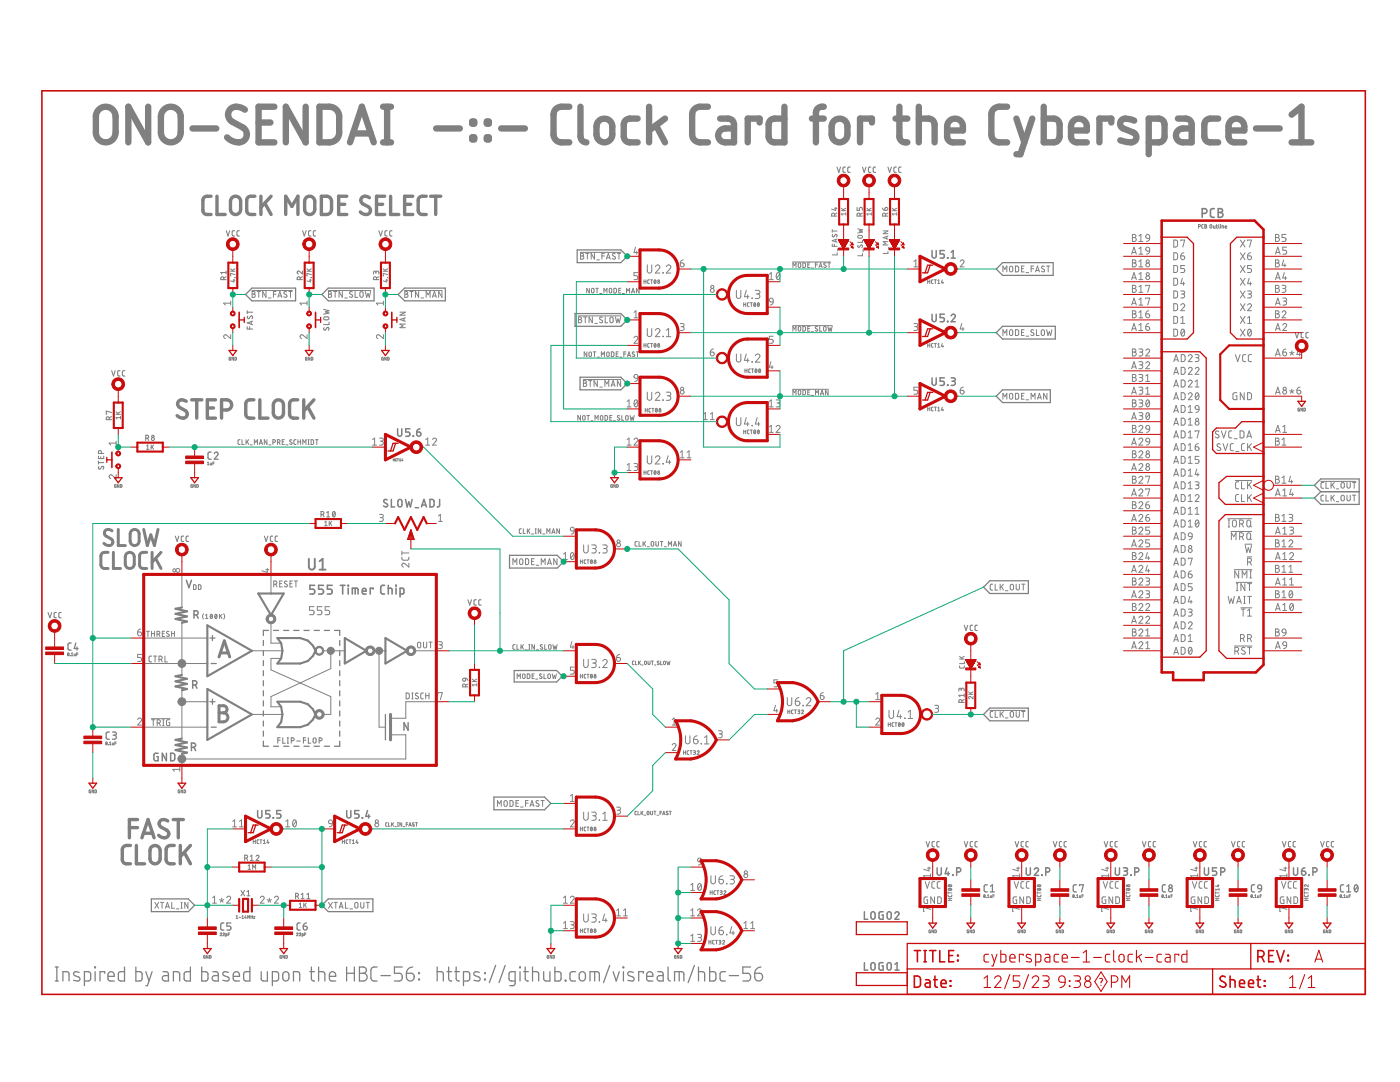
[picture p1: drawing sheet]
<svg xmlns="http://www.w3.org/2000/svg" width="279mm" height="216mm" viewBox="0 0 279 216" stroke-linecap="round" stroke-linejoin="round" font-family="sans-serif">
<g fill="none" stroke="#808080" stroke-width=".25">
<path d="M49 58.8l1.3-1.3h8.7v2.5h-8.7zM65.5 57.5h9.2v2.5h-9.2l-1.3-1.2zM80.7 57.5h8.2v2.5h-8.2l-1.2-1.2zM115.2 49.9h8.7l1.3 1.2-1.3 1.3h-8.7zM198.8 53.7l1.3-1.3h10.1v2.5h-10.1zM114.8 62.6h9.1l1.3 1.2-1.3 1.3h-9.1zM115.8 75.3h8.1l1.3 1.2-1.3 1.3h-8.1zM198.8 66.4l1.3-1.3h10.5v2.5h-10.5zM200.1 77.8h9.5v2.5h-9.5l-1.3-1.2zM42.1 90.2h-.4l-.2 .3v.9l.2 .2h.4M42.8 90.5a.38 .38 0 0 1 .5-.3 .38 .38 0 0 1 .1 .6l-.6 .8h.7M262.3 96.8l1.3-1.2h7.7v5h-7.7l-1.3-1.2 1.3-1.3z"/>
<path d="M263.6 98.1h7.7M101.7 110.8h9.5l1.3 1.3-1.3 1.2h-9.5zM196.3 117.2l1.2-1.3h7.7v2.5h-7.7zM14.2 128.3h-.4l-.2 .3v.9l.2 .2h.4M15.1 128.3l-.3 1.1h.8M15.4 129.1v.6M41.9 127.3h1M42.1 132.4h1.1M42.4 126.8v1M42.4 139.5v1M52.6 127.8v1M52.6 129.8v1"/>
<path d="M52.6 131.8v1M52.6 133.8v1M52.6 135.8v1M52.6 137.8v1.1M52.6 139.8v1.1M53.6 125.8h-1v1M54.6 125.8h1M56.6 125.8h1M58.6 125.8h1.1M60.7 125.8h1M62.7 125.8h1M64.7 125.8h1.1"/>
<path d="M66.8 125.8h1v1M67.8 127.8v1M67.8 129.8v1M67.8 131.8v1M67.8 133.8v1M67.8 135.8v1M67.8 137.8v1.1M67.8 139.8v1.1M102.6 133.8h8.5l1.1 1.1-1.1 1.2h-8.5zM21.8 146.1h-.4l-.2 .3v.9l.2 .2h.4M22.4 146.1h.7l.1 .2-.1 .4h-.5M22.8 146.7a.4 .4 0 0 1 .4 .4 .4 .4 0 0 1-.4 .4h-.4"/>
<path d="M41.9 140h1M42.1 145.1h1.1M52.6 147.9v1h1M52.6 141.9v1M52.6 143.9v1M52.6 145.9v1M54.6 148.9h1M56.6 148.9h1M58.6 148.9h1.1M60.7 148.9h1M62.7 148.9h1M64.7 148.9h1.1"/>
<path d="M67.8 147.9v1h-1M67.8 141.9v1M67.8 143.9v1M67.8 145.9v1M76.9 142.6v5M98.6 159h10.1l1.2 1.3-1.2 1.3h-10.1zM196.3 142.6l1.2-1.3h7.7v2.5h-7.7zM30.2 179.4h7.4l1.2 1.2-1.2 1.3h-7.4zM197 176.6h-.4l-.2 .3v.9l.2 .1 .4 .1M197.7 178h.8M197.7 176.9l.4-.3v1.4M214.8 176.6h-.4l-.2 .3v.9l.2 .1 .4 .1"/>
<path d="M215.4 176.7v-.1h.8l-.4 1.4M232.6 176.6h-.4l-.2 .3v.9l.2 .1 .4 .1M250.4 176.6h-.5l-.2 .3 .1 .9 .1 .1 .5 .1M251.1 176.7l.3-.1 .3 .1 .1 .6-.7-.1zM251.8 177.3l-.3 .6-.4 .1M268.2 176.6h-.5l-.2 .3v.9l.2 .1 .5 .1M268.8 178h.8M268.8 176.9l.4-.3v1.4M270.4 176.7l.3-.1a.85 .85 0 0 1 0 1.4 .87 .87 0 0 1-.3-1.3zM271 176.9l-.7 .8M11 195.7h.6M11 193h.6"/>
<path d="M11.3 193v2.7M12.6 195.7v-1.8l1.1 .1 .1 .4v1.3M15.8 194a.76 .76 0 0 0-1.1 .1l.1 .5 1 .5 .2 .2-.2 .3a1.12 1.12 0 0 1-1.1 0M16.8 195.7l1.1-.1 .2-.3v-.9l-.2-.4-1.1-.1v2.8M18.9 193h.1v.1h-.1zM19 193.9v1.8M20.9 194.2v-.3h-.9v1.8M21.5 194.8h1.3a.65 .65 0 0 0-.4-.9 .65 .65 0 0 0-.9 .6l.2 1.1 1.1 .1M24.8 193v2.7l-1.1-.1-.1-.3 .1-1.3 1.1-.1M27.1 193v2.7l1.1-.1 .2-.3-.2-1.3-1.1-.1M29.1 193.9l.6 1.8M30.4 193.9l-1 2.8h-.3"/>
<path d="M32.5 193.9h.8l.3 .5v1.3h-.7a.54 .54 0 0 1-.5-.5 .54 .54 0 0 1 .5-.5h.7M34.6 195.7v-1.8l1.1 .1 .2 .4v1.3M38 193v2.7l-1.1-.1-.2-.3v-.9l.2-.4 1.1-.1M40.3 193v2.7l1.1-.1 .1-.3v-.9l-.1-.4-1.1-.1M42.5 193.9h.8l.2 .3 .1 1.5h-.7a.54 .54 0 0 1-.6-.5 .54 .54 0 0 1 .6-.5h.7M44.7 184.2h-.5l-.2 .3 .1 .9 .1 .2h.5M45.6 194a.76 .76 0 0 0-1.1 .1l.1 .5 1 .5 .1 .2-.1 .3a1.12 1.12 0 0 1-1.1 0M46.1 184.2h-.8v.6h.5a.4 .4 0 0 1 .3 .4 .4 .4 0 0 1-.3 .4h-.5M46.5 194.8h1.3a.66 .66 0 0 0-.4-.9 .66 .66 0 0 0-.9 .6v.8l.2 .3 1.1 .1M49.9 193v2.7l-1.2-.1-.1-.3 .1-1.3 1.2-.1M52.1 193.9l.1 1.6 .4 .2h.8v-1.8M54.4 195.7l1.1-.1 .1-.3v-.9l-.1-.4-1.1-.1v2.8"/>
<path d="M56.5 194.1a.62 .62 0 0 1 .7-.2 .62 .62 0 0 1 .5 .6v.6a.61 .61 0 0 1-.7 .6 .61 .61 0 0 1-.6-.6zM58.6 195.7v-1.8l1.1 .1 .1 .4v1.3M59.9 184.2h-.4l-.2 .3v.9l.2 .2h.4M60.5 184.8h.5a.4 .4 0 0 1 .3 .5 .4 .4 0 0 1-.4 .3 .4 .4 0 0 1-.4-.4zM61.2 184.2l-.6 .2-.1 .4M61.8 193.9h1M62.1 193v2.3l.2 .3 .5 .1M63.6 193.9l1.1 .1 .1 .4v1.3M63.6 193v2.7M64.2 180.6l1.3-1.2h8.9v2.5h-8.9zM65.7 194.8h1.3a.65 .65 0 0 0-.4-.9 .65 .65 0 0 0-.9 .6l.2 1.1 1.1 .1M69.2 193v2.7"/>
<path d="M69.2 194.2h1.5M70.7 193v2.7M71.7 193h.8a.62 .62 0 0 1 .6 .6 .62 .62 0 0 1-.6 .6 .77 .77 0 0 1 .8 .8 .77 .77 0 0 1-.8 .7h-.8zM71.7 194.2h.8M75.3 193a1.13 1.13 0 0 0-1.2 .2l-.1 .4 .1 1.7 .4 .4h.8M76 194.7h1.9M80.3 193h-1.6v1.2h1a.78 .78 0 0 1 .6 .8 .78 .78 0 0 1-.6 .7h-1M81.1 194.2h.9a.78 .78 0 0 1 .7 .9 .78 .78 0 0 1-.9 .6 .78 .78 0 0 1-.7-.7zM82.4 193l-.6 .1-.4 .3-.3 .8M83.6 194.1h.1v.2h-.1zM83.6 195.4h.1v.1h-.1zM87.2 193.9l1.1 .1 .2 .4v1.3"/>
<path d="M87.2 193v2.7M89.2 193.9h.9M89.5 193v2.3l.2 .3 .4 .1M90.7 193.9h1M91 193v2.3l.2 .3 .5 .1M92.5 195.7l1.1-.1 .1-.3v-.9l-.1-.4-1.1-.1v2.8M95.7 194a.76 .76 0 0 0-1.1 .1l.1 .5 1 .5 .1 .2-.1 .3a1.16 1.16 0 0 1-1.1 0M96.7 195.4h.2v.1h-.2zM96.7 194.1h.2v.2h-.2zM98.9 192.6l-1.2 3.5M100.8 192.6l-1.2 3.5M102.8 195.7l-1.1-.1-.1-.3 .1-1.3 1.1-.1v2.5l-.3 .2-.8 .1"/>
<path d="M103.7 193h.2v.1h-.2zM103.8 193.9v1.8M104.5 193.9h1M104.8 193v2.3l.2 .3 .5 .1M106.3 193.9l1.1 .1 .1 .4v1.3M106.3 193v2.7M108.5 193.9v1.6l.5 .2h.7v-1.8M110.7 193v2.7l1.1-.1 .2-.3-.2-1.3-1.1-.1M112.8 195.6h.1v.1h-.1zM114.9 193.9h-.9l-.3 .5v.9l.2 .3 1 .1M115.7 194.1a.62 .62 0 0 1 .7-.2 .62 .62 0 0 1 .4 .6v.6a.62 .62 0 0 1-.6 .6 .62 .62 0 0 1-.6-.6zM117.8 195.7v-1.8h1.3l.4 .1 .1 .4v1.3"/>
<path d="M118.7 193.9v1.8M121.7 192.6l-1.3 3.5M122.4 193.9l.6 1.8 .6-1.8M124.3 193h.2v.1h-.2zM124.4 193.9v1.8M126.4 194a.76 .76 0 0 0-1.1 .1l.1 .5 1 .5 .2 .2-.2 .3a1.16 1.16 0 0 1-1.1 0M128.4 194.2v-.3h-.9v1.8M129.1 194.8h1.2a.65 .65 0 0 0-.4-.9 .65 .65 0 0 0-.8 .6l.1 1.1 1.1 .1M131.3 193.9h.8l.3 .5v1.3h-.7a.54 .54 0 0 1-.6-.5 .54 .54 0 0 1 .6-.5h.7M133.3 193v2.3l.2 .3 .3 .1M134.6 195.7v-1.8h1.4l.4 .1 .1 .4v1.3M135.6 193.9v1.8"/>
<path d="M138.6 192.6l-1.3 3.5M139.4 193.9l1.1 .1 .1 .4v1.3M139.4 193v2.7M141.6 193v2.7l1.1-.1 .2-.3v-.9l-.2-.4-1.1-.1M144.8 193.9h-.8l-.3 .5 .1 1.2 1 .1M145.5 194.7h1.9M149.8 193h-1.5v1.2h.9a.79 .79 0 0 1 .6 .8 .79 .79 0 0 1-.6 .7h-.9M150.6 194.2h1a.78 .78 0 0 1 .6 .9 .78 .78 0 0 1-.9 .6 .78 .78 0 0 1-.7-.7zM151.9 193l-.6 .1-.4 .3-.3 .8"/>
<circle cx="233.6" cy="177.6" r=".4"/>
<circle cx="233.6" cy="176.9" r=".33"/>
</g>
<g fill="none" stroke="#808080" stroke-width="1.3">
<path d="M19.7 21.9a1.96 1.96 0 0 1 2.2-.5 1.96 1.96 0 0 1 1.2 1.9v3.1a1.97 1.97 0 0 1-2 2 1.97 1.97 0 0 1-2-2l.1-3.5zM29.6 21.3v7.1l-4-7.1v7.1M32.7 21.9a1.96 1.96 0 0 1 2.1-.5 1.96 1.96 0 0 1 1.3 1.9v3.1a1.98 1.98 0 0 1-2 2 1.98 1.98 0 0 1-2-2v-3.1a1.86 1.86 0 0 1 .6-1.4zM38.4 25.6h4.8M48.9 21.9a2.02 2.02 0 0 0-3.3 .4l-.1 .6 .3 .9 .5 .5 2.2 1.1a1.65 1.65 0 0 1 .5 2.3 1.65 1.65 0 0 1-2.2 .6l-.8-.3-.7-.6M51.6 24.4h2.4M54.8 21.3h-3.2v7.1h3.2M61 21.3v7.1l-4-7.1v7.1M63.8 21.3h1.9a1.99 1.99 0 0 1 2 2v3.1a1.95 1.95 0 0 1-2 2h-1.9zM69.8 28.4l2.4-7.1 2.4 7.1M70.4 26.6h3.6M76.5 28.4h1.5"/>
<path d="M76.5 21.3h1.5M77.3 21.3v7.1M87 25.6h4.8M94.2 24.3h.4v.4h-.4zM94.2 27.4h.4v.4h-.4zM97.2 27.4h.4v.4h-.4zM97.2 24.3h.4v.4h-.4zM100 25.6h4.8M113.6 21.3a3.2 3.2 0 0 0-2.5 .3 1.52 1.52 0 0 0-.6 1.3v3.9a1.59 1.59 0 0 0 1.6 1.6h1.5M115.8 21.3l.1 6.2 .4 .7 .7 .2M119.6 24.1a1.58 1.58 0 0 1 1.7-.3 1.58 1.58 0 0 1 .9 1.5 3.1 3.1 0 0 1-.3 2.4 1.58 1.58 0 0 1-1.8 .6 1.58 1.58 0 0 1-1.1-1.5 3.4 3.4 0 0 1 .3-2.5zM127.3 23.7l-2.1 .1-.4 .3-.3 .7v2.4l.3 .8 .6 .4h1.9"/>
<path d="M129.5 21.3v7.1M130.9 25l1.8 3.4M132.7 23.7l-3.2 2.3M141.3 21.3a3.2 3.2 0 0 0-2.6 .3 1.52 1.52 0 0 0-.6 1.3v3.9a1.55 1.55 0 0 0 1.6 1.6h1.6M143.7 23.7l2.1 .1 .4 .3 .3 .5v3.8h-1.8a1.39 1.39 0 0 1-1.4-1.4 1.39 1.39 0 0 1 1.4-1.4h1.8M151.6 24.4v-.7h-2.4v4.7M156.5 21.3v7.1l-2.4-.1-.5-.3-.2-.5 .1-3.2 .3-.4 .5-.2h2.2M162 23.7h2.4M164.4 21.3a1.28 1.28 0 0 0-1.6 1.2v5.9M166.5 24.1a1.58 1.58 0 0 1 1.7-.3 1.58 1.58 0 0 1 .9 1.5 3.1 3.1 0 0 1-.3 2.4 1.58 1.58 0 0 1-1.7 .6 1.58 1.58 0 0 1-1.1-1.5 3.4 3.4 0 0 1 .3-2.5zM174 24.4v-.7h-2.4v4.7M178.7 23.7h2.4"/>
<path d="M179.5 21.3v5.9a1.26 1.26 0 0 0 1.6 1.2M183.4 23.7h1.9a1.19 1.19 0 0 1 1.2 1.1v3.6M183.4 21.3v7.1M189 26h3.2a1.75 1.75 0 0 0-1.8-2.3l-.9 .4a1.47 1.47 0 0 0-.5 1.2v2.2l.5 .7 .4 .2h2.3M201 21.3a3.2 3.2 0 0 0-2.6 .3 1.52 1.52 0 0 0-.6 1.3v3.9a1.55 1.55 0 0 0 1.6 1.6h1.6M202.8 23.7l1.6 4.7M206 23.7l-2.4 7.1h-.8M208.3 21.3v7.1h2a1.19 1.19 0 0 0 1.2-1.2v-2.4l-.3-.7-.4-.3-.5-.1h-2M213.7 26h3.2a1.75 1.75 0 0 0-1.7-2.3l-.9 .4a1.47 1.47 0 0 0-.6 1.2l.1 2.2 .4 .7 .5 .2h2.2M221.8 24.4v-.7h-2.4v4.7M226.4 24.1l-.6-.2a1.88 1.88 0 0 0-2 .1l-.3 .8a.99 .99 0 0 0 .7 .8l1.9 .8a1.02 1.02 0 0 1 .7 1.2 1.02 1.02 0 0 1-1 .8l-2.2-.4M229.3 28.4h2.2l.7-.4 .2-.5v-2.7a1.19 1.19 0 0 0-1.2-1.1h-1.9v7.1"/>
<path d="M235.1 23.7l2.1 .1 .4 .3 .2 .5v3.8h-1.7a1.39 1.39 0 0 1-1.4-1.4 1.39 1.39 0 0 1 1.4-1.4h1.7M243.1 23.7l-2.1 .1-.4 .3-.3 .7v2.4l.3 .8 .7 .4h1.8M245.2 26h3.1a1.76 1.76 0 0 0-1.7-2.3l-.9 .4-.5 .8 .1 2.8 .3 .5 .5 .2h2.2M250.7 25.6h4.7M257.8 28.4h3.9M257.8 22.9l1.9-1.6v7.1"/>
</g>
<g fill="none" stroke="#808080" stroke-width=".68">
<path d="M42.1 39.2a1.52 1.52 0 0 0-1.4 .2l-.2 .6v2l.2 .6a1.52 1.52 0 0 0 1.4 .2M43.3 39.2v3.6h1.6M46.4 39.4a1.02 1.02 0 0 1 1-.2 1.02 1.02 0 0 1 .6 1v1.6a1.02 1.02 0 0 1-1 1 1.02 1.02 0 0 1-1-1v-1.9zM50.9 39.2a1.52 1.52 0 0 0-1.4 .2l-.3 .6v2l.3 .6a1.52 1.52 0 0 0 1.4 .2M52.1 39.2v3.6M54.1 39.2l-2 2.2M61.1 39.4a1.03 1.03 0 0 1 1.1-.2 1.03 1.03 0 0 1 .6 1v1.6a1.02 1.02 0 0 1-1 1 1.02 1.02 0 0 1-1-1v-1.6zM64.1 39.2a1.78 1.78 0 0 1 1.8 .3l.3 .7v1.6l-.3 .7a1.78 1.78 0 0 1-1.8 .3zM69.2 39.2h-1.6v3.6h1.6M73.7 39.5a.93 .93 0 0 0-1.2-.3 .93 .93 0 0 0-.4 1.2l.3 .3 1.1 .6a.88 .88 0 0 1 .2 1.2 .88 .88 0 0 1-1.2 .2l-.6-.4M76.8 39.2h-1.7v3.6h1.7M78 39.2v3.6h1.6"/>
<path d="M82.4 39.2h-1.6v3.6h1.6M85.1 39.2a1.43 1.43 0 0 0-1.4 .2l-.2 .6v2l.2 .6a1.43 1.43 0 0 0 1.4 .2M85.9 39.2h2.1M87 39.2v3.6M52.9 40.6l1.2 2.2M57 42.8v-3.6l1.3 2 1.2-2v3.6M67.6 40.8h1.2M75.1 40.8h1.3M80.8 40.8h1.2M38.2 79.8h2.1M39.3 79.8v3.6M43 79.8h-1.6v3.6h1.6"/>
<path d="M50.7 79.8a1.52 1.52 0 0 0-1.4 .2l-.3 .6v2l.3 .6a1.52 1.52 0 0 0 1.4 .2M51.9 79.8v3.6h1.6M59.4 79.8a1.52 1.52 0 0 0-1.4 .2l-.2 .6v2l.2 .6a1.52 1.52 0 0 0 1.4 .2M60.6 79.8v3.6M62.7 79.8l-2.1 2.2M37.2 80.1a.99 .99 0 0 0-1.1-.3 .99 .99 0 0 0-.7 .8l.3 .6 1.3 .7a.88 .88 0 0 1 .2 1.3 .88 .88 0 0 1-1.3 .1l-.6-.4M41.4 81.4h1.2M44.2 81.8a1.75 1.75 0 0 0 1.8-.4 1.02 1.02 0 0 0 .1-1 1.02 1.02 0 0 0-.9-.6h-1v3.6M54.9 80a1 1 0 0 1 1.1-.1 1 1 0 0 1 .6 .9v1.6a1.02 1.02 0 0 1-1 1 1.02 1.02 0 0 1-1.1-1v-1.6zM61.4 81.2l1.3 2.2M25.8 165.1h1.7M26 168.7a1.49 1.49 0 0 0-1.3 .3l-.3 .5v2.1l.3 .5a1.43 1.43 0 0 0 1.3 .3"/>
<path d="M27.2 168.7v3.7h1.7M27.5 163.5h-1.7v3.7M28.3 167.2l1.2-3.7 1.3 3.7M28.6 166.3h1.9M30.3 169a1.03 1.03 0 0 1 1.1-.2 1.03 1.03 0 0 1 .6 .9v1.6a1.02 1.02 0 0 1-1.1 1.1 1.02 1.02 0 0 1-1-1.1v-1.6zM33.5 163.8a.94 .94 0 0 0-1.2-.2 .94 .94 0 0 0-.4 1.1l1.4 1a.88 .88 0 0 1 .2 1.2 .88 .88 0 0 1-1.3 .1l-.5-.3M34.6 163.5h2M34.8 168.7a1.49 1.49 0 0 0-1.4 .3l-.3 .5v2.1l.3 .5a1.43 1.43 0 0 0 1.4 .3M35.6 163.5v3.7M36 168.7v3.7M36.8 170.1l1.2 2.3M38 168.7l-2 2.2"/>
</g>
<g fill="none" stroke="#808080" stroke-width=".59">
<path d="M21.6 110.2l-1.2 .1-.3 .6v1.8l.2 .4 .3 .3h1M22.4 105.9a.81 .81 0 0 0-1.2-.2 .81 .81 0 0 0-.2 1.2l1.2 .6a.77 .77 0 0 1 .2 1.1 .77 .77 0 0 1-1.2 .2l-.5-.4M22.6 110.2v3.2h1.4M23.6 105.6v3.3h1.4M25.3 110.4a.92 .92 0 0 1 1-.1 .92 .92 0 0 1 .5 .8v1.4a.9 .9 0 0 1-.9 .9 .9 .9 0 0 1-.9-.9v-1.4zM26.3 105.9a.9 .9 0 0 1 .9-.2 .9 .9 0 0 1 .6 .8v1.5a.9 .9 0 0 1-.9 .9 .9 .9 0 0 1-.9-.9v-1.5zM28.7 105.6l.7 3.3 .7-2.2 .7 2.2 .7-3.3M29.3 110.2a1.23 1.23 0 0 0-1.3 .3l-.1 .4v2l.4 .5h1M30.4 110.2v3.2M31.1 111.5l1 1.9M32.1 110.2l-1.7 2M43.7 131.1l1.1-3.2 1 3.2"/>
<path d="M44 130.3h1.6M43.7 140.8h.9a.71 .71 0 0 1 .7 .7 .71 .71 0 0 1-.7 .7 .9 .9 0 0 1 .9 .9 .9 .9 0 0 1-.9 .9h-.9zM43.7 142.2h.9"/>
</g>
<g fill="none" stroke="#808080" stroke-width=".2">
<path d="M46 54.1h.9M46 53.6l.5 .5M46.5 55.9h.4M46.7 55.8v.5l-.7-.3M46.8 55.4h.1M46.9 54.8l-.9-.3 .1 .5M46.9 53.6l-.5 .3M50.3 58h8.1M50.3 58.2l.5 .1v.3l-.2 .1 .3 .2-.1 .4h-.5zM50.3 58.7h.3M51.3 58.2h.7M51.6 58.2v1.1"/>
<path d="M53.1 58.2v1.1l-.7-1.1v1.1M53.6 59.5h.5M54.6 58.7h.5M55.1 58.2h-.5v1.1M55.5 59.3l.3-1.1 .4 1.1M55.5 59.1h.6M57.2 58.3l-.3-.1-.2 .1v.3l.4 .2a.32 .32 0 0 1 0 .6 .32 .32 0 0 1-.5-.2M57.7 58.2h.6M58 58.2v1.1M61.3 54.1h.8M61.3 53.6l.5 .5M61.7 55.9h.4"/>
<path d="M61.9 55.8v.5l-.6-.3M62.1 55.4h.1M62.1 54.8l-.8-.3v.5M62.1 53.6l-.5 .3M65.5 58h8.5M65.6 58.2l.5 .1v.3l-.2 .1 .3 .2-.2 .4h-.4zM65.6 58.7h.3M66.6 58.2h.6M66.9 58.2v1.1M68.3 58.2v1.1l-.6-1.1v1.1M68.8 59.5h.5M70.3 58.3l-.4-.1-.1 .2 .5 .4a.32 .32 0 0 1-.1 .6 .32 .32 0 0 1-.5-.2"/>
<path d="M70.9 58.2v1.1h.5M71.9 58.2h.4l.2 .3-.1 .7-.2 .1h-.3l-.1-.3zM72.9 58.2l.3 1.1 .2-.7 .3 .7 .3-1.1M76.5 54.1h.9M76.5 53.6l.5 .5M77 55.9h.4M77.2 55.8v.5l-.7-.3M77.3 55.4h.1M77.4 54.8l-.9-.3v.5h.1M77.4 53.6l-.6 .3M80.7 58h7.5M80.8 58.2l.5 .1v.3l-.2 .1 .3 .2-.1 .4h-.5z"/>
<path d="M80.8 58.7h.3M81.8 58.2h.6M82.1 58.2v1.1M83.5 58.2v1.1l-.6-1.1v1.1M84 59.5h.6M85 59.3v-1.1l.4 .6 .4-.6v1.1M86.3 59.3l.4-1.1 .4 1.1M86.4 59.1h.6M88.2 58.2v1.1l-.7-1.1v1.1M115.8 50.4h8.1M115.9 50.5l.4 .1 .2 .2-.3 .3 .3 .2-.2 .4h-.4zM115.9 51.1h.3"/>
<path d="M116.9 50.5h.6M117.2 50.5v1.2M117.6 57.5v1l-.5-1v1M118.1 57.6l.3-.1 .1 .2v.6l-.1 .2-.3-.2zM118.6 50.5v1.2l-.6-1.2v1.2M118.9 57.5h.5M119.1 51.9h.5M119.1 57.5v1M119.7 58.6h.4M120.1 51.1h.5M120.5 58.5v-1l.3 .5 .3-.5v1M120.6 50.5h-.5v1.2"/>
<path d="M121 51.7l.4-1.2 .4 1.2M121.1 51.4h.6M121.7 57.6l.2-.1 .2 .2v.6l-.2 .2-.3-.2zM122.5 57.5h.4l.1 .2v.5l-.1 .2-.4 .1zM122.8 50.7l-.4-.1-.2 .2 .5 .4a.32 .32 0 0 1 0 .5 .32 .32 0 0 1-.5-.1M123.2 50.5h.7M123.5 57.9h.3M123.5 50.5v1.2M123.9 57.5h-.4v1h.4M124.2 58.6h.4M125 58.5v-1l.3 .5 .3-.5v1M126 58.5l.3-1 .4 1"/>
<path d="M126.1 58.2h.5M126.8 49.3l-.3 1.1h.8M127.1 50.1v.6M127.3 54.4h-.8v.6h.5a.4 .4 0 0 1 .3 .4 .4 .4 0 0 1-.3 .4h-.5M127.6 57.5v1l-.6-1v1M128.5 55.8v.8M128.5 56.2h.4M128.9 55.8v.8M129.2 52.9v1.1a.44 .44 0 0 0 .4 .5 .44 .44 0 0 0 .5-.5v-1.1M129.6 55.8l-.3 .2v.5l.3 .1M129.8 55.8h.4M130 55.8v.8"/>
<path d="M130.6 55.9a.34 .34 0 0 1 .3 .3 .34 .34 0 0 1-.3 .4zM130.8 53.2a.45 .45 0 0 1 .6-.3 .45 .45 0 0 1 .2 .7l-.8 .9h.9M130.9 56l-.3 .4M132.3 54.4l.1 .1zM133 53.2a.45 .45 0 0 1 .6-.3 .45 .45 0 0 1 .2 .7l-.8 .9h.9M135.8 52.5h.4a.39 .39 0 0 1 .3 .4 .39 .39 0 0 1-.4 .3 .39 .39 0 0 1-.3-.3zM136.4 51.9l-.5 .2-.1 .4M147 57.9v1.2a.44 .44 0 0 0 .4 .5 .44 .44 0 0 0 .4-.5v-1.2M148.9 57.9l-.3 1.3h.9M149.2 58.8v.8M150.1 59.5l.1 .1zM150.7 57.9h.6a.36 .36 0 0 1 .4 .4 .36 .36 0 0 1-.4 .4h-.4"/>
<path d="M151.2 58.7a.46 .46 0 0 1 .5 .4 .46 .46 0 0 1-.5 .5h-.5M153.5 55.8h.8M153.5 54.7l.4-.3v1.4M153.6 59.6l.3-.1 .3 .1 .1 .7-.7-.1zM155.1 54.5l.2-.1a.83 .83 0 0 1 0 1.4 .88 .88 0 0 1-.2-1.3zM155.6 54.7l-.6 .8M158.2 52.3h7.6M158.2 53.4v-.9l.3 .5 .4-.5v.9M159.4 52.5h.2l.2 .1v.6l-.2 .2-.3-.2zM160.2 52.5l.5 .1 .1 .5-.2 .3h-.4zM161.2 52.9h.3M161.6 52.5h-.4v.9h.4"/>
<path d="M161.9 53.5h.4M162.7 52.9h.5M163.2 52.5h-.5v.9M163.4 53.4l.4-.9 .3 .9M163.5 53.1h.5M164.8 52.5h-.3l-.1 .1 .5 .5v.2l-.2 .1-.3-.1M165.2 52.5h.5M165.5 52.5v.9M166.1 48.7v.4h1M166.1 45.8v.6M166.1 46.1h1M166.2 46.8l-.1 .4 .2 .1 .4-.5h.2l.2 .2-.2 .3"/>
<path d="M166.5 48.7v.4M166.8 47.8v.5M167.1 50.4v.5h-1M167.1 47.7l-1 .3 1 .3M167.2 49.6v.5M167.9 42h.9M167.9 41.6l.5 .4M168.8 42.7h-.9l.2 .2M168.8 42.5v.4M168.8 41.6l-.5 .2M171.2 45.7l.9 .2-.6 .2 .6 .2-.9 .2M171.2 47.1l.8-.1 .1 .3-.2 .2h-.5l-.2-.2z"/>
<path d="M171.3 48.9l-.1 .4 .2 .1 .4-.5h.2l.1 .2-.1 .3M172.1 50.6v.4h-.9M172.1 47.9v.5h-.9M172.3 49.8v.4M173 42h.9M173 41.6l.5 .4M173.9 42.7h-.9l.2 .2M173.9 42.5v.4M173.9 41.6l-.6 .2M176.3 46.1h.9l-.9 .5h.9M177 47.2v.5M177.2 48.2h-.9l.5 .4-.5 .3h.9"/>
<path d="M177.2 50.2v.4h-.9M177.2 47.1l-.9 .3 .9 .3M177.3 49.4v.4M178.1 42h.9M178.1 41.6l.5 .4M179 42.7h-.9l.2 .2M179 42.5v.4M179 41.6l-.6 .2M182.4 53.3h.8M182.4 52.2l.4-.3v1.4M185.1 56.2h.5M185.1 55.8v.8"/>
<path d="M185.6 55.8v.8M186.2 55.8l-.3 .2v.5l.3 .1M186.5 55.8h.4M186.7 55.8v.8M187.2 56.6h.4M187.2 56l.1-.2v.8M188 55.8l-.1 .6h.4M188.2 56.3v.3M191.6 52.2a.38 .38 0 0 1 .6-.3 .38 .38 0 0 1 .1 .6l-.7 .8h.8M200.2 54.3v-1.2l.3 .6 .4-.6v1.2M201.6 53.2l.3-.1 .2 .3v.7l-.2 .2-.3-.1-.1-.3zM202.6 53.1h.5l.2 .2v.8l-.2 .1-.5 .1z"/>
<path d="M203.9 53.6h.4M204.4 53.1h-.5v1.2h.5M204.8 54.4h.5M205.8 53.6h.5M206.3 53.1h-.5v1.2M206.7 54.3l.4-1.2 .3 1.2M206.8 54h.5M208.4 53.2a.28 .28 0 0 0-.4-.1 .28 .28 0 0 0 0 .5l.4 .3a.33 .33 0 0 1-.2 .4 .33 .33 0 0 1-.4-.2M208.9 53.1h.6M209.2 53.1v1.2M225.8 55.8l.5-1.4 .5 1.4M225.8 50.7l.5-1.4 .5 1.4"/>
<path d="M226 55.4h.7M226 50.4h.7M226 56.9l.6 .1 .1 .3-.3 .3a.39 .39 0 0 1 .4 .3 .39 .39 0 0 1-.4 .4h-.4zM226 51.9l.6 .1v.4l-.2 .1a.39 .39 0 0 1 .4 .4 .39 .39 0 0 1-.4 .4h-.4zM226 46.8l.6 .1v.4l-.2 .1a.39 .39 0 0 1 .4 .4 .39 .39 0 0 1-.4 .4h-.4zM226 57.6h.4M226 52.5h.4M226 47.4h.4M227.3 47.1l.4-.3v1.4M227.3 49.6l.4-.3v1.4M227.3 52.2l.4-.3v1.4M227.3 54.7l.4-.3v1.4"/>
<path d="M227.3 57.3l.4-.4v1.4M227.3 59.8l.4-.3v1.4M227.3 58.3h.8M227.3 55.8h.8M227.3 53.3h.8M227.3 50.7h.8M227.3 48.2h.8M228.7 57.1v-.2h.7l-.4 1.4M228.7 59.6v-.1h.7l-.4 1.4M228.8 49.4l.2-.1 .3 .1 .1 .7-.7-.1v-.3zM228.8 46.9l.2-.1 .3 .1 .1 .7-.7-.1v-.3zM229.4 50.1l-.2 .5-.4 .1"/>
<path d="M229.4 47.6l-.2 .4-.4 .2M234.3 58.1h.5l.2 .2v.9l-.2 .2-.5 .1zM234.3 55.5h.5l.2 .3v.9l-.2 .2h-.5zM234.3 53h.5l.2 .2v.9l-.2 .2-.5 .1zM234.3 50.4l.5 .1 .2 .2v.9l-.2 .2h-.5zM234.3 47.9h.5l.2 .2v1l-.2 .2h-.5zM235.6 58.1h.7l.1 .2-.1 .4h-.5M235.6 51.1h.5a.39 .39 0 0 1 .3 .4 .39 .39 0 0 1-.4 .3 .39 .39 0 0 1-.4-.4zM235.6 48v-.1h.8l-.3 1.4M236 55.5l-.4 1.1h.8M236.1 58.7a.39 .39 0 0 1 .3 .4 .39 .39 0 0 1-.3 .4h-.5M236.2 56.3v.6"/>
<path d="M236.3 50.4l-.4 .1-.3 .6M236.4 53h-.8v.6h.5a.4 .4 0 0 1 .3 .4 .4 .4 0 0 1-.3 .4h-.5M239.2 45.2h.3l.1-.3-.4-.1v.7M240.2 44.8l-.4 .2 .1 .4 .3 .1M240.5 44.8l.3 .1-.2 .2 .2 .3-.2 .1h-.1zM240.5 45.1h.1M241.6 44.8h.2l.1 .2-.1 .4-.1 .1-.2-.2zM242.2 45l.1 .5h.2v-.5M242.7 45h.3M242.8 44.8v.6l.2 .1M243.2 44.8v.6l.2 .1M243.6 44.8h.1"/>
<path d="M243.6 45v.5M243.9 45.5v-.5l.3 .1v.4M244.5 45.3h.3v-.2h-.3v.3l.3 .1M247.5 58.1l1 1.4M247.5 55.5l1 1.4M247.5 53l1 1.4M247.5 50.4l1 1.4M247.5 47.9l1 1.4M248.5 58.1l-1 1.4M248.5 55.5l-1 1.4M248.5 53l-1 1.4M248.5 50.4l-1 1.4"/>
<path d="M248.5 47.9l-1 1.4M249 58.1h.6l.1 .2-.1 .4h-.5M249 51.1h.4a.39 .39 0 0 1 .4 .4 .39 .39 0 0 1-.5 .3 .39 .39 0 0 1-.3-.4zM249 48v-.1h.8l-.4 1.4M249.3 55.5l-.3 1.1h.8M249.4 58.7a.39 .39 0 0 1 .4 .4 .39 .39 0 0 1-.4 .4h-.4M249.5 56.3v.6M249.6 50.4l-.4 .1-.2 .6M249.8 53h-.8v.6h.4a.4 .4 0 0 1 .4 .4 .4 .4 0 0 1-.4 .4h-.4M254.6 56.9l.6 .1v.3l-.2 .3a.39 .39 0 0 1 .3 .3 .39 .39 0 0 1-.3 .4h-.4zM254.6 51.9l.6 .1v.2l-.2 .3a.39 .39 0 0 1 .3 .4 .39 .39 0 0 1-.3 .4h-.4zM254.6 46.8l.6 .1v.3l-.2 .2a.39 .39 0 0 1 .3 .4 .39 .39 0 0 1-.3 .4h-.4z"/>
<path d="M254.6 57.6h.4M254.6 52.5h.4M254.6 47.4h.4M254.6 55.8l.4-1.4 .5 1.4M254.6 50.7l.4-1.4 .5 1.4M254.7 55.4h.7M254.7 50.4h.7M255.9 56.9l.6 .1 .1 .2-.1 .3-.5 .1M256 59.5h.6l.2 .2-.2 .4h-.4M256.2 51.9l-.3 1h.7M256.2 57.6a.39 .39 0 0 1 .4 .3 .39 .39 0 0 1-.4 .4h-.3M256.3 54.4l-.3 1.1h.8"/>
<path d="M256.4 52.6v.7M256.5 55.2v.6M256.6 46.8h-.7v.6h.4a.4 .4 0 0 1 .4 .4 .4 .4 0 0 1-.4 .4h-.4M256.8 49.3h-.8v.6h.5a.4 .4 0 0 1 .3 .4 .4 .4 0 0 1-.3 .4h-.5M46 71.3h-.3l.1 .5 .2 .1-.1-.4M46 66.8v.8l-.7-.7a.38 .38 0 0 0-.6 .1 .38 .38 0 0 0 .3 .6M46 60.5h-1.4l.4 .4M46 60.1v.8M46.6 71.3v.6l-.3-.6v.6M46.9 71.3l.3 .1-.1 .4-.2 .1zM61.3 71.3h-.3l.1 .6h.2l-.1-.4M61.3 66.8v.8l-.8-.7a.38 .38 0 0 0-.6 .1 .38 .38 0 0 0 .3 .6"/>
<path d="M61.3 60.1v.8M61.3 60.5h-1.4l.3 .4M61.8 71.3v.6l-.3-.6v.6M62.1 71.3l.3 .1v.4l-.3 .1zM76.5 71.3l-.3 .1v.4l.3 .1-.1-.4M76.5 66.8v.8l-.8-.7a.38 .38 0 0 0-.6 .1 .38 .38 0 0 0 .3 .6M76.5 60.5h-1.4l.3 .4M76.5 60.1v.8M77.1 71.3v.6l-.3-.6v.6M77.4 71.3l.2 .1v.4l-.2 .1zM115.4 63h8.5M115.4 63.2l.5 .1 .1 .2-.2 .3 .3 .2-.2 .4h-.5z"/>
<path d="M115.4 63.8h.4M116.4 75.7h7.5M116.4 75.9l.5 .1 .1 .1-.2 .4 .3 .2-.2 .4h-.5zM116.4 76.5h.4M116.5 63.2h.6M116.8 63.2v1.2M117.1 70.2v1l-.5-1v1M117.5 75.9h.6M117.6 70.3l.4 .1v.6l-.1 .1-.3-.1zM117.8 75.9v1.2M118.2 63.2v1.2l-.6-1.2v1.2M118.4 70.2h.5"/>
<path d="M118.6 70.2v1M118.7 64.5h.5M119.2 71.3h.4M119.2 75.9v1.2l-.6-1.2v1.2M119.7 77.2h.5M120 71.2v-1l.3 .5 .3-.5v1M120.2 63.4l-.4-.1-.1 .2 .5 .5a.33 .33 0 0 1-.2 .4 .33 .33 0 0 1-.4-.1M120.7 77.1v-1.2l.4 .7 .4-.7v1.2M120.8 63.2v1.2h.5M121.2 70.3l.4 .1v.6l-.2 .1-.3-.1zM121.8 63.3l.3-.1 .2 .2v.8l-.2 .2-.3-.2zM122 77.1l.4-1.2 .3 1.2"/>
<path d="M122 70.2l.5 .2v.5l-.1 .2-.4 .1zM122.1 76.8h.5M122.8 63.2l.3 1.2 .2-.8 .3 .8 .3-1.2M123 70.6h.3M123.4 70.2h-.4v1h.4M123.7 71.3h.4M123.9 75.9v1.2l-.7-1.2v1.2M124.5 70.6h.4M124.9 70.2h-.4v1M125.2 71.2l.3-1 .3 1M125.3 70.9h.5M126.5 67.4a.38 .38 0 0 1 .6-.3 .38 .38 0 0 1 .1 .6l-.7 .8h.8"/>
<path d="M126.5 63.4h.8M126.5 62.3l.4-.3v1.4M126.6 70.3l-.2-.1-.2 .2 .4 .4v.3l-.1 .1-.3-.2M126.6 74.8l.3-.1 .3 .1 .1 .7-.7-.1zM126.7 79.9l.2-.1a.83 .83 0 0 1 0 1.4 .88 .88 0 0 1-.2-1.3zM127 70.2h.5M127.2 70.2v1M127.3 75.5l-.1 .4-.5 .2M128.5 68.5v.8M128.5 68.9h.4M128.9 68.5v.8M129.2 65.6v1.1a.44 .44 0 0 0 .4 .5 .44 .44 0 0 0 .5-.5v-1.1"/>
<path d="M129.2 78.3v1.1a.44 .44 0 0 0 .4 .5 .44 .44 0 0 0 .5-.5v-1.1M129.6 68.5l-.3 .2v.5l.3 .1M129.8 68.5h.4M130 68.5v.8M130.6 68.6a.34 .34 0 0 1 .3 .3 .34 .34 0 0 1-.3 .4zM130.8 65.9a.44 .44 0 0 1 .6-.3 .44 .44 0 0 1 .2 .7l-.8 .9h.9M130.8 78.6a.44 .44 0 0 1 .6-.3 .44 .44 0 0 1 .2 .7l-.8 .9h.9M130.9 68.7l-.3 .4M132.3 79.8l.1 .1zM132.3 67.1l.1 .1zM133 78.3h.5a.36 .36 0 0 1 .4 .3 .36 .36 0 0 1-.4 .4h-.3M133 67.2h.9"/>
<path d="M133 65.9l.4-.3v1.6M133.4 79a.46 .46 0 0 1 .5 .4 .46 .46 0 0 1-.5 .5h-.4M135.8 64.6h.6l.1 .2-.1 .4h-.5M136.1 65.2a.39 .39 0 0 1 .4 .4 .39 .39 0 0 1-.4 .4h-.3M141.8 70.3h.4a.39 .39 0 0 1 .3 .4 .39 .39 0 0 1-.4 .3 .39 .39 0 0 1-.3-.4zM142.4 69.6l-.4 .1-.2 .6M147 70.6v1.2a.44 .44 0 0 0 .4 .5 .44 .44 0 0 0 .4-.5v-1.2M148.4 60.4v.8M148.4 60.7h.4M148.7 73.6v.8M148.7 74h.4M148.8 60.4v.8"/>
<path d="M148.9 70.6l-.3 1.3h.9M149.1 73.6v.8M149.2 71.5v.8M149.5 60.4l-.3 .2v.5l.3 .1M149.7 60.4h.4M149.8 73.6l-.4 .2v.5l.4 .1M149.9 60.4v.8M150 73.6h.4M150.1 72.2l.1 .1zM150.2 73.6v.8M150.5 60.5a.35 .35 0 0 1 .3 .3 .35 .35 0 0 1-.3 .3l-.1-.3zM150.7 71a.45 .45 0 0 1 .7-.3 .45 .45 0 0 1 .1 .7l-.8 .9h1"/>
<path d="M150.8 73.6a.36 .36 0 0 1 .3 .4 .36 .36 0 0 1-.3 .3l-.1-.3zM150.8 60.6l-.3 .4M151 73.8l-.3 .4M151.3 60.5a.34 .34 0 0 1 .3 .3 .34 .34 0 0 1-.3 .3l-.1-.2zM151.5 73.6a.35 .35 0 0 1 .3 .4 .35 .35 0 0 1-.3 .3l-.1-.2zM151.5 60.6l-.3 .4M151.8 73.8l-.4 .4M153.8 72.2l-.3 1.1h.8M154.1 72.9v.7M154.3 67.1h-.8v.6h.5a.4 .4 0 0 1 .3 .4 .4 .4 0 0 1-.3 .4h-.5M154.3 60.3l-.1 .3-.5 .3M154.9 79.8h.6l.2 .2-.2 .4h-.4"/>
<path d="M158.2 77.7h7.1M158.2 65h7.9M158.2 66.1v-1l.3 .6 .4-.6v1M158.2 78.8v-1l.3 .6 .4-.6v1M159.4 77.9l.4 .1v.6l-.2 .2-.3-.2zM159.4 65.2l.4 .1v.6l-.2 .2-.3-.2zM160.2 77.8l.5 .2 .1 .5-.2 .3h-.4zM160.2 65.1l.5 .2 .1 .5-.2 .3h-.4zM161.2 78.3h.3M161.2 65.6h.3M161.6 77.8h-.4v1h.4M161.6 65.1h-.4v1h.4"/>
<path d="M161.9 78.9h.4M161.9 66.2h.4M162.8 78.8v-1l.2 .6 .4-.6v1M163.2 65.2l-.3-.1-.2 .2 .5 .5v.2l-.2 .1-.3-.1M163.6 65.1v1h.4M163.7 78.8l.4-1 .3 1M163.8 78.5h.5M164.4 65.2l.4 .1v.6l-.1 .2-.3-.2zM165.2 65.1l.2 1 .3-.7 .2 .7 .2-1M165.3 77.8v1l-.6-1v1M182.4 64.6h.6l.2 .2-.2 .4h-.5M182.8 65.2a.39 .39 0 0 1 .4 .4 .39 .39 0 0 1-.4 .4h-.4"/>
<path d="M183.2 77.3h-.8v.6h.5a.4 .4 0 0 1 .3 .4 .4 .4 0 0 1-.3 .4h-.5M185.1 68.9h.5M185.1 68.5v.8M185.6 68.5v.8M186.2 68.5l-.3 .2v.5l.3 .1M186.5 68.5h.4M186.7 68.5v.8M187.2 69.3h.4M187.2 68.7l.1-.2v.8M188 68.5l-.1 .6h.4M188.2 69v.3M191.6 77.9h.5a.39 .39 0 0 1 .3 .4 .39 .39 0 0 1-.4 .4 .39 .39 0 0 1-.4-.4z"/>
<path d="M191.9 64.6l-.3 1h.8M192.2 65.3v.7M192.3 77.3l-.4 .1-.3 .5M200.2 67v-1.2l.3 .6 .4-.6v1.2M200.2 79.7v-1.2l.3 .6 .4-.6v1.2M201.6 65.8h.3l.2 .3v.7l-.2 .2-.3-.1-.1-.3zM201.6 78.5h.3l.2 .3v.5l-.2 .4-.3-.1-.1-.3zM202.6 65.8h.5l.2 .2v.8l-.2 .1-.5 .1zM202.6 78.5h.5l.2 .2v.8l-.2 .1-.5 .1zM203.9 79h.4M203.9 66.3h.4M204.4 65.8h-.5v1.2h.5"/>
<path d="M204.4 78.5h-.5v1.2h.5M204.8 67.1h.5M204.8 79.8h.5M205.8 79.7v-1.2l.4 .6 .4-.6v1.2M206.3 65.9l-.4-.1-.2 .2 .5 .5a.32 .32 0 0 1 0 .5 .32 .32 0 0 1-.5-.2M206.8 65.8v1.2h.6M207.1 79.7l.3-1.2 .4 1.2M207.1 79.4h.6M207.9 65.8h.3l.2 .3v.7l-.2 .2-.3-.1-.1-.3zM208.9 65.8l.2 1.2 .3-.8 .3 .8 .2-1.2M208.9 78.5v1.2l-.6-1.2v1.2M225.8 66l.5-1.4 .5 1.4"/>
<path d="M225.8 60.9l.5-1.4 .5 1.4M225.8 78.7l.5-1.4 .5 1.4M225.8 73.6l.5-1.4 .5 1.4M226 65.6h.7M226 60.5h.7M226 78.3h.7M226 73.2h.7M226 62l.6 .1 .1 .3-.3 .2a.39 .39 0 0 1 .4 .4 .39 .39 0 0 1-.4 .4h-.4zM226 79.8l.6 .1 .1 .3-.3 .2a.39 .39 0 0 1 .4 .4 .39 .39 0 0 1-.4 .4h-.4zM226 74.7l.6 .1 .1 .3-.3 .2a.39 .39 0 0 1 .4 .4 .39 .39 0 0 1-.4 .4h-.4zM226 69.6l.6 .1 .1 .3-.3 .3a.39 .39 0 0 1 .4 .3 .39 .39 0 0 1-.4 .4h-.4zM226 62.6h.4"/>
<path d="M226 75.3h.4M226 70.3h.4M227.3 79.8h.6l.2 .2-.2 .4h-.4M227.3 77.3h.6l.2 .2-.2 .4h-.4M227.3 74.7h.6l.2 .3-.2 .3h-.4M227.3 72.2h.6l.2 .2-.2 .4h-.4M227.3 69.6l.6 .1 .2 .2-.2 .3-.4 .1M227.3 64.9l.4-.3v1.4M227.3 62.3l.4-.3v1.4M227.3 66h.8M227.3 63.4h.8M227.3 60.9h.8"/>
<path d="M227.7 77.9a.39 .39 0 0 1 .4 .4 .39 .39 0 0 1-.4 .4h-.4M227.7 75.3a.39 .39 0 0 1 .4 .4 .39 .39 0 0 1-.4 .4h-.4M227.7 72.8a.39 .39 0 0 1 .4 .4 .39 .39 0 0 1-.4 .4h-.4M227.7 70.3a.39 .39 0 0 1 .4 .3 .39 .39 0 0 1-.4 .4h-.4M228.7 65.2h.4a.39 .39 0 0 1 .3 .4 .39 .39 0 0 1-.4 .3 .39 .39 0 0 1-.3-.3zM228.7 62.6h.4a.39 .39 0 0 1 .3 .5 .39 .39 0 0 1-.4 .3 .39 .39 0 0 1-.3-.4zM228.7 72.5a.38 .38 0 0 1 .5-.3 .38 .38 0 0 1 .1 .6l-.6 .8h.7M228.7 69.9a.38 .38 0 0 1 .5-.3 .38 .38 0 0 1 .1 .7l-.6 .7h.7M228.7 75l.3-.3v1.4M228.7 77.6l.3-.3v1.4M228.7 78.7h.7M228.7 76.1h.7"/>
<path d="M228.8 79.9l.1-.1a.71 .71 0 0 1 .5 .7 .71 .71 0 0 1-.5 .7l-.2-.7zM229.3 64.6l-.4 .1-.2 .5M229.3 62l-.4 .1-.2 .5M234.3 65.7h.5l.2 .2v.9l-.2 .2-.5 .1zM234.3 63.1l.5 .1 .2 .2v.9l-.2 .2h-.5zM234.3 60.6h.5l.2 .2v.9l-.2 .3h-.5zM234.3 79.8l.4-1.4 .5 1.4M234.3 77.2l.4-1.4 .5 1.4M234.3 74.7l.4-1.4 .5 1.4M234.3 72.2l.4-1.4 .5 1.4M234.4 74.3h.7M234.4 79.4h.7"/>
<path d="M234.4 76.9h.7M234.4 71.8h.7M235.6 60.9a.39 .39 0 0 1 .6-.3 .39 .39 0 0 1 .1 .6l-.7 .8h.8M235.6 64.5h.8M235.6 63.4l.5-.3v1.4M235.7 78.4h.6l.2 .2v.8l-.2 .3-.6 .1zM235.7 75.8l.6 .1 .2 .2v.7l-.2 .4h-.6zM235.7 73.3h.6l.2 .2v.8l-.2 .4h-.6zM235.7 70.8h.6l.2 .2v.8l-.2 .3-.6 .1zM235.8 65.8l.3-.1a.83 .83 0 0 1 0 1.4 .88 .88 0 0 1-.3-1.3zM236.3 66l-.6 .8M237.2 78.7a.38 .38 0 0 1 .5-.3 .38 .38 0 0 1 .1 .6l-.6 .8h.7"/>
<path d="M237.2 76.1a.38 .38 0 0 1 .5-.2 .38 .38 0 0 1 .1 .6l-.6 .7h.7M237.2 73.6a.38 .38 0 0 1 .5-.3 .38 .38 0 0 1 .1 .6l-.6 .8h.7M237.2 71.1a.38 .38 0 0 1 .5-.3 .38 .38 0 0 1 .1 .6l-.6 .8h.7M238.5 73.6a.38 .38 0 0 1 .6-.3 .38 .38 0 0 1 .1 .6l-.7 .8h.8M238.5 70.8h.6l.2 .2-.2 .3-.4 .1M238.5 76.1l.4-.3v1.4M238.5 77.2h.8M238.7 78.5l.2-.1a.83 .83 0 0 1 0 1.4 .85 .85 0 0 1-.2-1.3zM238.9 71.4a.39 .39 0 0 1 .4 .4 .39 .39 0 0 1-.4 .4h-.4M239.2 78.7l-.6 .8M246.5 70.8l.5 1.4 .5-1.4M246.8 78.4h-.4l-.3 .2v.9l.2 .2 .5 .1v-.8h-.2"/>
<path d="M247.5 65.7l1 1.4M247.5 63.1l1 1.4M247.5 60.6l1 1.4M248.3 78.4v1.4l-.8-1.4v1.4M248.5 65.7l-1 1.4M248.5 63.1l-1 1.4M248.5 60.6l-1 1.4M248.6 70.8h-.4l-.2 .3v.9l.6 .2M249 60.9a.38 .38 0 0 1 .5-.3 .38 .38 0 0 1 .1 .6l-.6 .8h.8M249 78.4h.5l.2 .2 .1 .8-.3 .3-.5 .1zM249 64.5h.8M249 63.4l.4-.3v1.4"/>
<path d="M249.2 65.8l.1-.1a.69 .69 0 0 1 .5 .7 .69 .69 0 0 1-.5 .6l-.3-.4zM249.7 66l-.6 .8M249.8 70.8h-.5l-.2 .3 .1 .9 .6 .2M254.6 62l.6 .1v.3l-.2 .2a.39 .39 0 0 1 .3 .4 .39 .39 0 0 1-.3 .4h-.4zM254.6 62.6h.4M254.6 66l.4-1.4 .5 1.4M254.6 60.9l.4-1.4 .5 1.4M254.6 71l.4-1.4 .5 1.4M254.6 78.7l.4-1.4 .5 1.4M254.7 65.6h.7M254.7 60.5h.7M254.7 78.3h.7"/>
<path d="M254.7 70.7h.7M255.9 62.3a.38 .38 0 0 1 .5-.3 .38 .38 0 0 1 .1 .6l-.6 .8h.7M256 64.9a.38 .38 0 0 1 .5-.3 .38 .38 0 0 1 .2 .6l-.7 .8h.8M256 70.3h.5a.39 .39 0 0 1 .3 .4 .39 .39 0 0 1-.4 .3 .39 .39 0 0 1-.4-.4zM256.4 60.1a.39 .39 0 0 1 .4 .4 .39 .39 0 0 1-.4 .4h-.4M256.6 69.6l-.5 .3-.1 .4M257.4 70.3l.4 .2M257.4 78l.4 .1M257.8 70v.5M257.8 77.6v.5M257.8 70.5l.3 .3M257.8 70.5l-.3 .3"/>
<path d="M257.8 78.1l.3 .4M257.8 78.1l-.3 .4M258.2 70.3l-.4 .2M258.2 78l-.4 .1M258.8 77.9h.5a.39 .39 0 0 1 .3 .4 .39 .39 0 0 1-.4 .4 .39 .39 0 0 1-.4-.4zM259.1 69.6l-.3 1.1h.8M259.4 70.4v.6M259.5 77.3l-.4 .1-.3 .5M23.2 82.7h.8M23.2 82.2l.5 .5M23.2 96.7l-.3 .1v.4h.3l-.1-.3M23.2 94.7v.8l-.8-.7a.38 .38 0 0 0-.6 .2 .38 .38 0 0 0 .3 .5"/>
<path d="M23.2 88v.8M23.2 88.4h-1.4l.3 .4M23.7 96.7v.5l-.2-.5v.5M24 96.7l.3 .1v.4h-.3zM24 83.1v.5M24 83.3h-.8l.1 .3M24 82.2l-.5 .3M29.3 89l.2-.2v.9M29.3 89.7h.4M30.2 88.8v.9M30.4 89.1l.2 .6M30.6 88.8l-.4 .5"/>
<path d="M38.4 96.7h-.3l.1 .5h.2l-.1-.3M39 96.7v.5l-.3-.5v.5M39.3 96.7l.3 .1-.1 .4h-.2zM41.4 92.3l.2-.1v.6M41.4 92.8h.3M42 92.4v.4h.2v-.4M42.5 92.4h.2M42.7 92.2h-.2v.6M47.9 87.7l-.3 .1-.1 .1v.7l.4 .1M48.3 87.7v1h.4M49.1 87.7v1M49.3 88.1l.3 .6"/>
<path d="M49.6 87.7l-.5 .6M49.9 88.8h.5M50.8 88.7v-1l.3 .6 .3-.6v1M51.8 88.7l.3-1 .3 1M51.8 88.4h.5M53.3 87.7v1l-.6-1v1M53.7 88.8h.4M54.5 88.3l.4-.1 .1-.3-.2-.1-.3-.1v1M55.4 88.3l.4-.1 .1-.3-.1-.1-.4-.1v1M55.7 88.3l.2 .4M56.3 88.2h.3M56.7 87.7h-.4v1h.4"/>
<path d="M57 88.8h.5M58.3 87.8h-.4l-.1 .1 .5 .5v.2l-.2 .1-.3-.2M59.1 87.7l-.3 .1-.1 .1v.7l.4 .1M59.5 88.2h.5M59.5 87.7v1M60 87.7v1M60.4 88.7v-1l.3 .6 .4-.6v1M61.5 88.7h.2M61.5 87.7h.2M61.6 87.7v1M62.1 87.7l.5 .2v.6l-.2 .2h-.3zM63 87.7h.5"/>
<path d="M63.2 87.7v1M74.4 88.8h.7M74.4 87.7l.4-.3v1.4M75.7 87.4h.6l.2 .3-.2 .3h-.4M76.1 88a.39 .39 0 0 1 .4 .4 .39 .39 0 0 1-.4 .4h-.4M78.5 91.5v.5M78.5 91.7h.2M78.7 91.5v.5M79.1 91.5l-.1 .1v.3l.1 .1M79.3 91.5h.2M79.4 91.5v.5M79.7 92h.3"/>
<path d="M79.7 91.6l.2-.1v.5M80.3 91.5l-.1 .4h.2M80.4 91.8v.2M85 88.8h.7M85 87.7l.4-.3v1.4M86.3 87.7a.38 .38 0 0 1 .6-.3 .38 .38 0 0 1 .1 .6l-.7 .8h.8M115.8 82.9v1l-.5-1v1M116.4 83l.4 .1v.6l-.2 .1-.3-.1zM117.1 82.9h.5M117.4 82.9v1M117.9 84h.4M118.7 83.9v-1l.3 .5 .4-.5v1"/>
<path d="M119.9 83l.4 .1v.6l-.2 .1-.3-.1zM120.7 82.9l.5 .2 .1 .5-.2 .2-.4 .1zM121.7 83.3h.3M122.1 82.9h-.4v1h.4M122.2 96.7l-.3 .1 .1 .4h.2l-.1-.3M122.4 84h.5M122.8 96.7v.5l-.3-.5v.5M123.1 96.7l.3 .1-.1 .4h-.2zM123.7 83l-.3-.1-.2 .2 .5 .4v.3l-.2 .1-.3-.2M124.1 82.9v1h.4M124.9 83l.4 .1v.6l-.1 .1-.3-.1zM125.2 93.9h.7"/>
<path d="M125.2 88.8h.7M125.2 81.2h.7M125.2 80.1l.3-.3v1.4M125.2 87.7l.3-.3v1.4M125.2 92.8l.3-.3v1.4M125.7 82.9l.2 1 .3-.7 .2 .7 .2-1M126.5 87.7a.38 .38 0 0 1 .6-.3 .38 .38 0 0 1 .1 .6l-.7 .8h.8M126.5 92.5h.6l.2 .2-.2 .4h-.4M126.9 93.1a.38 .38 0 0 1 .4 .4 .38 .38 0 0 1-.4 .4h-.4M127.2 80.1l-.6 .8M128.5 93.9v.8M128.5 94.3h.4"/>
<path d="M128.8 81.5v.7M128.8 81.8h.4M128.9 93.9v.8M129.2 91v1.1a.44 .44 0 0 0 .4 .5 .44 .44 0 0 0 .5-.5v-1.1M129.2 81.5v.7M129.6 93.9l-.3 .2v.5l.3 .1M129.8 93.9h.4M129.9 81.5l-.4 .2v.4l.4 .1M130 93.9v.8M130.1 81.5h.4M130.3 81.5v.7M130.6 94a.34 .34 0 0 1 .3 .3 .34 .34 0 0 1-.3 .3l-.1-.3z"/>
<path d="M130.8 91.3a.44 .44 0 0 1 .6-.3 .44 .44 0 0 1 .2 .7l-.8 .9h.9M130.9 81.5a.34 .34 0 0 1 .3 .4 .34 .34 0 0 1-.3 .3l-.1-.3zM130.9 94.1l-.3 .4M131.1 81.7l-.3 .4M132.3 92.5l.1 .1zM133.3 91l-.3 1.2h.9M133.6 91.9v.7M135.8 91.4h.7M135.8 90.3l.3-.3v1.4M137.1 91.4h.8M137.1 90.3l.4-.3v1.4M140.4 83.7h.8"/>
<path d="M140.4 82.6l.4-.3v1.4M141.8 82.6l.4-.3v1.4M141.8 83.7h.7M147 83.3v1.2a.44 .44 0 0 0 .4 .5 .44 .44 0 0 0 .4-.5v-1.2M148.4 85.8v.8M148.4 86.1h.4M148.8 85.8v.8M148.9 83.3l-.3 1.3h.9M149.2 84.2v.8M149.5 85.8l-.3 .2v.5l.3 .1M149.7 85.8h.4M149.9 85.8v.8"/>
<path d="M150.1 84.9l.1 .1zM150.5 85.8a.35 .35 0 0 1 .3 .4 .35 .35 0 0 1-.3 .3l-.1-.3zM150.8 86l-.3 .4M151.1 83.3l-.4 1.3h1M151.3 85.8a.34 .34 0 0 1 .3 .4 .34 .34 0 0 1-.3 .3l-.1-.2zM151.4 84.2v.8M151.5 86l-.3 .4M153.5 86.3h.8M153.5 81.2h.8M153.5 80.1l.4-.3v1.4M153.5 85.2l.4-.3v1.4M154.9 85.2a.38 .38 0 0 1 .5-.3 .38 .38 0 0 1 .2 .6l-.7 .8h.8"/>
<path d="M155.3 80.4a.39 .39 0 0 1 .4 .4 .39 .39 0 0 1-.4 .4h-.4M185.1 81.2v.8M185.1 81.6h.5M185.6 81.2v.8M186.2 81.2l-.3 .2v.5l.3 .1M186.5 81.2h.4M186.7 81.2v.8M187.2 82h.4M187.2 81.4l.1-.2v.8M188 81.2l-.1 .6h.4M188.2 81.6v.4M225.8 99l.5-1.4 .5 1.4"/>
<path d="M225.8 93.9l.5-1.4 .5 1.4M225.8 88.8l.5-1.4 .5 1.4M225.8 83.7l.5-1.4 .5 1.4M226 98.6h.7M226 93.5h.7M226 88.5h.7M226 83.4h.7M226 95l.6 .1 .1 .3-.3 .3a.38 .38 0 0 1 .4 .3 .38 .38 0 0 1-.4 .4h-.4zM226 90l.6 .1 .1 .2-.3 .3a.39 .39 0 0 1 .4 .4 .39 .39 0 0 1-.4 .4h-.4zM226 84.9l.6 .1 .1 .3-.3 .2a.39 .39 0 0 1 .4 .4 .39 .39 0 0 1-.4 .4h-.4zM226 95.7h.4M226 90.6h.4"/>
<path d="M226 85.5h.4M226 80.4h.4M227.3 97.9a.39 .39 0 0 1 .5-.3 .39 .39 0 0 1 .2 .6l-.7 .8h.8M227.3 95.3a.39 .39 0 0 1 .5-.3 .39 .39 0 0 1 .2 .7l-.7 .7h.8M227.3 92.8a.39 .39 0 0 1 .5-.3 .39 .39 0 0 1 .2 .6l-.7 .8h.8M227.3 90.3a.39 .39 0 0 1 .5-.3 .39 .39 0 0 1 .2 .6l-.7 .8h.8M227.3 87.7a.39 .39 0 0 1 .5-.3 .39 .39 0 0 1 .2 .6l-.7 .8h.8M227.3 85.2a.39 .39 0 0 1 .5-.3 .39 .39 0 0 1 .2 .6l-.7 .8h.8M227.3 82.3l.6 .1 .2 .2-.2 .3-.4 .1M227.7 83a.39 .39 0 0 1 .4 .3 .39 .39 0 0 1-.4 .4h-.4M227.7 80.4a.39 .39 0 0 1 .4 .4 .39 .39 0 0 1-.4 .4h-.4M228.7 95.2v-.2h.7l-.4 1.4"/>
<path d="M228.7 97.7v-.1h.7l-.4 1.4M228.8 87.5l.2-.1 .3 .1 .1 .7-.7-.1v-.3zM228.8 85l.2-.1 .3 .1 .1 .6h-.7v-.3zM228.8 82.4h.1a.69 .69 0 0 1 .5 .6 .69 .69 0 0 1-.5 .7l-.2-.7zM229.4 82.6l-.7 .8M229.4 80.1l-.7 .8M229.4 88.2l-.2 .5-.4 .1M229.4 85.6l-.2 .5-.4 .2M234.3 97.5l.4-1.4 .5 1.4M234.3 95l.4-1.4 .5 1.4M234.3 92.5l.4-1.4 .5 1.4M234.3 89.9l.4-1.4 .5 1.4"/>
<path d="M234.3 87.4l.4-1.4 .5 1.4M234.3 84.8l.4-1.4 .5 1.4M234.3 82.3l.4-1.4 .5 1.4M234.4 99.7h.7M234.4 97.2h.7M234.4 94.7h.7M234.4 92.1h.7M234.4 89.6h.7M234.4 87h.7M234.4 84.5h.7M234.4 82h.7M235.7 98.7h.6l.2 .2v.8l-.2 .4h-.6z"/>
<path d="M235.7 96.1l.6 .1 .2 .2v.8l-.2 .3h-.6zM235.7 93.6h.6l.2 .3v.7l-.2 .4h-.6zM235.7 91.1h.6l.2 .2v.8l-.2 .3-.6 .1zM235.7 88.5l.6 .1 .2 .2v.7l-.2 .4h-.6zM235.7 86h.6l.2 .2v.8l-.2 .4h-.6zM235.7 83.4l.6 .1 .2 .2v.8l-.2 .3h-.6zM235.7 80.9h.6l.2 .3v.7l-.2 .4h-.6zM237.2 92.5h.7M237.2 81.2l.3-.3v1.4M237.2 83.8l.3-.4v1.4M237.2 86.3l.3-.3v1.4M237.2 88.8l.3-.3v1.4"/>
<path d="M237.2 91.4l.3-.3v1.4M237.2 93.9l.3-.3v1.4M237.2 96.5l.3-.4v1.4M237.2 99l.3-.3v1.4M237.2 97.5h.7M237.2 95h.7M237.2 89.9h.7M237.2 87.4h.7M237.2 84.8h.7M237.2 82.3h.7M238.5 99a.38 .38 0 0 1 .6-.3 .38 .38 0 0 1 .1 .6l-.7 .8h.8M238.5 96.1l.6 .1 .2 .2-.2 .3-.4 .1"/>
<path d="M238.5 89.2h.5a.39 .39 0 0 1 .3 .4 .39 .39 0 0 1-.4 .3 .39 .39 0 0 1-.4-.4zM238.5 86.1v-.1h.8l-.4 1.4M238.6 81l.3-.1 .3 .1 .1 .7-.7-.1zM238.8 93.6l-.3 1.1h.8M238.9 96.8a.38 .38 0 0 1 .4 .4 .38 .38 0 0 1-.4 .3h-.4M239.1 94.4v.6M239.1 88.5l-.5 .3-.1 .4M239.3 91.1h-.8v.6h.5a.39 .39 0 0 1 .3 .4 .39 .39 0 0 1-.3 .4h-.5M239.3 81.7l-.1 .3-.5 .3M243.2 86.1l-.3-.1-.4 .3 .8 .7a.39 .39 0 0 1-.3 .4 .39 .39 0 0 1-.5-.2M243.5 88.6a.35 .35 0 0 0-.5 0 .35 .35 0 0 0 0 .5l.5 .2a.35 .35 0 0 1 0 .6 .35 .35 0 0 1-.5-.1l-.2-.1M243.8 86l.4 1.4 .5-1.4"/>
<path d="M244.1 88.5l.5 1.4 .4-1.4M245.8 86h-.4l-.2 .3v.9l.2 .2h.4M246.1 88.5h-.4l-.2 .3 .1 .9 .1 .2h.4M246.3 87.5h.6M246.5 95.9h3.3M246.6 90.1h.6M247.2 98.7h-.4l-.2 .3v.9l.2 .2h.4M247.2 96.1l-.4 .1-.2 .3v.8l.2 .2h.4M247.5 86h.5l.2 .2v.9l-.2 .3h-.5zM247.8 98.7v1.4h.6M247.8 96.1v1.4h.6M248.4 88.5h-.4l-.2 .3v.9l.2 .2h.4"/>
<path d="M248.8 87.4l.5-1.4 .5 1.4M248.9 87h.7M249 88.5v1.4M249 96.1v1.4M249 98.7v1.4M249.3 99.2l.5 .9M249.3 96.7l.5 .8M249.3 89.1l.5 .8M249.8 98.7l-.8 .8M249.8 96.1l-.8 .9M249.8 88.5l-.8 .9M254.6 95l.6 .1v.3l-.2 .3a.38 .38 0 0 1 .3 .3 .38 .38 0 0 1-.3 .4h-.4z"/>
<path d="M254.6 87.4l.6 .1v.3l-.2 .2a.39 .39 0 0 1 .3 .4 .39 .39 0 0 1-.3 .4h-.4zM254.6 95.7h.4M254.6 99l.4-1.4 .5 1.4M254.6 86.3l.4-1.4 .5 1.4M254.6 88h.4M254.7 98.6h.7M254.7 85.9h.7M255.9 87.7l.3-.3v1.4M255.9 95.3l.3-.3v1.4M255.9 96.4h.7M255.9 88.8h.7M256 99h.8"/>
<path d="M256 86.3h.8M256 85.2l.4-.3v1.4M256 97.9l.4-.3v1.4M257.5 95l-.3 1.1h.8M257.7 97.6l-.3 1.1h.7M257.8 95.8v.6M257.9 98.3v.7M259.4 81.4l-.4 .2 .1 .4h.3v-.3h-.2M259.9 81.4v.6l-.3-.6v.6M260.2 81.4l.3 .1-.1 .5h-.2zM263.6 96.1h7M264.2 98.8h-.4l-.2 .3 .1 .7 .5 .2"/>
<path d="M264.2 96.3h-.4l-.2 .2 .1 .8 .5 .1M264.6 98.8v1.2h.6M264.6 96.3v1.1h.6M265.6 96.3v1.1M265.6 98.8v1.2M265.9 99.3l.4 .7M265.9 96.7l.4 .7M266.3 98.8l-.7 .7M266.3 96.3l-.7 .7M266.7 97.6h.5M267.8 98.9l.2-.1 .3 .2v.8l-.3 .1h-.2l-.2-.3zM267.8 96.3h.2l.3 .1v.8l-.3 .2-.2-.1-.2-.2z"/>
<path d="M268.8 98.8v.8l.3 .3 .3-.1 .1-1M268.8 96.3v.8l.3 .3 .3-.2 .1-.9M269.9 98.8h.7M269.9 96.3h.7M270.3 96.3v1.1M270.3 98.8v1.2M36.3 114.6v6.6M38.6 116.7l.5 .1v.6l-.1 .2h-.4zM39.6 116.7l.5 .1v.6l-.1 .2h-.4zM53 113.7h.7M53.3 113.4v.8l-1-.3M54.1 114.6v3.8"/>
<path d="M54.6 116.6h.5l.2-.3-.1-.2-.6-.2v1.2M55 116.6l.3 .5M55.8 116.5h.4M56.3 115.9h-.5v1.2h.5M57.3 116h-.4l-.2 .2 .5 .4a.29 .29 0 0 1 .1 .5 .29 .29 0 0 1-.5-.1l-.1-.1M57.9 116.5h.4M58.4 115.9h-.5v1.2h.5M58.7 115.9h.7M59.1 115.9v1.2M64.8 104.2l.2-.2v.9M64.8 104.9h.5M65.7 104v.9"/>
<path d="M65.9 104.4l.3 .5M66.2 104l-.5 .6M75.7 102.6l.6 .1 .2 .2-.2 .3-.4 .1M76.1 103.3a.38 .38 0 0 1 .4 .4 .38 .38 0 0 1-.4 .3h-.4M80.2 111.2v.4l.3 .2h.9l.2-.6M80.2 110.3h1.4M80.2 110v.7M81.6 112.4v.8l-.8-.7a.38 .38 0 0 0-.6 .1 .38 .38 0 0 0 .3 .6M87.5 104h.8M87.5 103l.4-.4v1.4M102.4 112.7v-1.2l.4 .6 .3-.6v1.2M103.7 111.7l.2-.2 .4 .2 .1 .6-.3 .3-.4-.1z"/>
<path d="M104.1 105.5h-.4l-.1 .2 .1 .6 .4 .1M104.4 105.5v.9h.4M104.9 111.5h.4l.2 .2v.8l-.3 .2h-.3zM105.2 105.5v.9M105.4 105.9l.3 .5M105.7 105.5l-.5 .6M106.1 106.6h.4M106.1 112h.4M106.6 111.5h-.5v1.2h.5M106.8 106.4h.2M106.8 105.5h.2M106.9 105.5v.9"/>
<path d="M107 112.8h.5M107.9 105.5v.9l-.5-.9v.9M108 112.7v-1.2l.4 .6 .4-.6v1.2M108.3 106.6h.4M109.1 106.4v-.9l.4 .5 .2-.5v.9M109.3 112.7l.4-1.2 .3 1.2M109.4 112.4h.5M110.1 106.4l.3-.9 .4 .9M110.2 106.2h.5M111.2 111.5v1.2l-.7-1.2v1.2M111.7 105.5v.9l-.6-.9v.9M112.5 111.7h.7"/>
<path d="M112.5 110.6l.3-.3v1.4M113.9 105.3l.3-.1 .3 .1 .1 .7-.7-.1zM114 110.4l.2-.1a.83 .83 0 0 1 0 1.4 .85 .85 0 0 1-.2-1.3zM114.5 110.6l-.6 .8M114.6 106l-.1 .3-.5 .3M115.8 111.7v.7M115.8 112h.4M116.2 111.7v.7M116.5 108.7v1.2a.46 .46 0 0 0 .4 .4 .46 .46 0 0 0 .5-.4v-1.2M116.9 111.7l-.3 .2v.5h.3M117.1 111.7h.4M117.3 111.7v.7"/>
<path d="M117.9 111.7a.34 .34 0 0 1 .3 .4 .34 .34 0 0 1-.3 .3l-.1-.3zM118.1 108.7h.5a.36 .36 0 0 1 .4 .4 .36 .36 0 0 1-.4 .4h-.3M118.2 111.9l-.3 .4M118.6 109.5a.44 .44 0 0 1 .4 .4 .44 .44 0 0 1-.4 .4h-.5M119.6 110.3h.1zM120.3 108.7h.5a.36 .36 0 0 1 .4 .4 .36 .36 0 0 1-.4 .4h-.3M120.7 109.5a.44 .44 0 0 1 .5 .4 .44 .44 0 0 1-.5 .4h-.4M127.2 108.1h-.3l-.2 .2 .1 .6 .4 .1M127.5 108.1v.9h.5M128.3 108.1v.9M128.5 108.4l.4 .6M128.9 108.1l-.6 .5"/>
<path d="M129.2 109.1h.4M130 108.2l.2-.1 .3 .1-.1 .7-.4-.1zM130.9 108.1v.7l.2 .2 .3-.2v-.7M131.8 108.1h.5M132 108.1v.9M132.6 109.1h.4M133.4 109v-.9l.3 .5 .3-.5v.9M134.4 109l.3-.9 .3 .9M134.5 108.8h.5M135.9 108.1v.9l-.5-.9v.9M198.1 116.6h-.4l-.1 .2 .1 .9 .4 .1M198.6 116.6v1.2h.5"/>
<path d="M199.6 116.6v1.2M199.9 117l.4 .8M200.3 116.6l-.7 .7M200.6 117.9h.6M201.7 116.6h.3l.3 .3-.1 .7-.2 .1-.4-.1zM202.8 116.6v1l.3 .1 .3-.1v-1M203.9 116.6h.7M204.2 116.6v1.2M225.8 119.3l.5-1.4 .5 1.4M225.8 114.2l.5-1.4 .5 1.4M225.8 109.1l.5-1.4 .5 1.4M225.8 104l.5-1.4 .5 1.4"/>
<path d="M226 118.9h.7M226 113.9h.7M226 108.8h.7M226 103.7h.7M226 115.3l.6 .2 .1 .2-.3 .3a.38 .38 0 0 1 .4 .4 .38 .38 0 0 1-.4 .3h-.4zM226 110.3l.6 .1 .1 .2-.3 .3a.38 .38 0 0 1 .4 .4 .38 .38 0 0 1-.4 .4h-.4zM226 105.2l.6 .1 .1 .3-.3 .2a.38 .38 0 0 1 .4 .4 .38 .38 0 0 1-.4 .4h-.4zM226 100.1l.6 .1 .1 .3-.3 .2a.38 .38 0 0 1 .4 .4 .38 .38 0 0 1-.4 .4h-.4zM226 116h.4M226 110.9h.4M226 105.8h.4M226 100.7h.4"/>
<path d="M227.3 118.2a.39 .39 0 0 1 .5-.3 .39 .39 0 0 1 .2 .6l-.7 .8h.8M227.3 115.7a.39 .39 0 0 1 .5-.3 .39 .39 0 0 1 .2 .6l-.7 .7h.8M227.3 113.1a.39 .39 0 0 1 .5-.3 .39 .39 0 0 1 .2 .6l-.7 .8h.8M227.3 110.6a.39 .39 0 0 1 .5-.3 .39 .39 0 0 1 .2 .6l-.7 .8h.8M227.3 108a.39 .39 0 0 1 .5-.3 .39 .39 0 0 1 .2 .7l-.7 .7h.8M227.3 105.5a.39 .39 0 0 1 .5-.3 .39 .39 0 0 1 .2 .6l-.7 .8h.8M227.3 103a.39 .39 0 0 1 .5-.3 .39 .39 0 0 1 .2 .6l-.7 .7h.8M227.3 100.4a.39 .39 0 0 1 .5-.3 .39 .39 0 0 1 .2 .6l-.7 .8h.8M228.7 117.9h.6l.1 .2-.1 .4h-.5M228.7 115.3l.6 .1 .1 .2-.1 .3-.5 .1M228.7 103.3h.4a.39 .39 0 0 1 .3 .4 .39 .39 0 0 1-.4 .3 .39 .39 0 0 1-.3-.3zM228.7 100.7h.4a.39 .39 0 0 1 .3 .5 .39 .39 0 0 1-.4 .3 .39 .39 0 0 1-.3-.4z"/>
<path d="M229 112.8l-.3 1.1h.7M229 110.3l-.3 1.1h.7M229 118.5a.38 .38 0 0 1 .4 .4 .38 .38 0 0 1-.4 .4h-.3M229 116a.38 .38 0 0 1 .4 .4 .38 .38 0 0 1-.4 .3h-.3M229.2 111v.7M229.2 113.6v.6M229.3 102.6l-.5 .3-.1 .4M229.3 100.1l-.5 .3-.1 .3M229.4 107.7h-.7v.7h.4a.39 .39 0 0 1 .4 .3 .39 .39 0 0 1-.4 .4h-.4M229.4 105.2h-.7v.6h.4a.39 .39 0 0 1 .4 .4 .39 .39 0 0 1-.4 .4h-.4M234.3 117.9l.4-1.4 .5 1.4M234.3 115.3l.4-1.4 .5 1.4"/>
<path d="M234.3 112.8l.4-1.4 .5 1.4M234.3 110.2l.4-1.4 .5 1.4M234.3 107.7l.4-1.4 .5 1.4M234.3 105.2l.4-1.4 .5 1.4M234.3 102.6l.4-1.4 .5 1.4M234.3 100.1l.4-1.4 .5 1.4M234.4 112.4h.7M234.4 117.5h.7M234.4 115h.7M234.4 109.9h.7M234.4 107.4h.7M234.4 104.8h.7"/>
<path d="M234.4 102.3h.7M235.7 119h.6l.2 .2v.8l-.2 .4h-.6zM235.7 116.5h.6l.2 .2v.8l-.2 .3-.6 .1zM235.7 113.9h.6l.2 .3v.7l-.2 .4h-.6zM235.7 111.4h.6l.2 .2v.8l-.2 .4h-.6zM235.7 108.8l.6 .1 .2 .2v.8l-.2 .3h-.6zM235.7 106.3h.6l.2 .2v.8l-.2 .4h-.6zM235.7 103.8h.6l.2 .2v.8l-.2 .3-.6 .1zM235.7 101.2l.6 .1 .2 .2v.7l-.2 .4h-.6zM237.2 114.5h.4a.39 .39 0 0 1 .3 .5 .39 .39 0 0 1-.4 .3 .39 .39 0 0 1-.3-.4zM237.2 101.5l.3-.3v1.4M237.2 104.1l.3-.3v1.4"/>
<path d="M237.2 111.5v-.1h.7l-.4 1.4M237.2 105.2h.7M237.2 102.6h.7M237.2 100.1h.7M237.3 106.4l.2-.1 .3 .1 .1 .7-.7-.1zM237.5 119l-.3 1.1h.7M237.7 119.8v.6M237.8 113.9l-.5 .3-.1 .3M237.9 116.5h-.7v.6h.4a.4 .4 0 0 1 .3 .4 .4 .4 0 0 1-.3 .4h-.4M237.9 107.1l-.2 .5-.4 .1M238.5 102.6h.8M238.5 101.5l.4-.3v1.4"/>
<path d="M238.7 103.9l.2-.1a.83 .83 0 0 1 0 1.4 .87 .87 0 0 1-.2-1.3zM239.2 104.1l-.6 .7M245 103.5h4.8M245.1 105.2h.3M245.1 103.8h.3M245.1 119l.3 1.4 .3-.9 .3 .9 .3-1.4M245.3 103.8v1.4M245.7 106h4.1M245.7 107.7v-1.4l.5 .8 .5-.8v1.4M246.1 103.9l.3-.1 .3 .2v.8a.39 .39 0 0 1-.4 .4 .39 .39 0 0 1-.3-.4zM246.4 113.7h3.4M246.7 116.2h3.1"/>
<path d="M246.8 116.5h.3M246.8 117.9h.3M246.9 116.5v1.4M247.2 113.9v1.4l-.8-1.4v1.4M247.4 107.1h.4a.39 .39 0 0 0 .4-.4 .39 .39 0 0 0-.4-.4h-.4v1.4M247.4 104.5h.4a.39 .39 0 0 0 .4-.3 .39 .39 0 0 0-.4-.4h-.4v1.4M247.9 107.1l.3 .6M247.9 104.5l.3 .7M247.9 115.3v-1.4l.5 .8 .4-.8v1.4M248.2 119h.3M248.4 119v1.4M248.4 116.5v1.4l-.8-1.4v1.4"/>
<path d="M248.5 108.6h1.3M248.5 108.8l.3 1.4 .3-.9 .3 .9 .4-1.4M248.9 111.1h.9M248.9 106.4l.3-.1 .4 .2v.8a.38 .38 0 0 1-.4 .4 .38 .38 0 0 1-.4-.4zM248.9 103.9l.3-.1 .4 .2v.8a.38 .38 0 0 1-.4 .4 .38 .38 0 0 1-.4-.4zM249 112.2h.4a.39 .39 0 0 0 .4-.4 .39 .39 0 0 0-.4-.4h-.4v1.4M249 116.5h.8M249 119h.8M249.4 116.5v1.4M249.4 119v1.4M249.4 113.9h.4M249.4 115.3h.4"/>
<path d="M249.4 112.2l.4 .6M249.4 107.4l.4 .3M249.4 104.8l.4 .4M249.6 113.9v1.4M254.6 117.9l.6 .1v.3l-.2 .2a.38 .38 0 0 1 .3 .4 .38 .38 0 0 1-.3 .4h-.4zM254.6 112.8l.6 .1v.3l-.2 .2a.38 .38 0 0 1 .3 .4 .38 .38 0 0 1-.3 .4h-.4zM254.6 107.7l.6 .1v.3l-.2 .3a.38 .38 0 0 1 .3 .3 .38 .38 0 0 1-.3 .4h-.4zM254.6 102.6l.6 .2v.2l-.2 .3a.38 .38 0 0 1 .3 .4 .38 .38 0 0 1-.3 .3h-.4zM254.6 118.5h.4M254.6 108.4h.4M254.6 103.3h.4M254.6 116.7l.4-1.4 .5 1.4"/>
<path d="M254.6 113.4h.4M254.6 111.7l.4-1.4 .5 1.4M254.6 106.6l.4-1.4 .5 1.4M254.7 116.4h.7M254.7 111.3h.7M254.7 106.2h.7M255.9 103l.3-.4v1.4M255.9 108l.3-.3v1.4M255.9 113.1l.3-.3v1.4M255.9 118.2l.3-.3v1.4M255.9 119.3h.7M255.9 114.2h.7"/>
<path d="M255.9 109.1h.7M255.9 104h.7M256 116.7h.8M256 111.7h.8M256 106.6h.8M256 105.5l.4-.3v1.4M256 110.6l.4-.3v1.4M256 115.7l.4-.4v1.4M257.2 108a.38 .38 0 0 1 .6-.2 .38 .38 0 0 1 .1 .6l-.7 .7h.8M257.2 102.6l.6 .1 .2 .2-.2 .3-.4 .1M257.2 113.1l.4-.3v1.4M257.2 114.2h.8"/>
<path d="M257.4 110.6a.39 .39 0 0 1 .5-.3 .39 .39 0 0 1 .1 .6l-.6 .8h.7M257.4 105.2h.6l.1 .2-.1 .4h-.5M257.4 116.7h.7M257.4 115.7l.4-.4v1.4M257.5 117.9h.1a.83 .83 0 0 1 0 1.4 .86 .86 0 0 1-.1-1.4zM257.6 103.3a.38 .38 0 0 1 .4 .4 .38 .38 0 0 1-.4 .3h-.4M257.8 105.8a.38 .38 0 0 1 .3 .4 .38 .38 0 0 1-.3 .4h-.4M257.9 118.2l-.6 .8M266.7 100.1h.5M13.5 130.3a.23 .23 0 0 1 .3 .3 .23 .23 0 0 1-.3 .2zM13.7 130.4l-.2 .3M14 130.8h.1"/>
<path d="M14.2 130.9h.3M14.2 130.4l.2-.1v.6M14.8 130.5l.1 .4h.1v-.4M15.3 130.5h.3M15.6 130.3h-.3v.6M27.5 126.1h.4a.4 .4 0 0 1 .4 .4 .4 .4 0 0 1-.4 .4 .4 .4 0 0 1-.4-.4zM28.1 125.5l-.4 .1-.2 .5M28.3 130.6h-.8v.6h.4a.4 .4 0 0 1 .4 .4 .4 .4 0 0 1-.4 .4h-.4M28.7 132.4h12.7M28.7 127.3h12.7M29.2 126h.6M29.5 126v1"/>
<path d="M30.2 126v1M30.2 126.4h.6M30.3 130.9l-.4 .1-.2 .2 .1 .7 .5 .2M30.6 130.9h.7M30.8 126v1M30.9 130.9v1.2M31.3 126.6l.6-.2v-.3l-.6-.1v1M31.7 126.6l.2 .4M31.7 131.6l.6-.2v-.4l-.6-.1v1.2M32.1 131.6l.3 .5M32.4 126.4h.3M32.9 126h-.5v1h.5"/>
<path d="M32.9 130.9v1.2h.5M33.7 126h-.2l-.3 .2 .6 .5v.2l-.4 .1-.2-.1M34.2 126.4h.6M34.2 126v1M34.8 126v1M36.3 124.3v10.4M36.3 137.7v9.7M40.6 122.5l-.2 .5 .2 .5M41 122.8l.3-.2v.8M41 123.4h.5M42.1 122.6a.41 .41 0 0 1 .3 .4 .41 .41 0 0 1-.3 .4l-.2-.4zM42.4 122.8l-.4 .4"/>
<path d="M43 122.6a.41 .41 0 0 1 .3 .4 .41 .41 0 0 1-.3 .4l-.2-.4zM43.3 122.8l-.4 .4M43.8 122.6v.8M44 122.9l.3 .5M44.3 122.6l-.5 .5M44.6 122.5l.2 .5-.2 .5M50.3 129.9h6.1M54.1 124.3v4h2M56.1 131.4h-2v2.3l11.9 5.3v3.6h-1.5M62.7 121.1h-.9v.7h.5a.45 .45 0 0 1 .4 .4 .45 .45 0 0 1-.4 .5h-.5M64.2 121.1h-.9v.7h.6a.45 .45 0 0 1 .3 .4 .45 .45 0 0 1-.3 .5h-.6M64.5 129.9h4.3"/>
<path d="M65.8 121.1h-.9v.7h.5a.45 .45 0 0 1 .4 .4 .45 .45 0 0 1-.4 .5h-.5M66 129.9v3.5l-11.9 5.6v2h2M74.6 129.9h2.3M75.6 129.9v15.2h1.3M81 138.3h.5l.2 .2v.8l-.2 .1h-.5zM82.2 138.3h.2M82.2 139.4h.2M82.3 138.3v1.1M82.8 129.9h4.3M83.5 128.2l.2-.1 .2 .2v.8l-.2 .2-.3-.2zM83.5 138.4l-.4-.1-.2 .2 .5 .5a.32 .32 0 0 1-.1 .5 .32 .32 0 0 1-.4-.2M84.5 138.3h-.4l-.1 .2v.8l.5 .1"/>
<path d="M84.5 128.1v1l.3 .2 .3-.2 .1-1M85 138.3v1.1M85 138.8h.6M85.6 128.1h.7M85.6 138.3v1.1M85.9 128.1v1.2M87.5 128l.6 .1 .2 .2-.2 .3-.4 .1M87.5 138.3v-.1h.8l-.4 1.4M87.9 128.7a.39 .39 0 0 1 .4 .3 .39 .39 0 0 1-.4 .4h-.4M94.3 136h.8M94.3 135.5l.5 .5M95.1 136.7h-.8l.2 .2"/>
<path d="M95.1 136.4v.5M95.1 135.5l-.5 .3M102.8 128.6l-.3 .1-.1 .1v.7l.4 .1M103.2 128.6v1h.4M103.2 135.4v-.9l.3 .5 .3-.5v.9M104 128.6v1M104.2 129l.3 .6M104.4 134.5l.4 .1v.7l-.2 .1-.3-.3zM104.5 128.6l-.5 .6M104.8 129.7h.4M105.2 134.5l.5 .1v.5l-.1 .3h-.4zM105.5 129.6h.2"/>
<path d="M105.5 128.6h.2M105.6 128.6v1M106.2 134.9h.3M106.6 134.5h-.4v.9h.4M106.7 128.6v1l-.5-1v1M106.9 135.5h.4M107 129.7h.5M108.1 134.5h-.3l-.1 .2 .5 .4v.2l-.2 .1-.3-.1M108.3 128.7h-.4l-.1 .1 .5 .4v.3l-.2 .1-.3-.2M108.6 134.5v.9h.4M108.7 128.6v1h.4M109.4 134.5l.4 .1v.7l-.2 .1-.3-.3z"/>
<path d="M109.6 128.7l.2-.1 .2 .2v.6l-.2 .2-.3-.2zM110.2 134.5l.2 .9 .2-.6 .2 .6 .2-.9M110.3 128.6l.3 1 .2-.7 .2 .7 .2-1M114.1 128l-.3 1.1h.8M114.4 128.8v.6M114.6 133.1h-.8v.6h.5a.4 .4 0 0 1 .3 .4 .4 .4 0 0 1-.3 .4h-.5M115.8 134.6v.7M115.8 134.9h.4M116.2 134.6v.7M116.5 131.6v1.2a.46 .46 0 0 0 .4 .4 .46 .46 0 0 0 .5-.4v-1.2M116.9 134.6h-.3v.1v.5l.3 .1M117.1 134.6h.4"/>
<path d="M117.3 134.6v.7M117.9 134.7v-.1a.34 .34 0 0 1 .3 .3 .34 .34 0 0 1-.3 .4zM118.1 131.6h.5a.37 .37 0 0 1 .4 .3 .37 .37 0 0 1-.4 .4h-.3M118.2 134.7l-.3 .4M118.6 132.3a.44 .44 0 0 1 .4 .5 .44 .44 0 0 1-.4 .4h-.5M119.6 133.1l.1 .1zM120.3 131.9a.44 .44 0 0 1 .6-.3 .44 .44 0 0 1 .2 .7l-.8 .9h.9M123.1 131.2h.4a.39 .39 0 0 1 .3 .4 .39 .39 0 0 1-.4 .4 .39 .39 0 0 1-.3-.4zM123.7 130.6l-.5 .2-.1 .4M126.5 131.9l-.3 .2v.4l.3 .1M126.8 131.9v.7h.3M127.4 131.9v.7"/>
<path d="M127.6 132.2l.2 .4M127.8 131.9l-.4 .5M128 132.7h.4M128.7 131.9h.2l.1 .2v.4l-.2 .1-.2-.2zM129.3 131.9v.6l.2 .1 .2-.1v-.6M130 131.9h.4M130.2 131.9v.7M130.6 132.7h.3M131.5 132l-.2-.1-.1 .2 .3 .3v.1h-.3M131.8 131.9v.7h.4M132.4 132l.3-.1 .1 .2v.4l-.2 .1-.2-.1zM133.1 131.9l.1 .7 .2-.5 .1 .5 .2-.7"/>
<path d="M155.2 135.7h-.7v.6h.4a.4 .4 0 0 1 .3 .4 .4 .4 0 0 1-.3 .4h-.4M157.1 139.2v1.2a.44 .44 0 0 0 .5 .4 .44 .44 0 0 0 .4-.4v-1.2M158.7 139.9h.6a.45 .45 0 0 1 .3 .5 .45 .45 0 0 1-.4 .4 .45 .45 0 0 1-.5-.4zM159.4 139.2l-.5 .3-.2 .4M160.9 139.6a.45 .45 0 0 1 .6-.4 .45 .45 0 0 1 .2 .7l-.8 .9h.9M163.7 138.8h.5a.39 .39 0 0 1 .3 .4 .39 .39 0 0 1-.4 .4 .39 .39 0 0 1-.4-.4zM164.3 138.2l-.5 .3-.1 .3M174.8 138.5l.4-.3v1.4M174.8 139.6h.8M191.5 132.9v.3l.2 .1h.6l.1-.4M191.5 131.5h.9M191.5 131l.6 .5"/>
<path d="M192.4 132v.4h-.9M192.4 131l-.5 .3M193.3 138.5h.9M193.3 138l.5 .5M194.2 139v.4l-.5-.4a.24 .24 0 0 0-.4 .1 .24 .24 0 0 0 .2 .3M194.2 138l-.5 .3M225.8 129.4l.5-1.4 .5 1.4M225.8 124.4l.5-1.4 .5 1.4M226 129.1h.7M226 124h.7M226 125.5l.6 .1v.4l-.2 .1a.39 .39 0 0 1 .4 .4 .39 .39 0 0 1-.4 .4h-.4zM226 120.4l.6 .1v.4l-.2 .1a.39 .39 0 0 1 .4 .4 .39 .39 0 0 1-.4 .4h-.4z"/>
<path d="M226 121h.4M226 126.1h.4M227.3 128.4a.39 .39 0 0 1 .5-.4 .39 .39 0 0 1 .2 .7l-.7 .7h.8M227.3 125.8a.39 .39 0 0 1 .5-.3 .39 .39 0 0 1 .2 .6l-.7 .8h.8M227.3 123.3a.39 .39 0 0 1 .5-.3 .39 .39 0 0 1 .2 .6l-.7 .8h.8M227.3 120.7a.39 .39 0 0 1 .5-.3 .39 .39 0 0 1 .2 .6l-.7 .8h.8M228.7 123.3a.38 .38 0 0 1 .5-.3 .38 .38 0 0 1 .1 .6l-.6 .8h.7M228.7 120.7a.38 .38 0 0 1 .5-.3 .38 .38 0 0 1 .1 .6l-.6 .8h.7M228.7 129.4h.7M228.7 128.4l.3-.4v1.4M228.7 125.8l.3-.3v1.4M228.7 126.9h.7"/>
<path d="M234.3 130.6l.4-1.4 .5 1.4M234.3 128l.4-1.4 .5 1.4M234.3 125.5l.4-1.4 .5 1.4M234.3 122.9l.4-1.4 .5 1.4M234.3 120.4l.4-1.4 .5 1.4M234.4 130.2h.7M234.4 127.7h.7M234.4 125.1h.7M234.4 122.6h.7M234.4 120h.7M235.7 129.2h.6l.2 .2v.8l-.2 .3-.6 .1zM235.7 126.6h.6l.2 .3v.7l-.2 .4h-.6z"/>
<path d="M235.7 124.1h.6l.2 .2v.8l-.2 .4h-.6zM235.7 121.5l.6 .1 .2 .2v.8l-.2 .3h-.6zM237.2 124.4a.38 .38 0 0 1 .5-.3 .38 .38 0 0 1 .1 .6l-.6 .8h.7M237.2 121.5l.5 .1 .2 .2-.2 .3-.4 .1M237.2 128h.7M237.2 126.9l.3-.3v1.4M237.3 129.2h.2a.81 .81 0 0 1 0 1.4 .88 .88 0 0 1-.2-1.4zM237.5 122.2a.39 .39 0 0 1 .4 .3 .39 .39 0 0 1-.4 .4h-.3M237.8 129.5l-.6 .7M246.4 128.9h3.4M246.4 129.9h.4a.39 .39 0 0 0 .4-.3 .39 .39 0 0 0-.4-.4h-.4v1.4M246.8 120.4l.5-1.4 .4 1.4"/>
<path d="M246.9 129.9l.3 .7M246.9 120h.7M247.6 127.4h.3a.39 .39 0 0 0 .4-.4 .39 .39 0 0 0-.4-.4h-.3v1.4M247.6 121.3h2.2M247.7 121.5h.8M248 127.4l.3 .6M248.1 121.5v1.4M248.2 120.4h.3M248.5 129.3l-.5-.1-.2 .3 .1 .2 .5 .3a.38 .38 0 0 1-.1 .6 .38 .38 0 0 1-.5-.2M249 127.4h.4a.39 .39 0 0 0 .4-.4 .39 .39 0 0 0-.4-.4h-.4v1.4M249 129.2h.8M249 122.9h.8"/>
<path d="M249 121.9l.4-.4v1.4M249.4 129.2v1.4M249.4 127.4l.4 .6M254.6 125.5l.6 .1v.3l-.2 .2a.39 .39 0 0 1 .3 .4 .39 .39 0 0 1-.3 .4h-.4zM254.6 126.1h.4M254.6 129.4l.4-1.4 .5 1.4M254.6 121.8l.4-1.4 .5 1.4M254.7 129.1h.7M254.7 121.5h.7M256 125.6l.2-.1 .3 .1 .1 .7-.7-.1zM256 121.8h.8M256 120.7l.4-.3v1.4"/>
<path d="M256.1 128.1l.3-.1 .3 .1 .1 .7-.7-.1zM256.6 126.3l-.1 .3-.5 .3M256.8 128.8l-.1 .4-.5 .2M257.6 120.5l.2-.1a.83 .83 0 0 1 0 1.4 .87 .87 0 0 1-.2-1.3zM258.1 120.7l-.6 .8M18.1 157.6l-.3 .2v.3l.3 .1v-.3h-.1M18.7 157.6v.6l-.3-.6v.6M18.9 157.6l.3 .1v.5h-.3zM21.2 148.1a.23 .23 0 0 1 .2 .2 .23 .23 0 0 1-.3 .2zM21.4 148.2l-.3 .3M21.6 148.6h.1M21.8 148.6h.4"/>
<path d="M21.8 148.2l.2-.1v.5M22.4 148.3l.1 .3h.2v-.3M22.9 148.3h.3M23.2 148.1h-.3v.5M27.5 143.6a.39 .39 0 0 1 .5-.3 .39 .39 0 0 1 .2 .6l-.7 .8h.8M28.7 145.1h12.7M30.2 143.4h3.7M30.2 143.6h.7M30.6 143.6v1.2M31.4 144.3l.5-.2v-.4l-.5-.1v1.2M31.7 144.3l.3 .5M32.5 143.6h.2"/>
<path d="M32.5 144.8h.2M32.6 143.6v1.2M33.9 143.6l-.6 .1v1l.6 .1v-.7h-.2M35.9 157.6l-.3 .2v.4h.3l-.1-.3M35.9 153.1v.8M35.9 153.5h-1.4l.3 .4M36.3 150.4v2.3M36.3 140h5.1M36.4 157.6v.6l-.3-.6v.6M36.7 157.6l.3 .1v.5h-.3zM50.3 142.6h6.1M77.9 146.6h3.1v4.8h-44.7"/>
<path d="M87.3 140h-6.3v3.3h-3.1M100.7 159.8l.3-.1 .2 .4v.5l-.2 .3-.4-.2zM101.8 159.7l.4 .1 .2 .1v.8l-.2 .2h-.4zM103.5 159.7h-.5v1.2h.5M105.4 159.7h-.5v1.2M107.5 159.8h-.4l-.1 .2 .5 .4a.29 .29 0 0 1 0 .5 .29 .29 0 0 1-.4-.1l-.1-.1M108 159.7h.6M108.3 159.7v1.2M113.8 158.8l.4-.3v1.4M113.8 159.9h.8M134.2 148.7a.38 .38 0 0 1 .5-.3 .38 .38 0 0 1 .1 .6l-.6 .8h.7M134.2 144.7h.7"/>
<path d="M134.2 143.6l.3-.3v1.4M136.4 149.8v.7M136.4 150.1h.4M136.8 146.8v1.2a.44 .44 0 0 0 .4 .4 .44 .44 0 0 0 .5-.4v-1.2M136.8 149.8v.7M137.5 149.8l-.4 .2 .1 .5h.3M137.7 149.8h.4M137.9 149.8v.7M138.4 149.8h.3l.1 .2-.3 .1M138.4 147.5h.6a.45 .45 0 0 1 .3 .5 .45 .45 0 0 1-.5 .4 .45 .45 0 0 1-.4-.4zM138.6 150.1l.2 .1v.2l-.4 .1M139.1 150a.2 .2 0 0 1 .3-.2 .2 .2 0 0 1 .1 .3l-.4 .4h.4"/>
<path d="M139.1 146.8l-.5 .3-.2 .4M139.9 148.4h.1zM140.6 148.4h.9M140.6 147.2l.5-.4v1.6M143.4 145.8h.6l.1 .2-.1 .4h-.5M143.8 146.4a.39 .39 0 0 1 .3 .4 .39 .39 0 0 1-.3 .4h-.4M154.8 140.7l-.3 1.1h.7M155 141.5v.6M157.2 141.7v.7M157.2 142h.4M157.6 141.7v.7M158.3 141.7l-.3 .1v.5l.3 .1"/>
<path d="M158.5 141.7h.4M158.7 141.7v.7M159.2 141.7h.3l.1 .1-.3 .2M159.4 142l.2 .3-.4 .1M160 141.8a.2 .2 0 0 1 .2-.1 .2 .2 0 0 1 .1 .3l-.3 .4h.4M160.2 140.7l.1 .1zM174.8 143.6a.38 .38 0 0 1 .5-.3 .38 .38 0 0 1 .1 .6l-.6 .8h.8M177.3 144.2v.7M177.3 144.5h.4M177.4 141.7v1.2a.46 .46 0 0 0 .5 .5 .46 .46 0 0 0 .4-.5v-1.2M177.7 144.2v.7M178.4 144.2l-.4 .2 .1 .5h.3"/>
<path d="M178.6 144.2h.4M178.8 144.2v.7M179.4 144.3a.34 .34 0 0 1 .3 .3 .34 .34 0 0 1-.3 .3l-.1-.3zM179.4 141.7l-.4 1.3h.9M179.6 144.4l-.3 .4M179.7 142.6v.8M180.1 144.3a.34 .34 0 0 1 .3 .3 .34 .34 0 0 1-.3 .3l-.1-.3zM180.4 144.4l-.4 .4M180.6 143.3v.1zM181.2 143.4h.9M181.2 142.1l.5-.4v1.7M186.5 140.7l.7 .1 .1 .2-.1 .3-.5 .1"/>
<path d="M186.9 141.4a.39 .39 0 0 1 .4 .3 .39 .39 0 0 1-.4 .4h-.4M197.5 141.8h7.1M198.1 142h-.4l-.1 .2 .1 .9h.4M198.6 142v1.1h.5M199.6 142v1.1M199.9 142.4l.4 .7M200.3 142l-.7 .7M200.6 143.3h.6M201.7 142h.3l.3 .3-.1 .7-.2 .1-.4-.1zM202.8 142v1l.3 .1 .3-.1v-1M203.9 142h.7M204.2 142v1.1"/>
<path d="M42.4 179.1l.4-.3v1.4M43.8 179.5l.4 .2M44.2 179.2v.5M44.2 179.7l.3 .3M44.2 179.7l-.2 .3M44.7 179.5l-.5 .2M45.3 179.1a.38 .38 0 0 1 .5-.3 .38 .38 0 0 1 .1 .7l-.6 .7h.7M46.4 165h.8M46.4 163.9l.4-.3v1.4M47.8 165h.8M47.8 163.9l.4-.3v1.4M49.5 172.8l.3-.2v.9"/>
<path d="M49.5 173.5h.5M50.4 173.5v-.9l.3 .5 .3-.5v.9M50.5 167.9h.5M50.5 167.6v.7M51 167.6v.7M51.6 167.6l-.3 .1v.5l.3 .1M51.9 167.6h.4M51.9 179.1a.39 .39 0 0 1 .6-.3 .39 .39 0 0 1 .1 .7l-.7 .7h.8M52.1 167.6v.7M52.6 168.3h.4M52.6 167.7l.2-.1v.7M53.3 179.5l.5 .2"/>
<path d="M53.4 167.6l-.1 .5h.4M53.6 168v.3M53.8 179.2v.5M53.8 179.7l.2 .3M53.8 179.7l-.3 .3M54.2 179.5l-.4 .2M54.8 179.1a.38 .38 0 0 1 .5-.3 .38 .38 0 0 1 .1 .7l-.6 .7h.8M57 165h.8M57 163.9l.4-.3v1.4M58.6 163.7l.1-.1a.69 .69 0 0 1 .5 .7 .69 .69 0 0 1-.5 .7l-.3-.7zM59.1 163.9l-.6 .8M65.7 163.7l.3-.1 .2 .1 .2 .7-.7-.1z"/>
<path d="M66.4 164.4l-.3 .5-.4 .1M68.3 167.6v.7M68.3 167.9h.4M68.7 167.6v.7M69.4 167.6l-.3 .1v.5l.3 .1M69.7 167.6h.4M69.8 167.6v.7M70.3 168.3h.4M70.3 167.7l.2-.1v.7M71.2 167.6l-.1 .5h.4M71.4 168v.3M77.3 164.2l-.3 .1v.5l.3 .1"/>
<path d="M77.6 164.2v.7h.3M78.1 164.2v.7M78.3 164.4l.2 .5M78.5 164.2l-.4 .4M78.8 165h.3M79.3 164.9h.2M79.3 164.2h.2M79.4 164.2v.7M80.2 164.2v.7l-.4-.7v.7M80.5 165h.3M81.1 164.5h.3M81.4 164.2h-.3v.7"/>
<path d="M81.6 164.9l.2-.7 .3 .7M81.7 164.7h.3M82.7 164.2l-.4 .1 .4 .5h-.4M82.9 164.2h.4M83.1 164.2v.7M99.3 160.9v-1.2l.4 .7 .3-.7v1.2M103 160.3h.4M103.9 161h.5M104.9 160.3h.5M105.8 160.9l.4-1.2 .4 1.2M105.9 160.6h.5M112.5 179.1l.3-.3v1.4"/>
<path d="M113.8 163.9a.38 .38 0 0 1 .6-.3 .38 .38 0 0 1 .1 .6l-.7 .8h.8M113.8 179.1a.38 .38 0 0 1 .6-.2 .38 .38 0 0 1 .1 .6l-.7 .7h.8M115.8 165v.8M115.8 165.4h.4M116.2 165v.8M116.5 162.1v1.1a.46 .46 0 0 0 .4 .5 .46 .46 0 0 0 .5-.5v-1.1M116.9 165l-.3 .1v.1v.5l.3 .1M117.1 165h.4M117.3 165v.8M117.9 165.1a.34 .34 0 0 1 .3 .3 .34 .34 0 0 1-.3 .3l-.1-.3zM118.1 162.1h.5a.36 .36 0 0 1 .4 .3 .36 .36 0 0 1-.4 .4h-.3M118.2 165.2l-.3 .4"/>
<path d="M118.6 162.8a.46 .46 0 0 1 .4 .4 .46 .46 0 0 1-.4 .5h-.5M119.6 163.6l.1 .1zM120.3 163.7h.9M120.3 162.4l.4-.3v1.6M123.1 161.1h.6l.1 .2-.1 .3-.5 .1M123.4 161.7a.39 .39 0 0 1 .4 .4 .39 .39 0 0 1-.4 .4h-.3M127 161.9l-.3 .1v.5l.3 .1M127.3 161.9v.7h.3M127.9 161.9v.7M128.1 162.2l.2 .4M128.3 161.9l-.4 .4M128.5 162.7h.4"/>
<path d="M129.2 162h.3l-.1 .6-.2-.1zM129.8 161.9l.1 .6 .1 .1 .2-.1v-.6M130.5 161.9h.4M130.7 161.9v.7M131.1 162.7h.3M131.7 162.2h.3M132 161.9h-.3v.7M132.2 162.6l.3-.7 .2 .7M132.3 162.4h.4M133.3 161.9l-.3 .1 .3 .3v.2h-.4M133.6 161.9h.4M133.8 161.9v.7"/>
<path d="M137.9 176.6l.3-.3v1.4M137.9 177.7h.7M139.3 171.3l.3-.1 .3 .1 .1 .7-.7-.1-.1-.3zM139.4 176.4l.2-.1a.83 .83 0 0 1 0 1.4 .85 .85 0 0 1-.2-1.3zM139.9 176.6l-.6 .8M140 172l-.1 .3-.5 .3M141.7 177.7v.8M141.7 178.1h.4M141.9 174.8v1.1a.44 .44 0 0 0 .4 .5 .44 .44 0 0 0 .5-.5v-1.1M142.1 177.7v.8M142.8 177.7l-.3 .2v.5l.3 .1M143 177.7h.4"/>
<path d="M143.3 177.7v.8M143.5 175.5h.5a.45 .45 0 0 1 .4 .5 .45 .45 0 0 1-.5 .4 .45 .45 0 0 1-.4-.5zM143.7 177.7l.4 .1v.2l-.3 .1M143.9 178.1l.2 .3-.4 .1M144.2 174.8l-.4 .1-.3 .6M144.5 177.9l.2-.2 .1 .1-.3 .7h.4M145 176.3l.1 .1zM145.7 174.8h.5a.36 .36 0 0 1 .4 .3 .36 .36 0 0 1-.4 .4h-.3M146.1 175.5a.46 .46 0 0 1 .5 .4 .46 .46 0 0 1-.5 .5h-.4M184.6 175.9l.5 1.3 .4-1.3M185.1 173.2h.6M185.1 179l-.7 .1v.9l.2 .3h.5v-.7h-.2"/>
<path d="M185.4 173v.8l-1.1-.3M185.7 174.4v.7M185.7 174.8h-1.4l.3 .3M186.5 179v1.3l-.7-1.3v1.3M186.6 175.9l-.5 .1-.1 .2v.9l.6 .1M187.1 179h.5l.2 .2v.9l-.2 .2h-.5zM187.6 175.9l-.4 .1-.2 .2 .1 .9 .5 .1M189.2 178.6l.2 .3h.5v-.3M189.2 179.7h.7M189.2 179.3h.7M189.2 177.9v.5M189.2 178.2h.7"/>
<path d="M189.3 177.4a.38 .38 0 0 1 .3-.2 .38 .38 0 0 1 .3 .3 .38 .38 0 0 1-.4 .2 .38 .38 0 0 1-.2-.3zM189.3 176.6l.6 .1a.35 .35 0 0 1-.3 .2 .35 .35 0 0 1-.3-.2zM189.4 177.3l.4 .3M189.4 176.6l.4 .3M189.5 179.3v.4M196.4 178.6a.22 .22 0 0 1 .2 .2 .22 .22 0 0 1-.2 .2zM196.6 178.7l-.3 .3M196.8 179.1h.1M197.1 179.1h.3M197.1 178.7l.1-.2v.6M197.6 178.7l.1 .4h.2v-.4M198.2 178.8h.2"/>
<path d="M198.4 178.5h-.2v.6M202.4 175.9l.4 1.3 .5-1.3M202.9 173.2h.6M202.9 179l-.7 .1v.9l.2 .3h.5v-.7h-.2M203.2 173v.8l-1.1-.3M203.5 174.8h-1.4l.3 .3M203.5 174.4v.7M204.3 179v1.3l-.8-1.3v1.3M204.3 175.9l-.4 .1-.1 .2v.9l.5 .1M204.9 179h.5l.2 .2v.9l-.2 .2h-.5zM205.4 175.9l-.4 .1-.2 .2 .1 .9 .5 .1M207 178.6l.2 .3h.4l.1-.3"/>
<path d="M207 179.7h.7M207 179.3h.7M207 178.2h.7M207 177.9v.5M207 177.4a.38 .38 0 0 1 .4-.2 .38 .38 0 0 1 .3 .3 .38 .38 0 0 1-.4 .2 .38 .38 0 0 1-.3-.3zM207.2 177.3l.4 .3M207.3 179.3v.4M214.2 178.6a.22 .22 0 0 1 .2 .2 .22 .22 0 0 1-.3 .2zM214.4 178.7l-.3 .3M214.6 179.1h.1M214.9 179.1h.3M214.9 178.7l.1-.2v.6"/>
<path d="M215.4 178.7l.1 .4h.2v-.4M215.9 178.8h.3M216.2 178.5h-.3v.6M220.2 175.9l.4 1.3 .5-1.3M220.6 173.2h.7M220.7 179l-.7 .1-.1 .9 .2 .3h.6v-.7h-.2M221 173v.8l-1.1-.3M221.3 174.4v.7M221.3 174.8h-1.4l.3 .3M222.1 179v1.3l-.8-1.3v1.3M222.1 175.9l-.4 .1-.2 .2 .1 .9 .5 .1M222.7 179h.5l.2 .2v.9l-.2 .2h-.5z"/>
<path d="M223.2 175.9l-.5 .1-.1 .2v.9l.6 .1M224.8 178.6l.1 .3h.5l.1-.3M224.8 179.7h.7M224.8 179.3h.7M224.8 178.2h.7M224.8 177.9v.5M224.8 177.4a.38 .38 0 0 1 .4-.2 .38 .38 0 0 1 .3 .3 .38 .38 0 0 1-.4 .2 .38 .38 0 0 1-.3-.3zM224.9 177.3l.4 .3M225.1 179.3v.4M232 178.6a.22 .22 0 0 1 .2 .2 .22 .22 0 0 1-.3 .2zM232.2 178.7l-.3 .3M232.4 179.1h.1"/>
<path d="M232.6 179.1h.3M232.6 178.7l.2-.2v.6M233.2 178.7l.1 .4h.1v-.4M233.7 178.8h.3M234 178.5h-.3v.6M238 175.9l.4 1.3 .4-1.3M238.4 173.2h.6M238.5 179l-.7 .1-.1 .9 .2 .3h.6v-.7h-.2M238.7 173v.8l-1.1-.3M239 174.4v.7M239 174.8h-1.4l.4 .3M239.8 179v1.3l-.7-1.3v1.3"/>
<path d="M239.9 175.9l-.4 .1-.2 .2v.9l.2 .1h.4M240.5 179h.5l.2 .2v.9l-.2 .2h-.5zM241 175.9l-.5 .1-.1 .2v.9l.6 .1M242.5 178.6l.2 .3h.5l.1-.3M242.5 179.7h.8M242.5 179.3h.8M242.5 178.2h.8M242.5 177.9v.5M242.9 179.3v.4M243 176.7h.3M243.1 176.5v.4l-.6-.1M243.3 177.3v.4"/>
<path d="M243.3 177.5h-.8l.2 .2M249.7 178.6a.23 .23 0 0 1 .3 .2 .23 .23 0 0 1-.3 .2zM249.9 178.7l-.2 .3M250.2 179.1h.1M250.4 179.1h.3M250.4 178.7l.2-.2v.6M251 178.7l.1 .4h.1v-.4M251.5 178.8h.2M251.7 178.5h-.2v.6M255.7 175.9l.5 1.3 .4-1.3M256.2 173.2h.6M256.2 179l-.7 .1v.9l.2 .3h.5v-.7h-.2"/>
<path d="M256.5 173v.8l-1.1-.3M256.8 174.4v.7M256.8 174.8h-1.4l.3 .3M257.6 179v1.3l-.7-1.3v1.3M257.7 175.9l-.5 .1-.1 .2v.9l.2 .1h.4M258.2 179h.5l.2 .2 .1 .7-.3 .4h-.5zM258.7 175.9l-.4 .1-.2 .2 .1 .9 .5 .1M260.3 178.6l.2 .3h.5l.1-.3M260.3 179.7h.8M260.3 179.3h.8M260.3 178.2h.8M260.3 177.9v.5"/>
<path d="M260.6 177.5l.4-.2 .1 .4M260.6 177.6l-.1-.3-.2 .4M260.6 179.3v.4M261.1 176.5v.4l-.5-.3a.2 .2 0 0 0-.3 0 .2 .2 0 0 0 .2 .3M267.5 178.6a.23 .23 0 0 1 .2 .2 .23 .23 0 0 1-.2 .2zM267.7 178.7l-.2 .3M267.9 179.1h.1M268.2 179.1h.3M268.2 178.7l.2-.2v.6M268.8 178.7v.4h.2v-.4M269.3 178.8h.2M269.5 178.5h-.2v.6"/>
<path d="M30.9 180.1l.8 1.1M31.7 180.1l-.8 1.1M32 180.1h.7M32.3 180.1v1.1M33 181.2l.4-1.1 .4 1.1M33.1 180.9h.6M34.3 180.1v1.1h.5M35.2 181.4h.5M36.1 180.1h.3M36.1 181.2h.3M36.2 180.1v1.1M37.5 180.1v1.1l-.6-1.1v1.1"/>
<path d="M40.9 190.6l-.2 .1v.5h.2v-.3M41.5 190.6v.6l-.3-.6v.6M41.8 190.6l.3 .1-.1 .5h-.2zM42.4 180.2h.8M43.9 186.3a.16 .16 0 0 1 .3-.1 .15 .15 0 0 1 0 .2l-.3 .3h.4M44.5 186.3l.3-.1-.3 .5h.3M45 186.7h.3v-.3l-.3-.1v.6M45.6 186.4h.2M45.8 186.2h-.2v.5M47.1 182.8l.2-.1v.6M47.1 183.3h.3M47.7 183h.3"/>
<path d="M48.3 183.3h.3M48.3 182.8l.2-.1v.6M49 182.7l-.1 .4h.2M49.1 183v.3M49.4 183.3v-.6l.2 .3 .2-.3v.6M50.1 182.7v.6M50.1 182.9h.3M50.4 182.7v.6M50.6 182.9h.3l-.3 .4h.3M56.2 190.6l-.3 .1v.5h.3l-.1-.3M56.8 190.6v.6l-.3-.6v.6M57 190.6l.3 .1v.5h-.3z"/>
<path d="M59.2 186.3l.3-.1-.3 .5h.3M59.7 180.4l.3-.2v.9M59.7 181.1h.5M59.7 186.3l.3-.1v.2l-.3 .3h.3M60.3 186.7h.2v-.3l-.2-.1v.6M60.6 180.2v.9M60.8 186.4h.2M60.8 180.6l.3 .5M61 186.2h-.2v.5M61.1 180.2l-.5 .5M65.6 180.1l.7 1.1M66.3 180.1l-.7 1.1"/>
<path d="M66.7 180.1h.6M67 180.1v1.1M67.7 181.2l.4-1.1 .4 1.1M67.8 180.9h.6M68.9 180.1v1.1h.5M69.8 181.4h.6M70.9 180.1h.3l.2 .1v.8l-.2 .2-.4-.2zM72 180.1v.9l.2 .2 .4-.2v-.9M73.1 180.1h.6M73.4 180.1v1.1M109.5 190.6l-.3 .2 .1 .4h.2l-.1-.3M110.1 190.6v.6l-.3-.6v.6"/>
<path d="M110.4 190.6l.3 .1-.1 .5h-.2zM112.5 184.2l.3-.3v1.4M112.5 180.2h.7M112.5 185.3h.7M113.8 183.9h.6l.2 .2-.2 .4h-.4M114.2 184.5a.38 .38 0 0 1 .4 .4 .38 .38 0 0 1-.4 .4h-.4M115.8 185.4v.7M115.8 185.7h.4M116.2 185.4v.7M116.5 182.4v1.1a.46 .46 0 0 0 .4 .5 .46 .46 0 0 0 .5-.5v-1.1M116.9 185.4l-.3 .1v.5l.3 .1M117.1 185.4h.4"/>
<path d="M117.3 185.4v.7M117.9 185.4a.34 .34 0 0 1 .3 .3 .34 .34 0 0 1-.3 .4l-.1-.4zM118.1 182.4h.5a.36 .36 0 0 1 .4 .3 .36 .36 0 0 1-.4 .4h-.3M118.2 185.5l-.3 .4M118.6 183.1a.46 .46 0 0 1 .4 .4 .46 .46 0 0 1-.4 .5h-.5M119.6 183.9l.1 .1zM120.6 182.4l-.3 1.2h.9M120.9 183.3v.7M123.1 181.7l.3-.3v1.4M123.1 182.8h.7M124.4 182.8h.8M124.4 181.7l.4-.3v1.4"/>
<path d="M134.9 190.6l-.3 .2 .1 .4h.2l-.1-.3M135.5 190.6v.6l-.3-.6v.6M135.8 190.6l.3 .1-.1 .5h-.2zM137.9 182.8h.7M137.9 181.7l.3-.3v1.4M137.9 186.8l.3-.4v1.4M137.9 187.8h.7M139.2 181.7a.39 .39 0 0 1 .6-.3 .39 .39 0 0 1 .1 .6l-.7 .8h.8M139.2 186.4l.6 .1 .2 .2-.2 .3-.4 .1M139.6 187.1a.38 .38 0 0 1 .4 .4 .38 .38 0 0 1-.4 .3h-.4M141.5 187.6v.8M141.5 188h.4"/>
<path d="M141.9 184.9v1.2a.44 .44 0 0 0 .4 .4 .44 .44 0 0 0 .5-.4v-1.2M141.9 187.6v.8M142.6 187.6l-.4 .2v.5l.4 .1M142.8 187.6h.4M143 187.6v.8M143.5 187.6l.4 .2-.1 .1-.2 .1M143.5 185.6h.5a.45 .45 0 0 1 .4 .5 .45 .45 0 0 1-.5 .4 .45 .45 0 0 1-.4-.4zM143.7 188l.1 .3-.3 .1M144.2 187.8a.2 .2 0 0 1 .3-.2 .2 .2 0 0 1 0 .4l-.3 .4h.4M144.2 184.9l-.4 .1-.3 .6M145 186.4l.1 .1zM146 184.9l-.3 1.3h.9"/>
<path d="M146.3 185.8v.7M148.5 184.2l.3-.3v1.4M148.5 185.3h.7M149.8 185.3h.8M149.8 184.2l.4-.3v1.4M185.7 185.6h-.3l.1 .5h.2l-.1-.3M185.7 181.4l-1.4-.3v.7h.2M186.3 185.6v.5l-.3-.5v.5M186.6 185.6l.3 .1-.1 .4h-.2zM193.3 185.6h-.3l.1 .5h.2l-.1-.3M193.9 185.6v.5l-.3-.5v.5M194.2 185.6l.3 .1-.1 .4h-.2z"/>
<path d="M203.5 185.6l-.3 .1v.4h.3l-.1-.3M203.5 181.4l-1.4-.3v.7h.1M204.1 185.6v.5l-.3-.5v.5M204.3 185.6l.3 .1v.4h-.3zM211.1 185.6l-.3 .1v.4h.3l-.1-.3M211.7 185.6v.5l-.3-.5v.5M212 185.6l.2 .1v.4h-.2zM221.3 185.6l-.4 .1 .1 .4h.3l-.1-.3M221.3 181.4l-1.4-.3v.7h.1M221.8 185.6v.5l-.3-.5v.5M222.1 185.6l.3 .1v.4h-.3zM228.9 185.6l-.3 .1v.4h.3l-.1-.3"/>
<path d="M229.5 185.6v.5l-.3-.5v.5M229.7 185.6l.3 .1v.4h-.3zM239 185.6l-.3 .1 .1 .4h.2l-.1-.3M239 181.4l-1.4-.3v.7h.2M239.6 185.6v.5l-.3-.5v.5M239.9 185.6l.3 .1-.1 .4h-.2zM246.7 185.6l-.4 .1 .1 .4h.3l-.2-.3M247.2 185.6v.5l-.3-.5v.5M247.5 185.6l.3 .1-.1 .4h-.2zM256.8 185.6l-.3 .1 .1 .4h.2l-.1-.3M256.8 181.4l-1.4-.3v.7h.2M257.4 185.6v.5l-.3-.5v.5"/>
<path d="M257.7 185.6l.3 .1-.1 .4h-.2zM264.4 185.6l-.3 .1 .1 .4h.2l-.1-.3M265 185.6v.5l-.3-.5v.5M265.3 185.6l.3 .1-.1 .4h-.2z"/>
<circle cx="131.5" cy="56" r=".16"/>
<circle cx="131.5" cy="56.4" r=".2"/>
<circle cx="142.1" cy="57.2" r=".31"/>
<circle cx="142.2" cy="58" r=".39"/>
<circle cx="229" cy="54.7" r=".31"/>
<circle cx="229" cy="52.2" r=".31"/>
<circle cx="229.1" cy="52.9" r=".39"/>
<circle cx="229.1" cy="55.4" r=".39"/>
<circle cx="131.5" cy="68.7" r=".16"/>
<circle cx="131.5" cy="69.1" r=".2"/>
<circle cx="136.1" cy="78.3" r=".39"/>
<circle cx="136.1" cy="77.6" r=".31"/>
<circle cx="256.4" cy="78.3" r=".39"/>
<circle cx="256.4" cy="77.6" r=".31"/>
<circle cx="131.5" cy="94.1" r=".16"/>
<circle cx="131.5" cy="94.5" r=".2"/>
<circle cx="131.7" cy="82" r=".2"/>
<circle cx="131.7" cy="81.7" r=".16"/>
<circle cx="229" cy="92.8" r=".31"/>
<circle cx="229" cy="90.3" r=".31"/>
<circle cx="229.1" cy="93.5" r=".39"/>
<circle cx="229.1" cy="90.9" r=".39"/>
<circle cx="238.9" cy="84.5" r=".39"/>
<circle cx="238.9" cy="83.8" r=".31"/>
<circle cx="34.8" cy="113.8" r=".31"/>
<circle cx="35.5" cy="113.8" r=".39"/>
<circle cx="118.8" cy="112.2" r=".2"/>
<circle cx="118.8" cy="111.9" r=".16"/>
<circle cx="123.5" cy="108.7" r=".39"/>
<circle cx="123.5" cy="108" r=".31"/>
<circle cx="237.5" cy="109.1" r=".31"/>
<circle cx="237.5" cy="109.9" r=".39"/>
<circle cx="118.8" cy="134.7" r=".16"/>
<circle cx="118.8" cy="135.1" r=".2"/>
<circle cx="75.2" cy="163.9" r=".31"/>
<circle cx="75.2" cy="164.6" r=".39"/>
<circle cx="118.8" cy="165.6" r=".2"/>
<circle cx="118.8" cy="165.2" r=".16"/>
<circle cx="148.8" cy="174.8" r=".39"/>
<circle cx="148.8" cy="174.1" r=".31"/>
<circle cx="207.2" cy="176.7" r=".17"/>
<circle cx="207.5" cy="176.7" r=".21"/>
<circle cx="224.9" cy="176.7" r=".16"/>
<circle cx="225.3" cy="176.7" r=".21"/>
<circle cx="118.8" cy="185.5" r=".16"/>
<circle cx="118.8" cy="185.9" r=".2"/>
</g>
<path d="M51.5 118.4h5.1l-2.5 4.3zM36.3 121.2l-1.3 .3 2.3 .5-2.3 .5 2.3 .5-2.3 .5 2.3 .5-1 .3M36.3 134.7l-1.3 .2 2.3 .5-2.3 .6 2.3 .5-2.3 .5 2.3 .5-1 .2M41.4 124.8l8.9 5.1-8.9 5zM41.4 137.5l8.9 5.1-8.9 5zM55.4 127.3h4.5l1.5 .5 1.1 1 .5 1.1-.5 1-1.1 1-1.5 .5h-4.5a3.7 3.7 0 0 0 0-5.1zM68.8 127.3l4.3 2.6-4.3 2.5zM76.9 127.3l4.3 2.6-4.3 2.5zM36.3 147.4l-1.3 .2 2.3 .5-2.3 .6 2.3 .5-2.3 .5 2.3 .5-1 .2M55.4 140h4.5l1.5 .5 1.1 1 .5 1.1-.5 1-1.1 1-1.5 .5h-4.5a3.7 3.7 0 0 0 0-5.1z" fill="none" stroke="#808080" stroke-width=".42"/>
<path d="M77.9 142.6v5" fill="none" stroke="#808080" stroke-width=".61"/>
<g fill="#808080" stroke="#808080" stroke-width=".2">
<path d="M35.8 131.8a.78 .78 0 0 1 1.2 .2 .78 .78 0 0 1-.5 1.1 .78 .78 0 0 1-1-.7h.7l.1-.1 .1 .1-.1 .1-.1-.1h-.7z" fill-rule="evenodd"/>
<path d="M35.8 139.4a.78 .78 0 0 1 1.2 .2 .78 .78 0 0 1-.5 1.2 .78 .78 0 0 1-1-.8h.7l.1-.1 .1 .1-.1 .1-.1-.1h-.7z" fill-rule="evenodd"/>
<path d="M63 129.3a.89 .89 0 0 1 1.4 0 .89 .89 0 0 1-.4 1.4 .89 .89 0 0 1-1.2-.8h.3a.63 .63 0 0 1 .9-.6 .63 .63 0 0 1 .1 1.1 .63 .63 0 0 1-1-.3v-.2h-.3z" fill-rule="evenodd"/>
<path d="M63 142a.97 .97 0 0 1 1.5 0 .97 .97 0 0 1-.5 1.5 .97 .97 0 0 1-1.2-.9h.4a.56 .56 0 0 1 .7-.6 .56 .56 0 0 1 .2 .9 .56 .56 0 0 1-.9-.2v-.1h-.4z" fill-rule="evenodd"/>
<path d="M53.3 122.9a.97 .97 0 0 1 1.6 .1 .97 .97 0 0 1-.5 1.4 .97 .97 0 0 1-1.3-.9h.4a.56 .56 0 0 1 .8-.6 .56 .56 0 0 1 .2 .9 .56 .56 0 0 1-.9-.1l-.1-.2h-.4z" fill-rule="evenodd"/>
<path d="M73.1 129.3a.96 .96 0 0 1 1.6 0 .96 .96 0 0 1-.5 1.4 .96 .96 0 0 1-1.3-.8h.4a.57 .57 0 0 1 .8-.5 .57 .57 0 0 1 .2 .9 .57 .57 0 0 1-1-.3v-.1h-.4z" fill-rule="evenodd"/>
<path d="M81.2 129.3a.96 .96 0 0 1 1.6 0 .96 .96 0 0 1-.5 1.4 .96 .96 0 0 1-1.3-.8h.4a.56 .56 0 0 1 .8-.5 .56 .56 0 0 1 .2 .9 .56 .56 0 0 1-.9-.3l-.1-.1h-.4z" fill-rule="evenodd"/>
<path d="M65.6 129.3a.71 .71 0 0 1 1 .3 .71 .71 0 0 1-.4 1 .71 .71 0 0 1-.9-.7h.8h-.8z" fill-rule="evenodd"/>
<path d="M75.2 129.3a.71 .71 0 0 1 1.1 .3 .71 .71 0 0 1-.5 1 .71 .71 0 0 1-.8-.7h.7h-.7z" fill-rule="evenodd"/>
<path d="M35.8 150.9a.78 .78 0 0 1 1.2 .2 .78 .78 0 0 1-.5 1.1 .78 .78 0 0 1-1-.8l.9-.1v.2l-.1 .1-.1-.2h-.7z" fill-rule="evenodd"/>
</g>
<g fill="none" stroke="#808080" stroke-width=".3">
<path d="M186 50v1.1a.41 .41 0 0 0 .4 .4 .41 .41 0 0 0 .4-.4v-1.1M188.5 50h-.9v.7h.5a.42 .42 0 0 1 .4 .4 .42 .42 0 0 1-.4 .4h-.5M189.1 51.4l.1 .1zM189.8 51.5h.8M189.8 50.3l.4-.3v1.5M186 62.7v1.1a.41 .41 0 0 0 .4 .4 .41 .41 0 0 0 .4-.4v-1.1M186 75.4v1.1a.41 .41 0 0 0 .4 .4 .41 .41 0 0 0 .4-.4v-1.1M188.5 62.7h-.9v.7h.5a.42 .42 0 0 1 .4 .4 .42 .42 0 0 1-.4 .4h-.5M188.5 75.4h-.9v.7h.5a.42 .42 0 0 1 .4 .4 .42 .42 0 0 1-.4 .4h-.5M189.1 64.1l.1 .1zM189.1 76.8l.1 .1zM189.8 63a.41 .41 0 0 1 .6-.3 .41 .41 0 0 1 .1 .7l-.7 .8h.8"/>
<path d="M189.8 75.4h.7l.1 .2-.1 .4-.5 .1M190.2 76.1a.41 .41 0 0 1 .4 .4 .41 .41 0 0 1-.4 .4h-.4M77.3 99.8l-.5-.1-.2 .3v.2l.6 .3a.37 .37 0 0 1 .1 .6 .37 .37 0 0 1-.6-.1l-.2-.1M78.1 99.7v1.5h.7M79.4 85.6v1a.41 .41 0 0 0 .4 .5 .41 .41 0 0 0 .4-.5v-1M79.5 99.8l.3-.1 .3 .1 .1 .9a.41 .41 0 0 1-.4 .5 .41 .41 0 0 1-.4-.5zM80.9 99.7l.4 1.5 .3-1.1 .3 1.1 .4-1.5M81.8 85.6h-.8v.6h.5a.43 .43 0 0 1 .3 .4 .43 .43 0 0 1-.3 .5h-.5M82.4 87l.1 .1zM83.2 86.2h.5a.42 .42 0 0 1 .3 .5 .42 .42 0 0 1-.4 .3 .42 .42 0 0 1-.4-.4zM83.8 85.6l-.4 .1-.2 .5M85.8 99.7h.6l.2 .2v1l-.2 .2-.6 .1z"/>
<path d="M87.7 99.7v1.2l-.5 .3M37.2 115.8l.5 1.5 .5-1.5M82.9 101.3h.6M84.1 101.2l.5-1.5 .5 1.5M84.2 100.8h.8M38.5 136.7h.4a.42 .42 0 0 0 .4-.5 .42 .42 0 0 0-.4-.4h-.4v1.5M38.7 122.7h.4a.41 .41 0 0 0 .5-.4 .41 .41 0 0 0-.5-.4h-.4v1.5M39 136.7l.3 .6M39.2 122.7l.4 .7M31.6 150.3h-.7l-.1 .2-.1 1 .2 .3h.7v-.8h-.3M33.2 150.3v1.5l-.8-1.5v1.5M34.1 150.3h.5l.3 .3v1l-.3 .2h-.5z"/>
<path d="M38.2 149.1h.4a.42 .42 0 0 0 .5-.4 .42 .42 0 0 0-.5-.4h-.4v1.5M38.7 149.1l.4 .7M81.4 144.2v1.5l-.8-1.5v1.5M51.4 161.7v1.1a.42 .42 0 0 0 .4 .4 .42 .42 0 0 0 .5-.4v-1.1M53.9 161.7h-.9v.7h.5a.42 .42 0 0 1 .4 .4 .42 .42 0 0 1-.4 .4h-.5M54.5 163.2h.1zM56 161.7h-.8v.7h.5a.42 .42 0 0 1 .4 .4 .42 .42 0 0 1-.4 .4h-.5M69.2 161.7v1.1a.41 .41 0 0 0 .4 .4 .41 .41 0 0 0 .4-.4v-1.1M71.6 161.7h-.8v.7h.5a.42 .42 0 0 1 .4 .4 .42 .42 0 0 1-.4 .4h-.5M72.3 163.2h.1zM73.3 161.7l-.3 1.2h.8M73.6 162.6v.6"/>
<path d="M187 173.2v1a.41 .41 0 0 0 .4 .5 .41 .41 0 0 0 .5-.5v-1M189 173.2l-.4 1.1h.9M189.2 174v.7M190.1 174.6l.1 .1zM190.9 174h.4a.41 .41 0 0 0 .4-.4 .41 .41 0 0 0-.4-.4h-.4v1.5M204.8 173.2v1a.41 .41 0 0 0 .4 .5 .41 .41 0 0 0 .4-.5v-1M206.4 173.5a.41 .41 0 0 1 .6-.3 .41 .41 0 0 1 .1 .6l-.7 .9h.9M207.9 174.6l.1 .1zM208.7 174h.4a.41 .41 0 0 0 .4-.4 .41 .41 0 0 0-.4-.4h-.4v1.5M222.6 173.2v1a.41 .41 0 0 0 .4 .5 .41 .41 0 0 0 .4-.5v-1M224.2 173.2h.7l.1 .2-.1 .4h-.5M224.6 173.8a.42 .42 0 0 1 .4 .4 .42 .42 0 0 1-.4 .5h-.4"/>
<path d="M225.7 174.6v.1zM226.5 174h.4a.41 .41 0 0 0 .4-.4 .41 .41 0 0 0-.4-.4h-.4v1.5M240.4 173.2v1a.41 .41 0 0 0 .4 .5 .41 .41 0 0 0 .4-.5v-1M242.8 173.2h-.8v.6h.5a.44 .44 0 0 1 .3 .4 .44 .44 0 0 1-.3 .5h-.5M243.6 174h.4a.41 .41 0 0 0 .5-.4 .41 .41 0 0 0-.5-.4h-.4v1.5M258.1 173.2v1a.41 .41 0 0 0 .5 .5 .41 .41 0 0 0 .4-.5v-1M259.8 173.8h.4a.42 .42 0 0 1 .4 .5 .42 .42 0 0 1-.4 .4 .42 .42 0 0 1-.4-.5zM260.4 173.2l-.5 .2-.1 .4M261.2 174.6l.1 .1zM262 174h.4a.41 .41 0 0 0 .5-.4 .41 .41 0 0 0-.5-.4h-.4v1.5M172.5 181.9v1.5h.7M172.5 192.1v1.5h.7"/>
<path d="M173.9 192.2l.3-.1 .3 .1 .1 1a.42 .42 0 0 1-.4 .4 .42 .42 0 0 1-.4-.4zM173.9 182.1l.3-.2 .3 .2 .1 .9a.42 .42 0 0 1-.4 .4 .42 .42 0 0 1-.4-.4zM176.3 192.1h-.7l-.1 .2-.1 1 .2 .2 .7 .1v-.9h-.3M176.3 181.9h-.7l-.1 .2-.1 1 .2 .3h.7v-.8h-.3M177.2 192.2l.3-.1 .3 .1 .1 1a.41 .41 0 0 1-.4 .4 .41 .41 0 0 1-.5-.4zM177.2 182.1l.3-.2 .3 .2 .1 .9a.41 .41 0 0 1-.4 .4 .41 .41 0 0 1-.5-.4zM178.6 182.3a.41 .41 0 0 1 .6-.4 .41 .41 0 0 1 .1 .7l-.7 .8h.8M178.6 193.6h.8M178.6 192.4l.4-.3v1.5"/>
</g>
<g fill="none" stroke="#808080" stroke-width=".21">
<path d="M167 33.3l.4 1.1 .3-1.1M168.7 33.3l-.3 .1-.2 .2 .1 .7 .4 .1M169.7 33.3l-.4 .1-.1 .2v.7l.5 .1M172.1 33.3l.4 1.1 .3-1.1M173.8 33.3l-.4 .1-.1 .2 .1 .7 .4 .1M174.8 33.3l-.4 .1-.1 .2v.7l.5 .1M177.2 33.3l.3 1.1 .4-1.1M178.9 33.3l-.4 .1-.1 .2v.7l.5 .1M179.8 33.3l-.3 .1-.2 .2 .1 .7 .4 .1M44.7 55.5l-.1-.2-.3-.1-.2 .2v.4h1M44.7 55.5v.3M45.1 55.2l-.4 .3"/>
<path d="M45.1 54.4h-1l.2 .3M45.1 54.1v.6M45.1 46l.4 1.1 .3-1.1M46.8 46l-.3 .1-.2 .2 .1 .7 .4 .1M47.8 46l-.4 .1-.1 .2v.7l.5 .1M59.9 55.5l-.1-.2-.3-.1-.2 .2v.4h1.1M59.9 55.5v.3M60.4 54.1v.6l-.6-.5a.3 .3 0 0 0-.5 .1 .3 .3 0 0 0 .2 .4M60.4 55.2l-.5 .3M60.4 46l.3 1.1 .4-1.1M62.1 46l-.4 .1-.1 .2v.7l.5 .1M63 46l-.3 .1-.2 .2 .1 .7 .4 .1"/>
<path d="M75 54.4l.2-.3h.3l.1 .6M75 54.5v-.3l-.2-.1-.2 .1-.1 .5M75.1 55.5l-.2-.3-.2 .1-.2 .5h1.1M75.1 55.5v.3M75.6 46l.4 1.1 .3-1.1M75.6 55.2l-.5 .3M77.3 46l-.4 .1-.1 .2 .1 .7 .4 .1M78.2 46l-.3 .1-.1 .2v.7l.4 .1M166.6 43.1l-.1-.5h-.4l-.1 .5h1M166.6 41.6h.4M166.8 41.4v.6l-.8-.3M167 42.5l-.4 .3"/>
<path d="M171 41.4v.6h.5v-.4l.2-.2 .4 .1v.5M171.6 43.1l-.1-.5h-.3l-.2 .5h1.1M172.1 42.5l-.5 .3M176.1 41.5l.2 .3 .3 .2M176.6 41.5a.3 .3 0 0 1 .6 0 .3 .3 0 0 1-.3 .5h-.3zM176.7 43.1l-.1-.5h-.4l-.1 .5h1.1M177.2 42.5l-.5 .3M22.3 74l.3 1 .4-1M24 74h-.4l-.1 .2v.7l.5 .1M24.9 74h-.3l-.2 .2 .1 .7 .4 .1M49.3 65.2v.5h1.1M49.3 62v.6"/>
<path d="M49.3 62.3h1.1M49.4 63.1l-.1 .3 .3 .2 .4-.5a.28 .28 0 0 1 .4 .1 .28 .28 0 0 1-.1 .4M49.8 65.2v.5M50.1 64.2v.5M50.4 64.1l-1.1 .3 1.1 .4M64.6 61.7l1.1 .3-.8 .2 .8 .3-1.1 .2M64.6 63.3l.9-.1 .1 .4-.1 .2h-.8zM64.7 65.4l-.1 .2 .2 .3 .4-.5a.28 .28 0 0 1 .5 .1 .28 .28 0 0 1-.2 .4M65.7 64.3v.5h-1.1M79.8 62.3h1.1l-1.1 .6h1.1M80.6 63.5v.5M80.9 64.7h-1.1l.6 .3-.6 .4h1.1"/>
<path d="M80.9 63.4l-1.1 .4 1.1 .3M258.5 66.3l.3 1.1 .4-1.1M260.1 66.3l-.3 .1-.1 .2v.7l.4 .1M261.1 66.3l-.4 .1-.1 .2v.7l.5 .1M19.6 92.3h1.1M19.6 91v.5h1.1v-.5M19.6 92v.6M19.7 93.1v.4l.2 .1 .4-.4a.29 .29 0 0 1 .4 0 .29 .29 0 0 1-.1 .4M20.1 91.1v.4M20.2 90.5l-.1-.5h-.4l-.1 .5h1.1M21.8 83.7l-.1-.5h-.4l-.1 .5h1.1M22.3 82.3l-1.1-.3v.6h.1"/>
<path d="M22.3 83.1l-.5 .3M29.1 87.4l.5-.1v-.3l-.5-.2v1.1M29.4 87.4l.3 .5M35 107l.3 1 .4-1M36.7 107h-.4l-.1 .2v.7l.5 .1M37.6 107h-.3l-.2 .2 .1 .7 .4 .1M52.8 107l.3 1 .4-1M54.4 107h-.3l-.1 .2v.7l.4 .1M55.4 107h-.4l-.1 .2v.7l.5 .1M64.1 102.7l.5-.1v-.4l-.5-.1v1M64.4 102.7l.3 .4M65.2 102.3l.3-.2v1"/>
<path d="M65.2 103.1h.6M66.5 102.2v-.1a.54 .54 0 0 1 .4 .5 .54 .54 0 0 1-.4 .5l-.2-.5zM66.9 102.3l-.5 .6M93.4 119.7l.3 1 .4-1M95.1 119.7h-.4l-.1 .2v.7l.5 .1M96 119.7h-.3l-.2 .2 .1 .7 .4 .1M9.6 122.2l.3 1.1 .4-1.1M11.3 122.2h-.4l-.1 .2v.8l.5 .1M12.2 122.2h-.3l-.2 .2 .1 .8 .4 .1M92.5 135.4l.4-.1v.4a.31 .31 0 0 1-.5 .2 .31 .31 0 0 1 .1-.5zM92.9 137.1l-.1-.6h-.3l-.1 .1-.1 .5h1.1M92.9 135.3l.3 .2 .2 .3"/>
<path d="M93.4 136.5l-.5 .2M191.8 137.6l.3-.3 .2 .1 .1 .5M191.8 137.8v-.4l-.2-.1-.2 .1v.5M192 139.9l-.4-.3-.2 .1v.5h1M192 139.9v.3M192.4 139.6l-.4 .2M192.4 138.7h-1l.2 .3M192.4 138.5v.5M192.4 124.8l.4 1 .3-1M194.1 124.8h-.3l-.2 .2 .1 .7 .4 .1M195.1 124.8h-.4l-.1 .2v.7l.5 .1M55.4 147.7h.5"/>
<path d="M55.9 147.2h-.5v1.1M56.4 147.2v1.1h.5M57.3 147.2h.3M57.3 148.3h.3M57.4 147.2v1.1M58.1 147.8l.6-.1v-.3l-.1-.1-.5-.1v1.1M59.2 147.9h.7M60.6 147.7h.4M61 147.2h-.4v1.1M61.5 147.2v1.1h.5M62.6 147.3l.5 .1v.7l-.3 .2-.2-.1-.1-.2zM63.7 147.8l.5-.1v-.4l-.5-.1v1.1"/>
<path d="M48.1 177.7l.7 1.1M48.8 177.7l-.7 1.1M48.8 171.2l.6-.1v-.3l-.6-.2v1.1M49.2 171.2l.2 .5M49.3 177.9l.3-.2v1.1M49.3 178.8h.6M50 170.9l.2-.3v1.1M50 171.7h.5M51.1 170.9a.29 .29 0 0 1 .4-.3 .29 .29 0 0 1 .1 .5l-.5 .6h.6M59 178.8l.5-.1v-.3l-.5-.2v1.1M59.4 178.8l.2 .5M60.1 178.5l.3-.3v1.1"/>
<path d="M60.1 179.3h.6M61.3 178.5l.3-.3v1.1M61.3 179.3h.5M184.8 167.9l.4 1.1 .3-1.1M186.5 167.9l-.4 .1-.1 .1 .1 .8 .4 .1M187.5 167.9l-.4 .1-.1 .1v.8l.5 .1M192.4 167.9l.4 1.1 .3-1.1M194.1 167.9l-.3 .1-.2 .1 .1 .8 .4 .1M195.1 167.9l-.4 .1-.1 .1v.8l.5 .1M202.6 167.9l.3 1.1 .4-1.1M204.3 167.9l-.4 .1-.1 .1v.8l.5 .1M205.2 167.9l-.3 .1-.2 .1 .1 .8 .4 .1"/>
<path d="M210.2 167.9l.4 1.1 .3-1.1M211.9 167.9l-.4 .1-.1 .1v.8l.5 .1M212.8 167.9l-.3 .1-.1 .1v.8l.4 .1M220.4 167.9l.3 1.1 .4-1.1M222 167.9l-.3 .1-.1 .1v.8l.4 .1M223 167.9l-.4 .1-.1 .1v.8l.5 .1M228 167.9l.3 1.1 .4-1.1M229.7 167.9l-.4 .1-.1 .1v.8l.5 .1M230.6 167.9l-.3 .1-.2 .1 .1 .8 .4 .1M238.1 167.9l.4 1.1 .4-1.1M239.8 167.9l-.3 .1-.1 .1v.8l.4 .1M240.8 167.9l-.4 .1-.1 .1v.8l.5 .1"/>
<path d="M245.8 167.9l.3 1.1 .4-1.1M247.4 167.9l-.3 .1-.1 .1v.8l.4 .1M248.4 167.9l-.4 .1-.1 .1v.8l.5 .1M255.9 167.9l.4 1.1 .3-1.1M257.6 167.9l-.4 .1-.1 .1 .1 .8 .4 .1M258.6 167.9l-.4 .1-.1 .1v.8l.5 .1M263.5 167.9l.4 1.1 .4-1.1M265.2 167.9l-.3 .1-.2 .1 .1 .8 .4 .1M266.2 167.9l-.4 .1-.1 .1v.8l.5 .1"/>
<circle cx="30.5" cy="87.6" r=".3"/>
<circle cx="30.5" cy="87.1" r=".24"/>
</g>
<g fill="none" stroke="#808080" stroke-width=".32">
<path d="M239.9 42.6h.5a.48 .48 0 0 0 .5-.5 .48 .48 0 0 0-.5-.5h-.5v1.8M242.3 41.6l-.6 .1-.1 .3v1.1l.2 .2 .5 .1M243.1 41.6h.5a.38 .38 0 0 1 .4 .4 .38 .38 0 0 1-.4 .4 .49 .49 0 0 1 .5 .5 .49 .49 0 0 1-.5 .5h-.5zM243.1 42.4h.5M62.8 116.8h-1v.8h.6a.5 .5 0 0 1 .4 .4 .5 .5 0 0 1-.4 .5h-.6M64.6 116.8h-1v.8h.6a.5 .5 0 0 1 .4 .4 .5 .5 0 0 1-.4 .5h-.6M66.3 116.8h-1v.8h.6a.5 .5 0 0 1 .4 .4 .5 .5 0 0 1-.4 .5h-.6M67.9 116.8h1M68.4 116.8v1.7M69.4 116.8l.1 .1zM69.5 117.4v1.1M70.3 118.5v-1.1l1.1 .1 .1 1"/>
<path d="M70.9 117.4v1.1M72.3 118h.8a.4 .4 0 0 0-.3-.6 .4 .4 0 0 0-.5 .4l.1 .6 .7 .1M74.5 117.6v-.2h-.6v1.1M76.8 116.8h-.6l-.2 .4v1.1l.2 .2h.6M77.5 117.4l.7 .1 .1 1M77.5 116.8v1.7M79 116.8l.1 .1zM79 117.4v1.1M79.8 118.5h.6l.2-.2v-.6l-.1-.3h-.7v1.7"/>
</g>
<path d="M61.6 111.5v1.6a.59 .59 0 0 0 .6 .6 .59 .59 0 0 0 .6-.6v-1.6M63.8 112l.6-.5v2.2M63.8 113.7h1.2" fill="none" stroke="#808080" stroke-width=".38"/>
<path d="M231.8 44h18.6l1.8 1.8v86.9l-1.6 1.5h-10.4v1.5h-6.1v-1.5h-2.3z" fill="none" stroke="#c90b0b" stroke-width=".51"/>
<g fill="none" stroke="#c90b0b" stroke-width=".25">
<path d="M185.6 52.9l-.5 1.5h-1M186.1 52.9h-1l-.5 1.5M231.8 47.3h5.1l1.3 1.3v17.8l-1.3 1.2h-5.1M252.2 47.3h-5.4l-1.2 1.3v17.8l1.2 1.2h5.4M45.7 69.9h1.5l-.7 1.1zM47.7 63.8h1M48.7 63.3v1M60.9 69.9h1.6l-.8 1.1zM63 63.8h1M64 63.3v1M76.2 69.9h1.5l-.8 1.1zM78.2 63.8h1"/>
<path d="M79.2 63.3v1M185.6 65.6l-.5 1.5h-1M185.6 78.3l-.5 1.5h-1M186.1 65.6h-1l-.5 1.5M186.1 78.3h-1l-.5 1.5M231.8 70.2h7.7l1.2 1.3v58.4l-1.2 1.2h-7.7M21.3 91.8h1M21.3 91.2v1.1M22.8 95.3h1.6l-.8 1zM38.1 95.3h1.5l-.8 1zM79 88.5l-.6 1.5h-1M79.5 88.5h-1.1l-.5 1.5"/>
<path d="M121.9 95.3h1.5l-.8 1zM252.2 95.1h-7.4l-1.5 1.2v3.1l1.2 1.2h7.7M252.2 84.1h-4.4l-1.2 1.3h-3.8l-.8 .8v3.5l.8 .8h9.4M259 80.1h1.5l-.7 1zM81.4 107.5h1.2M81.5 107.3h1M81.6 107.1h.9M81.6 106.9h.8M81.7 106.7h.6M81.8 106.4h.4M81.9 106.2h.3M81.9 106h.2"/>
<path d="M82 105.7l.6 1.9h-1.2zM82 105.8h.1M252.2 102.7h-7.7l-1.2 1.2v26l1.5 1.5h7.4M17.8 156.3h1.5l-.8 1zM35.5 156.3h1.6l-.8 1zM51 164.6l-.5 1.6h-1M51.5 164.6h-1l-.5 1.6M68.8 164.6l-.5 1.6h-1M69.3 164.6h-1l-.5 1.6M40.6 189.3h1.5l-.7 1zM55.9 189.3h1.5l-.8 1zM109.2 189.3h1.5l-.8 1z"/>
<path d="M134.6 189.3h1.5l-.8 1zM170.9 183.9h10.2v2.6h-10.2zM181.1 188.3h91.4v10.1h-91.4zM181.1 193.3h91.4M181.1 194.1h-10.2v2.5h10.2M185.4 184.2h1.5l-.8 1zM193 184.2h1.5l-.8 1zM203.1 184.2h1.6l-.8 1zM210.8 184.2h1.5l-.8 1zM220.9 184.2h1.5l-.7 1zM228.5 184.2h1.6l-.8 1zM238.7 184.2h1.5l-.7 1z"/>
<path d="M242 193.3v5.1M246.3 184.2h1.5l-.7 1zM249.6 188.3v5M256.5 184.2h1.5l-.8 1zM264.1 184.2h1.5l-.7 1z"/>
</g>
<g fill="none" stroke="#c90b0b" stroke-width=".42">
<path d="M167.5 39.7h1.7v5.1h-1.7zM172.6 39.7h1.7v5.1h-1.7zM177.6 39.7h1.8v5.1h-1.8zM45.6 52.4h1.7v5.1h-1.7zM60.8 52.4h1.8v5.1h-1.8zM76 52.4h1.8v5.1h-1.8zM252.2 68.9h-6.9l-1.8 1.8v9.1l1.8 1.8h6.9M22.7 80.3h1.8v5.1h-1.8zM27.4 88.3h5.1v1.8h-5.1zM63 103.6h5.1v1.7h-5.1zM78.8 104.5l.7-1.3 1.2 2.5 1.3-2.5 1.3 2.5 1.2-2.5 .7 1.3M93.8 133.7h1.8v5h-1.8z"/>
<path d="M192.8 136.2h1.8v5.1h-1.8zM47.7 172.1h5.1v1.8h-5.1zM47.7 179.4v2.5M48.5 179.4h1v2.5h-1zM50.3 179.4v2.5M57.9 179.7h5.1v1.8h-5.1z"/>
</g>
<g fill="none" stroke="#c90b0b" stroke-width=".2">
<path d="M168.4 36.9v2.8M173.4 36.9v2.8M178.5 36.9v2.8M46.5 49.6v2.8M46.5 57.5v1.3M61.7 49.6v2.8M61.7 57.5v1.3M76.9 49.6v2.8M76.9 57.5v1.3M125.2 56.2h2.5M125.2 51.1h2.5M135.3 53.7h2.6"/>
<path d="M153.1 56.2h2.6M167.3 47.9l2.1-.1-1 1.8zM167.4 47.9h2M167.4 47.9h1.9M167.5 48.1h1.7M167.5 48.2h1.7M167.6 48.2h1.5M167.6 48.3h1.5M167.6 48.4h1.5M167.8 48.6h1.2M167.8 48.6h1.1M167.8 48.7h1.1"/>
<path d="M167.9 48.8h.9M168 48.9h.7M168 49h.7M168 49.1h.7M168.1 49.1h.5M168.1 49.2h.5M168.1 49.3h.5M168.2 49.3h.3M168.2 49.4h.3M168.3 49.5h.1M168.3 49.6h.1M168.4 44.8v6.3"/>
<path d="M168.5 49.4h-.2M168.6 49.2h-.5M168.7 49h-.7M168.8 48.9h-.9M168.9 48.7h-1M169 48.5l-1.3 .1M169 48.5h-1.3M169 48.4l-1.3 .1M169.1 48.3h-1.5M169.2 48.1h-1.7M169.3 48h-1.9M169.6 48.9l.7 .6"/>
<path d="M169.6 48.2l.7 .7M169.9 49.4l.4 .1M169.9 49.4l.2-.3 .2 .4M169.9 49.3h.3M169.9 48.7h.3M170 48.6h.2M170 49.2h.2M170.1 48.5h.1M170.1 48.5l-.2 .2 .4 .2M170.1 48.5l.2 .4M170.2 49.5h.1M172.4 47.9l2.1-.1-1.1 1.8z"/>
<path d="M172.4 47.9h2M172.5 47.9h1.9M172.5 48h1.9M172.5 48h1.8M172.6 48.1h1.7M172.6 48.2h1.7M172.6 48.2h1.6M172.7 48.3h1.5M172.7 48.4h1.4M172.8 48.5h1.3M172.8 48.6h1.2M172.9 48.6h1.1"/>
<path d="M172.9 48.7h1.1M173 48.8h.9M173 48.9h.9M173 48.9h.8M173.1 49h.7M173.1 49.1h.6M173.2 49.2h.5M173.2 49.3h.4M173.3 49.3h.3M173.3 49.4h.3M173.4 49.5h.1M173.4 49.6h.1"/>
<path d="M173.4 44.8v6.3M173.5 49.4h-.2M173.7 49.2h-.5M173.8 49h-.7M173.9 48.7h-1M174.1 48.5l-1.3 .1M174.2 48.3h-1.5M174.3 48.1h-1.7M174.7 48.9l.6 .6M174.7 48.2l.6 .7M175 49.3h.3M175 49.4l.3 .1"/>
<path d="M175 49.4l.2-.3 .1 .4M175 48.7h.3M175.1 48.6h.2M175.1 49.2h.1M175.2 48.5h.1M175.2 48.5l-.2 .2 .3 .2M175.2 48.5l.1 .4M175.3 49.5h.1M177.5 47.9l2-.1-1 1.8zM177.5 47.9h2M177.6 48h1.9M177.6 48h1.8"/>
<path d="M177.7 48.1h1.7M177.7 48.2h1.6M177.8 48.3h1.5M177.8 48.4h1.4M177.9 48.5h1.3M177.9 48.6h1.2M178 48.7h1M178 48.8h1M178.1 48.8h.9M178.1 48.9h.8M178.2 49h.7M178.2 49.1h.6"/>
<path d="M178.3 49.2h.4M178.3 49.3h.4M178.4 49.3h.3M178.4 49.4h.2M178.4 49.5h.2M178.5 49.5h.1M178.5 49.6h.1M178.5 44.8v6.3M178.6 49.4h-.2M178.8 49.2h-.5M178.9 49h-.7M179 48.7h-1"/>
<path d="M179.1 48.5l-1.2 .1M179.3 48.3h-1.5M179.4 48.1h-1.7M179.8 48.9l.6 .6M179.8 48.2l.6 .7M180 49.3h.4M180 49.4l.4 .1M180 49.4l.3-.3 .1 .4M180 48.7l.4 .2M180.1 48.7h.3M180.1 48.6h.2M180.2 49.2h.1"/>
<path d="M180.3 48.5h.1M180.3 48.5l-.3 .2M180.3 48.5l.1 .4M180.3 49.5h.1M181.1 53.7h2.5M190.7 53.7h.5M224.2 58.8h7.6M224.2 56.2h7.6M224.2 53.7h7.6M224.2 51.1h7.6M224.2 48.6h7.6M252.2 58.8h7.6"/>
<path d="M252.2 56.2h7.6M252.2 53.7h7.6M252.2 51.1h7.6M252.2 48.6h7.6M23.6 77.5v2.8M46.5 61.3v.8M46.5 65.6v.8M46.5 68.9v1M61.7 61.3v.8M61.7 65.6v.8M61.7 68.9v1M76.9 61.3v.8"/>
<path d="M76.9 65.6v.8M76.9 68.9v1M125.2 63.8h2.5M125.2 76.5h2.5M125.2 68.9h2.5M135.3 66.4h2.6M135.3 79.1h2.6M153.1 61.3h2.6M153.1 74h2.6M153.1 68.9h2.6M181.1 66.4h2.5M181.1 79.1h2.5"/>
<path d="M190.7 66.4h.5M190.7 79.1h.5M224.2 66.4h7.6M224.2 63.8h7.6M224.2 61.3h7.6M224.2 79.1h7.6M224.2 76.5h7.6M224.2 74h7.6M224.2 71.5h7.6M252.2 66.4h7.6M252.2 63.8h7.6M252.2 61.3h7.6"/>
<path d="M252.2 79.1h7.6v1M259.8 69.9v1.6h-7.6M23.6 85.4v1.3M23.6 89.2v.8M23.6 93.5v1.8M26.1 89.2h1.3M32.5 89.2h1.3M38.8 89.2v2M38.8 92.3v3M74.4 89.2h2.5M84 89.2h.5M122.6 94.3v1"/>
<path d="M125.2 94.3h2.5M125.2 89.2h2.5M125.2 81.6h2.5M135.3 91.8h2.6M153.1 86.7h2.6M153.1 81.6h2.6M224.2 99.4h7.6M224.2 96.8h7.6M224.2 94.3h7.6M224.2 91.8h7.6M224.2 89.2h7.6M224.2 86.7h7.6"/>
<path d="M224.2 84.1h7.6M224.2 81.6h7.6M252.2 99.4h7.6M252.2 89.2h7.6M252.2 86.7h7.6M252.2 98.4l-2 1 2 1M252.2 95.8l-2 1 2 1M252.2 88.2l-2 1 2 1M254.1 96.8h5.7M36.3 110.6v4M54.1 110.6v4M61.7 104.5h1.3"/>
<path d="M68.1 104.5h1.2M76.9 104.5h1.9M82 107.6v1.9M85.2 104.5h1.9M112.5 112.1h2.5M112.5 107h2.5M122.6 109.5h2.6M224.2 119.7h7.6M224.2 117.2h7.6M224.2 114.6h7.6M224.2 112.1h7.6M224.2 109.5h7.6"/>
<path d="M224.2 107h7.6M224.2 104.5h7.6M224.2 101.9h7.6M252.2 119.7h7.6M252.2 117.2h7.6M252.2 114.6h7.6M252.2 112.1h7.6M252.2 109.5h7.6M252.2 107h7.6M252.2 104.5h7.6M10.9 125.8v3.5M10.9 130.4v2"/>
<path d="M26.1 127.3h2.6M26.1 132.4h2.6M87.1 129.9h2.5M94.7 123.3v1.5M94.7 132.4v1.3M94.7 138.7v1.3M112.5 129.9h2.5M112.5 134.9h2.5M122.6 132.4h2.6M153.1 137.5h2.6M192.7 131.6h2.1l-1.1 1.8zM192.7 131.7h2.1"/>
<path d="M192.8 131.7h1.9M192.8 131.8h1.9M192.8 131.8h1.8M192.9 131.9h1.7M192.9 132h1.7M193 132.1h1.5M193.1 132.2h1.3M193.1 132.3h1.3M193.1 132.4h1.3M193.2 132.4h1.1M193.2 132.5h1.1M193.3 132.5h.9"/>
<path d="M193.3 132.7h.9M193.4 132.8h.7M193.5 132.9h.5M193.5 133h.5M193.6 133.1h.3M193.6 133.2h.3M193.7 133.2h.1M193.7 133.3h.1M193.7 128.3v7.9M193.7 133.4h.1M194 133.1h-.5M194.2 132.6h-.9"/>
<path d="M195 132.7l.6 .6M195 132l.6 .7M195.3 133.2l.3 .1M195.3 132.5l.2-.2 .1 .4zM195.3 133.2h.3M195.3 132.4h.3M195.4 133.1h.2M195.4 132.6h.2M195.5 132.3h.1M195.5 132.9h.1M195.5 132.9l-.2 .3M195.5 132.9l.1 .4"/>
<path d="M224.2 129.9h7.6M224.2 127.3h7.6M224.2 124.8h7.6M224.2 122.2h7.6M252.2 129.9h7.6M252.2 127.3h7.6M252.2 122.2h7.6M18.5 145.1v2M18.5 148.1v2.1M18.5 155.3v1M26.1 145.1h2.6M36.3 152.7v3.6"/>
<path d="M87.1 140h2.5M132.8 145.1h2.5M132.8 150.2h2.5M143 147.6h2.5M153.1 142.6h2.6M163.3 140h2.5M173.4 140h2.6M173.4 145.1h2.6M193.7 141.3v1.3M46.5 165.4h2.5M46.5 173h1.2M52.8 173h1.3"/>
<path d="M56.1 165.4h.5M64.2 165.4h2.6M73.9 165.4h.5M112.5 160.3h2.5M112.5 165.4h2.5M122.6 162.9h2.6M137.9 173h2.5M137.9 178.1h2.5M148 175.6h2.6M186.1 171.5v4.1M193.7 171.5v1.5M193.7 175.6v2"/>
<path d="M193.7 178.6v2M203.9 171.5v4.1M211.5 171.5v1.5M211.5 175.6v2M211.5 178.6v2M221.7 171.5v4.1M229.3 171.5v1.5M229.3 175.6v2M229.3 178.6v2M239.5 171.5v4.1M247.1 171.5v1.5M247.1 175.6v2"/>
<path d="M247.1 178.6v2M257.2 171.5v4.1M264.9 171.5v1.5M264.9 175.6v2M264.9 178.6v2M41.4 183.2v2M41.4 186.2v3.1M46.5 180.6h1.2M50.3 180.6h1.2M56.6 180.6h1.3M56.6 183.2v2M56.6 186.2v3.1"/>
<path d="M63 180.6h1.2M109.9 188.3v1M112.5 180.6h2.5M112.5 185.7h2.5M122.6 183.2h2.6M135.3 188.3v1M137.9 183.2h2.5M137.9 188.3h2.5M148 185.7h2.6M186.1 180.6v3.6M193.7 183.2v1M203.9 180.6v3.6"/>
<path d="M211.5 183.2v1M221.7 180.6v3.6M229.3 183.2v1M239.5 180.6v3.6M247.1 183.2v1M257.2 180.6v3.6M264.9 183.2v1"/>
<circle cx="253.2" cy="96.8" r=".99"/>
</g>
<g fill="#c90b0b" stroke="#c90b0b" stroke-width=".2">
<path d="M259 68.1a1.27 1.27 0 0 1 1.9 .4 1.27 1.27 0 0 1-.8 1.8 1.27 1.27 0 0 1-1.6-1.3h.5a.76 .76 0 0 1 1.1-.6 .76 .76 0 0 1 .2 1.3 .76 .76 0 0 1-1.3-.4v-.3h-.5l.2-.7z" fill-rule="evenodd"/>
<path d="M143.1 70.8a1.15 1.15 0 0 1 1.9-.1 1.15 1.15 0 0 1-.5 1.8 1.15 1.15 0 0 1-1.5-1h.2a.88 .88 0 0 1 1.2-.9 .88 .88 0 0 1 .3 1.5 .88 .88 0 0 1-1.4-.4l-.1-.2h-.2z" fill-rule="evenodd"/>
<path d="M143.1 83.5a1.15 1.15 0 0 1 1.9-.1 1.15 1.15 0 0 1-.5 1.8 1.15 1.15 0 0 1-1.5-1.1h.2a.88 .88 0 0 1 1.2-.8 .88 .88 0 0 1 .3 1.5 .88 .88 0 0 1-1.4-.4l-.1-.3h-.2z" fill-rule="evenodd"/>
<path d="M143.4 57.9a1.14 1.14 0 0 1 1.7 .3 1.14 1.14 0 0 1-.7 1.7 1.14 1.14 0 0 1-1.4-1.1h.2a.88 .88 0 0 1 1.2-.9 .88 .88 0 0 1 .3 1.5 .88 .88 0 0 1-1.4-.4l-.1-.2h-.2l.1-.7z" fill-rule="evenodd"/>
<path d="M184.2 141.7a1.14 1.14 0 0 1 1.8 .3 1.14 1.14 0 0 1-.7 1.6 1.14 1.14 0 0 1-1.4-1h.2a.9 .9 0 0 1 1.3-.8 .9 .9 0 0 1 .1 1.5 .9 .9 0 0 1-1.4-.5v-.2h-.2z" fill-rule="evenodd"/>
<path d="M188.9 52.7a1.27 1.27 0 0 1 2 .4 1.27 1.27 0 0 1-.9 1.8 1.27 1.27 0 0 1-1.5-1.2h.5a.76 .76 0 0 1 1.1-.7 .76 .76 0 0 1 .1 1.3 .76 .76 0 0 1-1.2-.4v-.2h-.5l.2-.7z" fill-rule="evenodd"/>
<path d="M188.9 65.4a1.27 1.27 0 0 1 2 .4 1.27 1.27 0 0 1-.9 1.8 1.27 1.27 0 0 1-1.5-1.2h.5a.76 .76 0 0 1 1.1-.7 .76 .76 0 0 1 .1 1.3 .76 .76 0 0 1-1.2-.4v-.2h-.5l.2-.7z" fill-rule="evenodd"/>
<path d="M188.9 78.1a1.26 1.26 0 0 1 2 .4 1.26 1.26 0 0 1-.9 1.8 1.26 1.26 0 0 1-1.5-1.2h.5a.76 .76 0 0 1 1.1-.7 .76 .76 0 0 1 .1 1.3 .76 .76 0 0 1-1.2-.4v-.2h-.5l.2-.7z" fill-rule="evenodd"/>
<path d="M72.1 164.4a1.26 1.26 0 0 1 1.9 .4 1.26 1.26 0 0 1-.8 1.8 1.26 1.26 0 0 1-1.6-1.2h.6a.76 .76 0 0 1 1.1-.6 .76 .76 0 0 1 .1 1.2 .76 .76 0 0 1-1.2-.4v-.2h-.6l.2-.7z" fill-rule="evenodd"/>
<path d="M54.3 164.4a1.27 1.27 0 0 1 2 .4 1.27 1.27 0 0 1-.9 1.8 1.27 1.27 0 0 1-1.5-1.2h.5a.77 .77 0 0 1 1.1-.6 .77 .77 0 0 1 .1 1.3 .77 .77 0 0 1-1.2-.5v-.2h-.5v-.3z" fill-rule="evenodd"/>
<path d="M82.3 88.3a1.26 1.26 0 0 1 1.9 .4 1.26 1.26 0 0 1-.8 1.8 1.26 1.26 0 0 1-1.6-1.3h.5a.76 .76 0 0 1 1.1-.6 .76 .76 0 0 1 .2 1.2 .76 .76 0 0 1-1.3-.4v-.2h-.5l.1-.3z" fill-rule="evenodd"/>
<path d="M10.1 124a1.27 1.27 0 0 1 1.9 .3 1.27 1.27 0 0 1-.8 1.9 1.27 1.27 0 0 1-1.6-1.3h.5a.77 .77 0 0 1 1.2-.7 .77 .77 0 0 1 .1 1.3 .77 .77 0 0 1-1.2-.4l-.1-.2h-.5l.1-.4z" fill-rule="evenodd"/>
<path d="M53.2 108.7a1.27 1.27 0 0 1 2 .4 1.27 1.27 0 0 1-.8 1.8 1.27 1.27 0 0 1-1.6-1.2h.5a.76 .76 0 0 1 1.1-.7 .76 .76 0 0 1 .2 1.3 .76 .76 0 0 1-1.3-.4v-.2h-.5l.1-.4z" fill-rule="evenodd"/>
<path d="M35.5 108.7a1.27 1.27 0 0 1 1.9 .4 1.27 1.27 0 0 1-.8 1.8 1.27 1.27 0 0 1-1.6-1.2h.5a.76 .76 0 0 1 1.1-.7 .76 .76 0 0 1 .2 1.3 .76 .76 0 0 1-1.2-.4l-.1-.2h-.5l.1-.4z" fill-rule="evenodd"/>
<path d="M93.9 121.4a1.27 1.27 0 0 1 1.9 .4 1.27 1.27 0 0 1-.8 1.8 1.27 1.27 0 0 1-1.6-1.2h.5a.76 .76 0 0 1 1.1-.8 .76 .76 0 0 1 .2 1.3 .76 .76 0 0 1-1.2-.3l-.1-.2h-.5z" fill-rule="evenodd"/>
<path d="M46.1 62.2a.48 .48 0 0 1 .8 .1 .48 .48 0 0 1-.3 .7 .48 .48 0 0 1-.6-.4h.2a.28 .28 0 0 1 .3-.4 .28 .28 0 0 1 .2 .5 .28 .28 0 0 1-.5 0l-.2-.1z" fill-rule="evenodd"/>
<path d="M46.1 64.7a.48 .48 0 0 1 .8 .2 .48 .48 0 0 1-.3 .7 .48 .48 0 0 1-.6-.5h.2a.28 .28 0 0 1 .3-.3 .28 .28 0 0 1 .2 .4 .28 .28 0 0 1-.5 0l-.2-.1z" fill-rule="evenodd"/>
<path d="M45.6 47.8a1.27 1.27 0 0 1 2 .3 1.27 1.27 0 0 1-.8 1.8 1.27 1.27 0 0 1-1.6-1.2h.5a.76 .76 0 0 1 1.1-.6 .76 .76 0 0 1 .1 1.3 .76 .76 0 0 1-1.2-.5v-.2h-.5l.2-.7z" fill-rule="evenodd"/>
<path d="M61.4 62.2a.48 .48 0 0 1 .7 .1 .48 .48 0 0 1-.3 .7 .48 .48 0 0 1-.6-.4h.2a.27 .27 0 0 1 .3-.3 .27 .27 0 0 1 .2 .4 .27 .27 0 0 1-.5 0l-.2-.1z" fill-rule="evenodd"/>
<path d="M61.4 64.7a.48 .48 0 0 1 .7 .2 .48 .48 0 0 1-.3 .7 .48 .48 0 0 1-.6-.5h.2a.27 .27 0 0 1 .3-.3 .27 .27 0 0 1 .2 .4 .27 .27 0 0 1-.5 0l-.2-.1z" fill-rule="evenodd"/>
<path d="M60.9 47.8a1.27 1.27 0 0 1 1.9 .3 1.27 1.27 0 0 1-.8 1.8 1.27 1.27 0 0 1-1.6-1.2h.5a.76 .76 0 0 1 1.1-.6 .76 .76 0 0 1 .2 1.3 .76 .76 0 0 1-1.2-.5l-.1-.2h-.5l.2-.7z" fill-rule="evenodd"/>
<path d="M76.6 62.2a.48 .48 0 0 1 .8 .1 .48 .48 0 0 1-.3 .7 .48 .48 0 0 1-.6-.4h.1a.27 .27 0 0 1 .4-.3 .27 .27 0 0 1 .1 .4 .27 .27 0 0 1-.4 0l-.2-.1z" fill-rule="evenodd"/>
<path d="M76.6 64.7a.48 .48 0 0 1 .8 .2 .48 .48 0 0 1-.3 .7 .48 .48 0 0 1-.6-.5h.1a.27 .27 0 0 1 .4-.3 .27 .27 0 0 1 .1 .4 .27 .27 0 0 1-.4 0l-.2-.1z" fill-rule="evenodd"/>
<path d="M76.1 47.8a1.27 1.27 0 0 1 2 .4 1.27 1.27 0 0 1-.9 1.8 1.27 1.27 0 0 1-1.6-1.3h.6a.76 .76 0 0 1 1-.7 .76 .76 0 0 1 .2 1.2 .76 .76 0 0 1-1.2-.3v-.2h-.6l.3-.7z" fill-rule="evenodd"/>
<path d="M167.5 35.1a1.27 1.27 0 0 1 2 .3 1.27 1.27 0 0 1-.8 1.8 1.27 1.27 0 0 1-1.6-1.2h.5a.76 .76 0 0 1 1.1-.6 .76 .76 0 0 1 .1 1.3 .76 .76 0 0 1-1.2-.5v-.2h-.5v-.3z" fill-rule="evenodd"/>
<path d="M172.6 35.1a1.27 1.27 0 0 1 2 .3 1.27 1.27 0 0 1-.9 1.8 1.27 1.27 0 0 1-1.5-1.2h.5a.76 .76 0 0 1 1.1-.6 .76 .76 0 0 1 .1 1.3 .76 .76 0 0 1-1.2-.5v-.2h-.5v-.3z" fill-rule="evenodd"/>
<path d="M177.7 35.1a1.27 1.27 0 0 1 1.9 .3 1.27 1.27 0 0 1-.8 1.8 1.27 1.27 0 0 1-1.6-1.2h.6a.76 .76 0 0 1 1.1-.6 .76 .76 0 0 1 .1 1.3 .76 .76 0 0 1-1.2-.5v-.2h-.6l.1-.3z" fill-rule="evenodd"/>
<path d="M23.3 90.1a.48 .48 0 0 1 .7 .2 .48 .48 0 0 1-.3 .7 .48 .48 0 0 1-.6-.5h.2a.28 .28 0 0 1 .4-.2 .28 .28 0 0 1 .1 .4 .28 .28 0 0 1-.5-.1v-.1h-.2z" fill-rule="evenodd"/>
<path d="M23.3 92.6a.48 .48 0 0 1 .7 .2 .48 .48 0 0 1-.3 .7 .48 .48 0 0 1-.6-.5h.2a.28 .28 0 0 1 .4-.2 .28 .28 0 0 1 .1 .4 .28 .28 0 0 1-.5 0v-.2h-.2z" fill-rule="evenodd"/>
<path d="M22.8 75.7a1.26 1.26 0 0 1 1.9 .4 1.26 1.26 0 0 1-.8 1.8 1.26 1.26 0 0 1-1.6-1.3h.5a.76 .76 0 0 1 1.2-.6 .76 .76 0 0 1 .1 1.3 .76 .76 0 0 1-1.2-.4l-.1-.3h-.5l.2-.6z" fill-rule="evenodd"/>
<path d="M185.3 169.7a1.27 1.27 0 0 1 2 .3 1.27 1.27 0 0 1-.9 1.8 1.27 1.27 0 0 1-1.5-1.2h.5a.76 .76 0 0 1 1.1-.6 .76 .76 0 0 1 .1 1.2 .76 .76 0 0 1-1.2-.4v-.2h-.5v-.4z" fill-rule="evenodd"/>
<path d="M203.1 169.7a1.27 1.27 0 0 1 1.9 .3 1.27 1.27 0 0 1-.8 1.9 1.27 1.27 0 0 1-1.6-1.3h.5a.76 .76 0 0 1 1.1-.7 .76 .76 0 0 1 .2 1.2 .76 .76 0 0 1-1.2-.3l-.1-.2h-.5z" fill-rule="evenodd"/>
<path d="M220.9 169.7a1.27 1.27 0 0 1 1.9 .3 1.27 1.27 0 0 1-.8 1.9 1.27 1.27 0 0 1-1.6-1.3h.5a.76 .76 0 0 1 1.1-.7 .76 .76 0 0 1 .2 1.2 .76 .76 0 0 1-1.2-.3l-.1-.2h-.5z" fill-rule="evenodd"/>
<path d="M238.6 169.7a1.27 1.27 0 0 1 2 .3 1.27 1.27 0 0 1-.9 1.9 1.27 1.27 0 0 1-1.5-1.3h.5a.76 .76 0 0 1 1-.7 .76 .76 0 0 1 .3 1.2 .76 .76 0 0 1-1.3-.3v-.2h-.5z" fill-rule="evenodd"/>
<path d="M192.9 169.7a1.27 1.27 0 0 1 2 .3 1.27 1.27 0 0 1-.9 1.9 1.27 1.27 0 0 1-1.5-1.3h.5a.76 .76 0 0 1 1-.7 .76 .76 0 0 1 .3 1.2 .76 .76 0 0 1-1.3-.3v-.2h-.5z" fill-rule="evenodd"/>
<path d="M210.7 169.7a1.27 1.27 0 0 1 2 .3 1.27 1.27 0 0 1-.9 1.9 1.27 1.27 0 0 1-1.6-1.3h.6a.76 .76 0 0 1 1-.7 .76 .76 0 0 1 .2 1.2 .76 .76 0 0 1-1.2-.3v-.2h-.6z" fill-rule="evenodd"/>
<path d="M228.5 169.7a1.27 1.27 0 0 1 1.9 .3 1.27 1.27 0 0 1-.8 1.9 1.27 1.27 0 0 1-1.6-1.3h.5a.76 .76 0 0 1 1.1-.7 .76 .76 0 0 1 .2 1.2 .76 .76 0 0 1-1.2-.3l-.1-.2h-.5z" fill-rule="evenodd"/>
<path d="M246.3 169.7a1.27 1.27 0 0 1 1.9 .3 1.27 1.27 0 0 1-.8 1.9 1.27 1.27 0 0 1-1.6-1.3h.5a.76 .76 0 0 1 1.1-.7 .76 .76 0 0 1 .2 1.2 .76 .76 0 0 1-1.2-.3l-.1-.2h-.5l.1-.4z" fill-rule="evenodd"/>
<path d="M264 169.7a1.26 1.26 0 0 1 2 .3 1.26 1.26 0 0 1-.9 1.8 1.26 1.26 0 0 1-1.5-1.2h.5a.76 .76 0 0 1 1.1-.6 .76 .76 0 0 1 .1 1.2 .76 .76 0 0 1-1.2-.4v-.2h-.5v-.4z" fill-rule="evenodd"/>
<path d="M192.9 126.5a1.27 1.27 0 0 1 2 .4 1.27 1.27 0 0 1-.9 1.8 1.27 1.27 0 0 1-1.5-1.3h.5a.76 .76 0 0 1 1-.7 .76 .76 0 0 1 .3 1.3 .76 .76 0 0 1-1.3-.3v-.3h-.5l.2-.7z" fill-rule="evenodd"/>
<path d="M256.4 169.7a1.27 1.27 0 0 1 2 .3 1.27 1.27 0 0 1-.9 1.9 1.27 1.27 0 0 1-1.5-1.3h.5a.77 .77 0 0 1 1.1-.7 .77 .77 0 0 1 .1 1.3 .77 .77 0 0 1-1.2-.4v-.2h-.5v-.4z" fill-rule="evenodd"/>
</g>
<g fill="none" stroke="#c90b0b" stroke-width=".61">
<path d="M127.7 49.9h3.8a3.8 3.8 0 0 1 3.8 3.8 3.8 3.8 0 0 1-3.8 3.8h-3.8zM146.3 56.3a3.7 3.7 0 0 1 2.9-1.4h3.9v7.7h-3.9a3.8 3.8 0 0 1-3.5-2.3 3.8 3.8 0 0 1 .6-4zM183.6 51.1l5.1 2.6-5.1 2.5zM127.7 62.6h3.8a3.8 3.8 0 0 1 3.8 3.8 3.8 3.8 0 0 1-3.8 3.8h-3.8zM127.7 75.3h3.8a3.8 3.8 0 0 1 3.8 3.8 3.8 3.8 0 0 1-3.8 3.8h-3.8zM146.3 69a3.7 3.7 0 0 1 2.9-1.4h3.9v7.7h-3.9a3.8 3.8 0 0 1-3.5-2.3 3.8 3.8 0 0 1 .6-4zM183.6 63.8l5.1 2.6-5.1 2.5zM183.6 76.5l5.1 2.6-5.1 2.5zM76.9 86.7l5.1 2.5-5.1 2.6zM127.7 87.9h3.8a3.8 3.8 0 0 1 3.8 3.9 3.8 3.8 0 0 1-3.8 3.8h-3.8zM146.7 81.3l.9-.6 1-.3 4.5-.1v7.6h-3.9a3.8 3.8 0 0 1-3.6-2.4 3.8 3.8 0 0 1 1.1-4.2zM28.7 114.6h58.4v38.1h-58.4z"/>
<path d="M115 105.7h3.8a3.8 3.8 0 0 1 3.8 3.8 3.8 3.8 0 0 1-3.8 3.8h-3.8zM115 128.6h3.8a3.8 3.8 0 0 1 3.8 3.8 3.8 3.8 0 0 1-3.8 3.8h-3.8zM155.2 136.2a8.5 8.5 0 0 1 4.9 .5l1.1 .7 1 .9 1.1 1.7a6.4 6.4 0 0 1-5.1 3.8h-3a7.6 7.6 0 0 0 0-7.6zM176 138.7h3.9a3.8 3.8 0 0 1 3.8 3.9 3.8 3.8 0 0 1-3.8 3.8h-3.9zM115 159h3.8a3.8 3.8 0 0 1 3.8 3.9 3.8 3.8 0 0 1-3.8 3.8h-3.8zM134.8 143.8a8.5 8.5 0 0 1 5 .6l1.1 .7 1 .8 1.1 1.7a6.4 6.4 0 0 1-5.1 3.8h-3.1a7.6 7.6 0 0 0 0-7.6zM49 162.9l5.1 2.5-5.1 2.5zM66.8 162.9l5 2.5-5 2.5zM115 179.4h3.8a3.8 3.8 0 0 1 3.8 3.8 3.8 3.8 0 0 1-3.8 3.8h-3.8zM139.9 171.7a8.6 8.6 0 0 1 5 .6l.6 .3a6.4 6.4 0 0 1 2.5 3 6.4 6.4 0 0 1-5 3.8h-3.1a7.6 7.6 0 0 0 0-7.7zM183.6 175.3h5.1v5.6h-5.1zM201.4 175.3h5v5.6h-5z"/>
<path d="M219.1 175.3h5.1v5.6h-5.1zM236.9 175.3h5.1v5.6h-5.1zM254.7 175.3h5.1v5.6h-5.1zM139.9 181.9a8.6 8.6 0 0 1 5 .6l1.6 1.1 .9 1 .6 1.1a6.4 6.4 0 0 1-5 3.8h-3.1a7.6 7.6 0 0 0 0-7.6z"/>
</g>
<g fill="#c90b0b" stroke="#c90b0b" stroke-width=".2">
<path d="M16.7 146.9h3.6v.5h-3.6z"/>
<path d="M16.7 147.9h3.6v.5h-3.6z"/>
<path d="M39.6 185h3.6v.5h-3.6z"/>
<path d="M39.6 186h3.6v.5h-3.6z"/>
<path d="M54.8 185h3.6v.5h-3.6z"/>
<path d="M54.8 186h3.6v.5h-3.6z"/>
<path d="M9.1 129.1h3.6v.5h-3.6z"/>
<path d="M9.1 130.1h3.6v.5h-3.6z"/>
<path d="M167.3 49.5h2.1v.4h-2.1z"/>
<path d="M172.4 49.5h2.1v.4h-2.1z"/>
<path d="M177.5 49.5h2v.4h-2z"/>
<path d="M37.1 91h3.5v.5h-3.5z"/>
<path d="M37.1 92h3.5v.5h-3.5z"/>
<path d="M192 177.3h3.5v.5h-3.5z"/>
<path d="M192 178.4h3.5v.5h-3.5z"/>
<path d="M209.7 177.3h3.6v.5h-3.6z"/>
<path d="M209.7 178.4h3.6v.5h-3.6z"/>
<path d="M227.5 177.3h3.6v.5h-3.6z"/>
<path d="M227.5 178.4h3.6v.5h-3.6z"/>
<path d="M245.3 177.3h3.6v.5h-3.6z"/>
<path d="M245.3 178.4h3.6v.5h-3.6z"/>
<path d="M263.1 177.3h3.5v.5h-3.5z"/>
<path d="M263.1 178.4h3.5v.5h-3.5z"/>
<path d="M192.7 133.3h2.1v.4h-2.1z"/>
</g>
<g fill="none" stroke="#c90b0b" stroke-width=".32">
<path d="M8.4 18.1h264.1v180.3h-264.1zM47.7 62.3v3.1M63 62.3v3.1M78.2 62.3v3.1M22.3 90.2v3.1M182.5 194.8a1.13 1.13 0 0 1 1.1 .2l.1 .4-.1 1.3a1.13 1.13 0 0 1-1.1 .3zM182.5 189.7h1.2M183.1 189.7v2.2M184.4 189.7h.5M184.4 191.9h.5M184.6 189.7v2.2M184.7 195.5h.7l.2 .4v1.1h-.6a.43 .43 0 0 1-.4-.4 .43 .43 0 0 1 .4-.5h.6"/>
<path d="M185.5 189.7h1.3M186.2 189.7v2.2M186.3 195.5h.8M186.6 194.8v2l.5 .2M187.6 189.7v2.2h1M187.8 196.3h1a.52 .52 0 0 0-.3-.8 .52 .52 0 0 0-.7 .5l.1 .9 .9 .1M189.4 190.7h.7M189.6 195.7l.2 .1zM189.6 196.7l.2 .1zM190.4 189.7h-1v2.2h1M191.1 190.6l.1 .1zM191.1 191.6l.1 .1z"/>
<path d="M244.5 194.9a.55 .55 0 0 0-.8-.1 .55 .55 0 0 0 0 .9l.7 .4a.55 .55 0 0 1 .1 .8 .55 .55 0 0 1-.9-.1l-.2-.1M245.5 195.5h.6l.4 .2v1.3M245.5 194.8v2.2M247.4 196.3h1a.52 .52 0 0 0-.4-.8 .52 .52 0 0 0-.6 .5l.1 .9 .9 .1M249.2 196.3h1a.52 .52 0 0 0-.4-.8 .52 .52 0 0 0-.6 .5l.1 .9 .9 .1M250.8 195.5h.8M251 190.9h.7a.62 .62 0 0 0 .6-.6 .62 .62 0 0 0-.6-.6h-.7v2.2M251.1 194.8v2l.5 .2M251.8 190.9l.5 1M252.3 196.7l.2 .1zM252.3 195.7l.2 .1zM253.2 190.7h.7"/>
<path d="M254.2 189.7h-1v2.2h1M254.8 189.7l.7 2.2 .8-2.2M257 191.6l.1 .1zM257 190.6l.1 .1z"/>
</g>
<g fill="none" stroke="#c90b0b" stroke-width=".21">
<path d="M196.4 195.2l.6-.5v2.3M196.4 197h1.3M197.3 190.4h-.7l-.2 .4 .1 1.1 .8 .1M197.9 190.4l.5 1.6M198.5 195.2a.64 .64 0 0 1 .9-.5 .64 .64 0 0 1 .2 1l-1.1 1.3h1.3M199 190.4l-.8 2.3h-.3M199.7 189.6v2.4l.8-.1 .2-.2v-1.1l-.2-.2h-.8M201.5 191.2h1.1a.55 .55 0 0 0-.4-.8 .55 .55 0 0 0-.7 .5l.2 1 .9 .1M201.5 194.5l-1 2.8M203.5 194.7h-1.3v1h.8a.66 .66 0 0 1 .6 .7 .66 .66 0 0 1-.6 .6h-.8M204.2 190.7v-.3h-.8v1.6M205.3 194.5l-1.1 2.8"/>
<path d="M205.7 190.5l-.6-.1-.3 .3 .1 .3 .9 .4v.4a.82 .82 0 0 1-1 0M206 195.2a.64 .64 0 0 1 .9-.5 .64 .64 0 0 1 .2 1l-1.1 1.3h1.3M206.7 192l.8-.1 .2-.2v-1.1l-.2-.2h-.8v2.3M208.1 194.7h.8a.52 .52 0 0 1 .5 .5 .52 .52 0 0 1-.5 .5h-.6M208.6 190.4h.7l.2 .2v1.4h-.6a.46 .46 0 0 1-.4-.5 .46 .46 0 0 1 .4-.4h.6M208.7 195.7a.65 .65 0 0 1 .7 .7 .65 .65 0 0 1-.7 .6h-.6M211.3 190.4h-.7l-.2 .4 .1 1.1 .8 .1M211.4 195a.64 .64 0 0 1 .7-.3 .64 .64 0 0 1 .5 .7v.6h-.8a.62 .62 0 0 1-.4-1zM212 191.2h1a.54 .54 0 0 0-.3-.8 .54 .54 0 0 0-.7 .5l.1 1 .9 .1M212.6 196l-.3 .7-.8 .3M213.4 195.7l.1 .1zM213.4 196.7l.1 .1z"/>
<path d="M213.8 191.1h1.6M214.3 194.7h.8a.52 .52 0 0 1 .5 .5 .52 .52 0 0 1-.5 .5h-.5M215 195.7a.65 .65 0 0 1 .6 .7 .65 .65 0 0 1-.6 .6h-.7M216.2 192h1.3M216.2 190.1l.6-.5v2.4M218.2 191.1h1.6M219.5 195.3a.36 .36 0 0 1 .5 .1 .36 .36 0 0 1-.2 .5l-.1 .2M219.7 196.6v.1M219.7 193.9l1.3 2-1.3 1.9-1.2-1.9zM221.5 190.4h-.6l-.3 .4 .1 1.1 .8 .1M221.8 196h.7a.65 .65 0 0 0 .6-.6 .65 .65 0 0 0-.6-.7h-.7v2.3M222.2 189.6v2l.2 .3 .3 .1"/>
<path d="M223.4 190.6l.5-.2a.92 .92 0 0 1 .2 1.5l-.3 .1-.4-.2-.1-.3zM223.9 197v-2.3l.8 1.3 .7-1.3v2.3M226 190.4h-.6l-.3 .4 .1 1.1 .8 .1M226.8 189.6v2.4M227.3 190.9l.5 1.1M227.8 190.4l-1 .8M228.6 191.1h1.5M231.8 190.4h-.7l-.2 .4 .1 1.1 .8 .1M232.6 190.4h.7l.2 .2v1.4h-.5a.46 .46 0 0 1-.5-.5 .46 .46 0 0 1 .5-.4h.5M235.2 190.7v-.3h-.7v1.6M236.9 189.6v2.4l-.8-.1-.2-.2v-1.1l.2-.2h.8M257.3 197h1.3"/>
<path d="M257.3 195.2l.7-.5v2.3M260.4 194.5l-1 2.8M261.1 197h1.3M261.1 195.2l.6-.5v2.3M262.4 192l.8-2.4 .8 2.4M262.6 191.4h1.2"/>
<circle cx="217.1" cy="195.2" r=".52"/>
<circle cx="217.1" cy="196.4" r=".65"/>
</g>
<g fill="none" stroke="#0dab76" stroke-width=".2">
<path d="M49 58.8h-2.5v2.5M64.2 58.8h-2.5v2.5M79.5 58.8h-2.6v2.5M125.2 56.2h-10.2v15.3h28M137.9 53.7h43.2M140.4 53.7v35.5h15.3v-2.5M143 58.8h-30.5v22.8h12.7M155.7 53.7v2.5M168.4 51.1v2.6M173.4 51.1v15.3M178.5 51.1v28M191.2 53.7h7.6"/>
<path d="M46.5 66.4v2.5M61.7 66.4v2.5M76.9 66.4v2.5M125.2 68.9h-15.3v15.2h33.1M137.9 66.4h43.2M137.9 79.1h43.2M155.7 61.3v7.6M155.7 74v7.6M191.2 66.4h7.6M191.2 79.1h7.6M23.6 86.7v2.5h2.5M33.8 89.2h40.6"/>
<path d="M84.5 89.2l17.8 17.8h10.2M125.2 89.2h-2.6v5.1h2.6M259.8 99.4h2.5M259.8 96.8h2.5M61.7 104.5h-43.2v40.6h7.6M69.3 104.5h7.6M82 109.5h17.8v20.4M125.2 109.5h10.1l10.2 10.2v12.7l5.1 5.1h2.5M196.3 117.2l-27.9 12.7v10.1M10.9 132.4h15.2M18.5 127.3h7.6M89.6 129.9h22.9"/>
<path d="M94.7 124.8v7.6M125.2 132.4l5.1 5.1v5.1l2.5 2.5M18.5 150.2v5.1M89.6 140h5.1M132.8 150.2l-2.5 2.5v5.1l-5.1 5.1M153.1 142.6h-2.5l-5.1 5M165.8 140h7.6M170.9 140v5.1h2.5M186.1 142.6h10.2M41.4 173h5.1M46.5 165.4h-5.1v17.8M54.1 173h10.1"/>
<path d="M56.6 165.4h7.6v15.2M74.4 165.4h38.1M109.9 160.3h2.6M135.3 178.1h2.6M137.9 173h-2.6v15.3h2.6M193.7 173v2.6M211.5 173v2.6M229.3 173v2.6M247.1 173v2.6M264.9 173v2.6M38.8 180.6h7.7M51.5 180.6h5.1v2.6"/>
<path d="M109.9 185.7h2.6M112.5 180.6h-2.6v7.7M135.3 183.2h2.6M193.7 180.6v2.6M211.5 180.6v2.6M229.3 180.6v2.6M247.1 180.6v2.6M264.9 180.6v2.6"/>
</g>
<g fill="#0dab76" stroke="#0dab76" stroke-width=".2">
<circle cx="135.3" cy="188.3" r=".51"/>
<circle cx="135.3" cy="183.2" r=".51"/>
<circle cx="135.3" cy="178.1" r=".51"/>
<circle cx="122.6" cy="94.3" r=".51"/>
<circle cx="109.9" cy="185.7" r=".51"/>
<circle cx="41.4" cy="180.6" r=".51"/>
<circle cx="41.4" cy="173" r=".51"/>
<circle cx="64.2" cy="180.6" r=".51"/>
<circle cx="64.2" cy="173" r=".51"/>
<circle cx="64.2" cy="165.4" r=".51"/>
<circle cx="56.6" cy="180.6" r=".51"/>
<circle cx="18.5" cy="145.1" r=".51"/>
<circle cx="18.5" cy="127.3" r=".51"/>
<circle cx="99.8" cy="129.9" r=".51"/>
<circle cx="112.5" cy="134.9" r=".51"/>
<circle cx="125.2" cy="109.5" r=".51"/>
<circle cx="168.4" cy="140" r=".51"/>
<circle cx="170.9" cy="140" r=".51"/>
<circle cx="46.5" cy="58.8" r=".51"/>
<circle cx="125.2" cy="51.1" r=".51"/>
<circle cx="61.7" cy="58.8" r=".51"/>
<circle cx="125.2" cy="63.8" r=".51"/>
<circle cx="76.9" cy="58.8" r=".51"/>
<circle cx="125.2" cy="76.5" r=".51"/>
<circle cx="155.7" cy="79.1" r=".51"/>
<circle cx="178.5" cy="79.1" r=".51"/>
<circle cx="155.7" cy="53.7" r=".51"/>
<circle cx="140.4" cy="53.7" r=".51"/>
<circle cx="168.4" cy="53.7" r=".51"/>
<circle cx="155.7" cy="66.4" r=".51"/>
<circle cx="173.4" cy="66.4" r=".51"/>
<circle cx="112.5" cy="112.1" r=".51"/>
<circle cx="23.6" cy="89.2" r=".51"/>
<circle cx="38.8" cy="89.2" r=".51"/>
<circle cx="193.7" cy="142.6" r=".51"/>
</g>
</svg>
